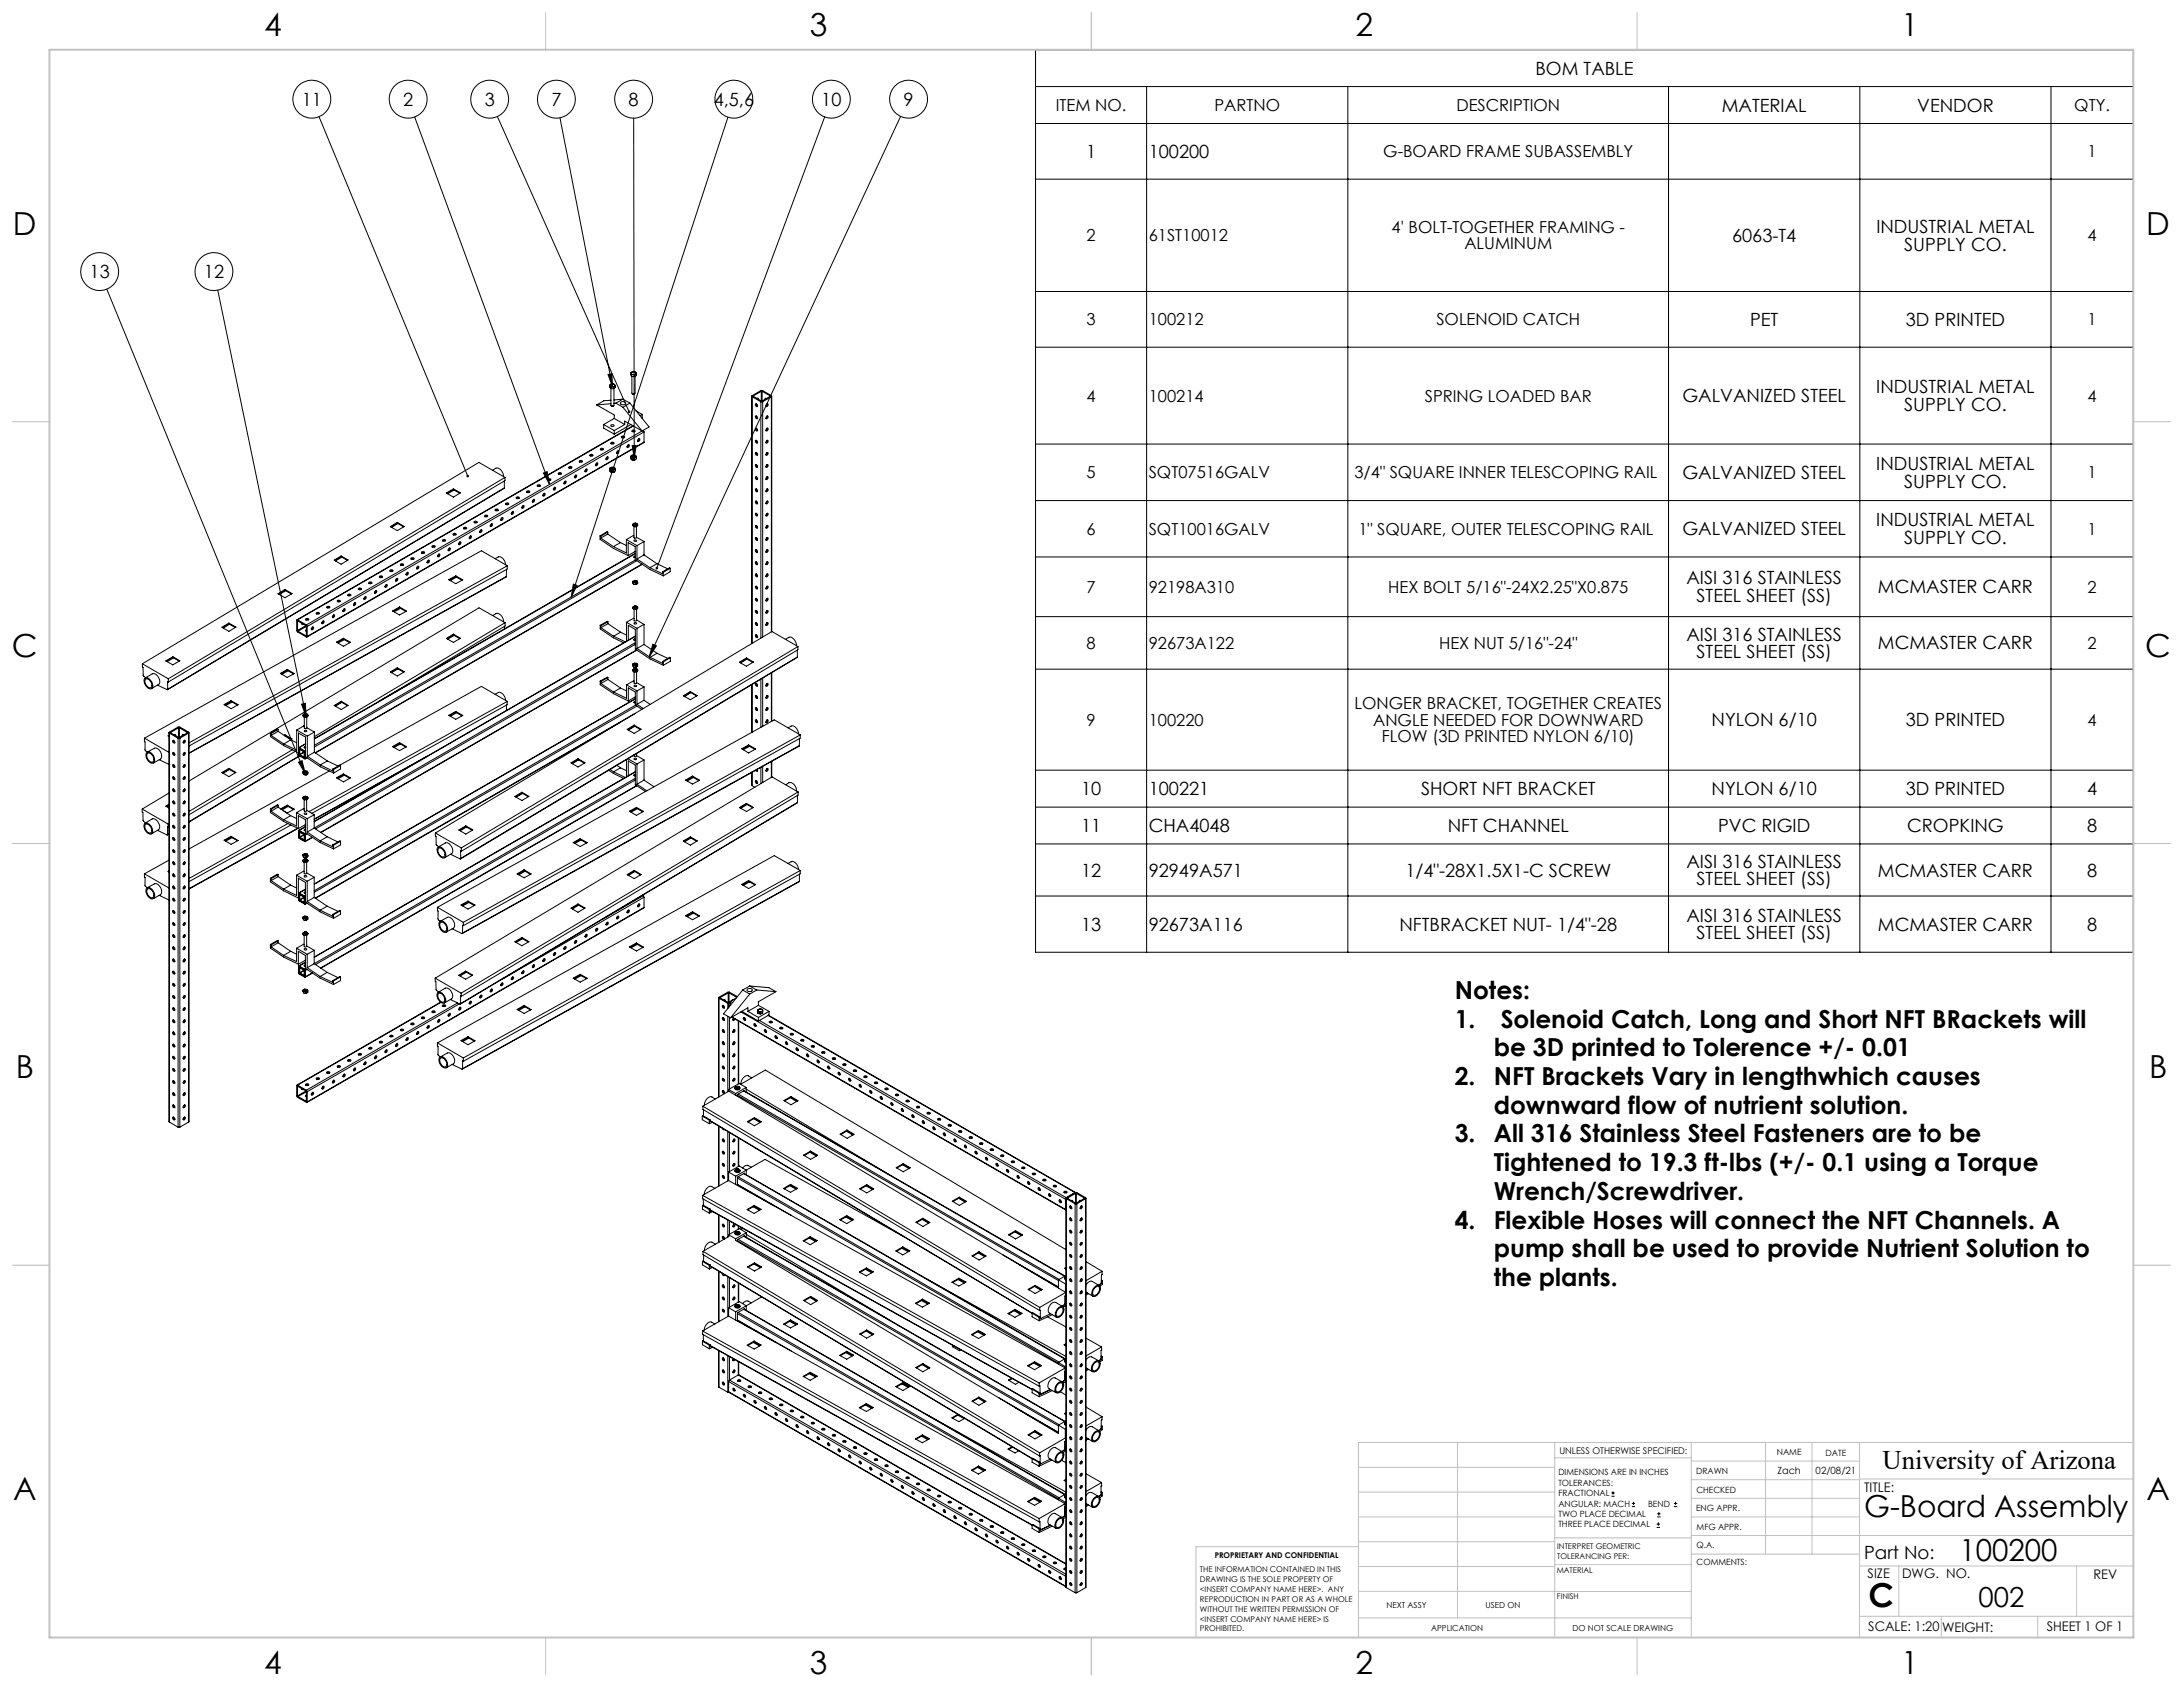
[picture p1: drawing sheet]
<svg xmlns="http://www.w3.org/2000/svg" width="559mm" height="432mm" viewBox="0 0 559 432" stroke-linecap="round" stroke-linejoin="round" font-family="sans-serif">
<defs><g id="words">
<text font-size="8.5" x="478.3" y="411.4">C</text>
<g font-size="8.1">
<text x="67.6" y="9.3">4</text>
<text x="207.3" y="9.3">3</text>
<text x="347" y="9.3">2</text>
<text x="486.7" y="9.3">1</text>
<text x="3.3" y="60.1">D</text>
<text x="549.4" y="60.1">D</text>
<text x="3" y="168">C</text>
<text x="549.1" y="168">C</text>
<text x="4" y="276">B</text>
<text x="550.1" y="276">B</text>
<text x="3.3" y="383.9">A</text>
<text x="549.4" y="383.9">A</text>
<text x="67.6" y="428.4">4</text>
<text x="207.3" y="428.4">3</text>
<text x="347" y="428.4">2</text>
<text x="486.7" y="428.4">1</text>
</g>
<g font-size="7.8">
<text x="477.2" y="388.3">G-Board Assembly</text>
<text x="501.6" y="399.6">100200</text>
</g>
<text font-size="7.1" x="506.5" y="411.4">002</text>
<text font-size="6.9" x="481.9" y="376">University of Arizona</text>
<g font-size="6.3">
<text x="372.4" y="255.7">Notes:</text>
<text x="372.4" y="263">1.</text>
<text x="384.1" y="263">Solenoid Catch, Long and Short NFT BRackets will</text>
<text x="382.4" y="270.4">be 3D printed to Tolerence +/- 0.01</text>
<text x="372.4" y="277.7">2.</text>
<text x="382.4" y="277.7">NFT Brackets Vary in lengthwhich causes</text>
<text x="382.4" y="285.1">downward flow of nutrient solution.</text>
<text x="372.4" y="292.4">3.</text>
<text x="382.4" y="292.4">All 316 Stainless Steel Fasteners are to be</text>
<text x="382.4" y="299.8">Tightened to 19.3 ft-lbs (+/- 0.1 using a Torque</text>
<text x="382.4" y="307.1">Wrench/Screwdriver.</text>
<text x="372.4" y="314.5">4.</text>
<text x="382.4" y="314.5">Flexible Hoses will connect the NFT Channels. A</text>
<text x="382.4" y="321.8">pump shall be used to provide Nutrient Solution to</text>
<text x="382.4" y="329.1">the plants.</text>
</g>
<g font-size="4.7">
<text x="393" y="19.1">BOM TABLE</text>
<text x="77.3" y="27.1">11</text>
<text x="103.2" y="27.1">2</text>
<text x="124.1" y="27.1">3</text>
<text x="141.1" y="27.1">7</text>
<text x="160.9" y="27.1">8</text>
<text x="182.7" y="27.1">4,5,6</text>
<text x="210.2" y="27.1">10</text>
<text x="231.3" y="27.1">9</text>
<text x="440.7" y="28.5">MATERIAL</text>
<text x="490.8" y="28.5">VENDOR</text>
<text x="278" y="40.4">1</text>
<text x="294" y="40.4">100200</text>
<text x="480.3" y="59.6">INDUSTRIAL METAL</text>
<text x="443.4" y="61.9">6063-T4</text>
<text x="487.4" y="64.2">SUPPLY CO.</text>
<text x="22.9" y="71.2">13</text>
<text x="52.2" y="71.2">12</text>
<text x="448" y="83.4">PET</text>
<text x="487.9" y="83.4">3D PRINTED</text>
<text x="480.3" y="100.7">INDUSTRIAL METAL</text>
<text x="430.7" y="102.9">GALVANIZED STEEL</text>
<text x="487.4" y="105.2">SUPPLY CO.</text>
<text x="430.7" y="122.6">GALVANIZED STEEL</text>
<text x="480.3" y="120.3">INDUSTRIAL METAL</text>
<text x="487.4" y="124.8">SUPPLY CO.</text>
<text x="430.7" y="137">GALVANIZED STEEL</text>
<text x="480.3" y="134.7">INDUSTRIAL METAL</text>
<text x="487.4" y="139.3">SUPPLY CO.</text>
<text x="431.7" y="149.6">AISI 316 STAINLESS</text>
<text x="434.3" y="154.1">STEEL SHEET (SS)</text>
<text x="480.7" y="151.9">MCMASTER CARR</text>
<text x="431.7" y="164">AISI 316 STAINLESS</text>
<text x="480.7" y="166.2">MCMASTER CARR</text>
<text x="434.3" y="168.5">STEEL SHEET (SS)</text>
<text x="438.1" y="185.9">NYLON 6/10</text>
<text x="487.9" y="185.9">3D PRINTED</text>
<text x="276.7" y="203.5">10</text>
<text x="294" y="203.5">100221</text>
<text x="363.8" y="203.5">SHORT NFT BRACKET</text>
<text x="438.1" y="203.5">NYLON 6/10</text>
<text x="487.8" y="203.5">3D PRINTED</text>
<text x="534.3" y="203.5">4</text>
<text x="276.7" y="213">11</text>
<text x="294" y="213">CHA4048</text>
<text x="370.6" y="213">NFT CHANNEL</text>
<text x="439.8" y="213">PVC RIGID</text>
<text x="488.2" y="213">CROPKING</text>
<text x="534.3" y="213">8</text>
<text x="276.7" y="224.3">12</text>
<text x="294" y="224.3">92949A571</text>
<text x="359.7" y="224.3">1/4&quot;-28X1.5X1-C SCREW</text>
<text x="431.7" y="222.1">AISI 316 STAINLESS</text>
<text x="434.3" y="226.6">STEEL SHEET (SS)</text>
<text x="480.7" y="224.3">MCMASTER CARR</text>
<text x="534.3" y="224.3">8</text>
<text x="276.7" y="238.2">13</text>
<text x="294" y="238.2">92673A116</text>
<text x="358.2" y="238.2">NFTBRACKET NUT- 1/4&quot;-28</text>
<text x="431.7" y="235.9">AISI 316 STAINLESS</text>
<text x="480.7" y="238.2">MCMASTER CARR</text>
<text x="534.3" y="238.2">8</text>
<text x="434.3" y="240.5">STEEL SHEET (SS)</text>
<text x="477.2" y="399">Part No:</text>
</g>
<g font-size="4.2">
<text x="270.3" y="28.4">ITEM NO.</text>
<text x="310.9" y="28.4">PARTNO</text>
<text x="372.8" y="28.4">DESCRIPTION</text>
<text x="531" y="28.4">QTY.</text>
<text x="354.1" y="40.2">G-BOARD FRAME SUBASSEMBLY</text>
<text x="534.4" y="40.2">1</text>
<text x="356.2" y="59.7">4' BOLT-TOGETHER FRAMING -</text>
<text x="278.1" y="61.7">2</text>
<text x="294" y="61.7">61ST10012</text>
<text x="374.8" y="63.8">ALUMINUM</text>
<text x="534.4" y="61.7">4</text>
<text x="278.1" y="83.2">3</text>
<text x="294" y="83.2">100212</text>
<text x="367.7" y="83.2">SOLENOID CATCH</text>
<text x="534.4" y="83.2">1</text>
<text x="278.1" y="102.8">4</text>
<text x="294" y="102.8">100214</text>
<text x="364.7" y="102.8">SPRING LOADED BAR</text>
<text x="534.4" y="102.8">4</text>
<text x="278.1" y="122.4">5</text>
<text x="294" y="122.4">SQT07516GALV</text>
<text x="346.7" y="122.4">3/4&quot; SQUARE INNER TELESCOPING RAIL</text>
<text x="534.4" y="122.4">1</text>
<text x="278.1" y="136.8">6</text>
<text x="294" y="136.8">SQT10016GALV</text>
<text x="347.7" y="136.8">1&quot; SQUARE, OUTER TELESCOPING RAIL</text>
<text x="534.4" y="136.8">1</text>
<text x="278.1" y="151.7">7</text>
<text x="294" y="151.7">92198A310</text>
<text x="355.3" y="151.7">HEX BOLT 5/16&quot;-24X2.25&quot;X0.875</text>
<text x="534.4" y="151.7">2</text>
<text x="278.1" y="166.1">8</text>
<text x="294" y="166.1">92673A122</text>
<text x="368.4" y="166.1">HEX NUT 5/16&quot;-24&quot;</text>
<text x="534.4" y="166.1">2</text>
<text x="278.1" y="185.7">9</text>
<text x="294" y="185.7">100220</text>
<text x="346.7" y="181.6">LONGER BRACKET, TOGETHER CREATES</text>
<text x="351.5" y="185.7">ANGLE NEEDED FOR DOWNWARD</text>
<text x="534.4" y="185.7">4</text>
<text x="353.7" y="189.8">FLOW (3D PRINTED NYLON 6/10)</text>
</g>
<g font-size="3.4">
<text x="477.2" y="381.9">TITLE:</text>
<text x="478.1" y="404">SIZE</text>
<text x="486.9" y="404">DWG. NO.</text>
<text x="535.9" y="404.1">REV</text>
<text x="478.2" y="417.6">SCALE: 1:20</text>
<text x="497.1" y="417.7">WEIGHT:</text>
<text x="523.9" y="417.6">SHEET 1 OF 1</text>
</g>
<g font-size="2.5">
<text x="455" y="377.2">Zach</text>
<text x="464.8" y="377.3">02/08/21</text>
</g>
<text font-size="2.4" x="399.2" y="372.1">UNLESS OTHERWISE SPECIFIED:</text>
<g font-size="2.2">
<text x="398.9" y="377.7">DIMENSIONS ARE IN INCHES</text>
<text x="434.2" y="377.3">DRAWN</text>
<text x="454.8" y="372.5">NAME</text>
<text x="467.3" y="372.6">DATE</text>
<text x="398.9" y="380.3">TOLERANCES:</text>
<text x="398.9" y="383">FRACTIONAL</text>
<text x="434.3" y="382.2">CHECKED</text>
<text x="398.9" y="385.6">ANGULAR: MACH</text>
<text x="398.9" y="388.3">TWO PLACE DECIMAL</text>
<text x="421.9" y="385.6">BEND</text>
<text x="434.2" y="386.9">ENG APPR.</text>
<text x="398.9" y="390.9">THREE PLACE DECIMAL</text>
<text x="434.3" y="391.6">MFG APPR.</text>
<text x="434.3" y="396.3">Q.A.</text>
<text x="434.3" y="400.5">COMMENTS:</text>
</g>
<g font-size="2.1">
<text x="354.9" y="411.6">NEXT ASSY</text>
<text x="380.3" y="411.6">USED ON</text>
<text x="366.3" y="417.4">APPLICATION</text>
<text x="402.5" y="417.5">DO NOT SCALE DRAWING</text>
</g>
<g font-size="2">
<text x="310.9" y="398.8">PROPRIETARY AND CONFIDENTIAL</text>
<text x="398.6" y="396.5">INTERPRET GEOMETRIC</text>
<text x="398.6" y="399">TOLERANCING PER:</text>
<text x="307.2" y="402.4">THE INFORMATION CONTAINED IN THIS</text>
<text x="307.2" y="404.9">DRAWING IS THE SOLE PROPERTY OF</text>
<text x="307.2" y="407.5">&lt;INSERT COMPANY NAME HERE&gt;. ANY</text>
<text x="398.5" y="402.6">MATERIAL</text>
<text x="307.2" y="410">REPRODUCTION IN PART OR AS A WHOLE</text>
<text x="307.2" y="412.5">WITHOUT THE WRITTEN PERMISSION OF</text>
<text x="398.5" y="409.4">FINISH</text>
<text x="307.2" y="415">&lt;INSERT COMPANY NAME HERE&gt; IS</text>
<text x="307.2" y="417.6">PROHIBITED.</text>
</g>
</g></defs>
<g fill="none" stroke="#000" stroke-width=".26">
<path d="M265.1 12.7h281v231h-281zM81.7 29.9l38 91.9M106.2 30l34.5 94M127.3 29.8l33.7 75.6M143.3 30.1l13.5 68.9M162.2 30.2l.1 87.1M186.3 30l-40.1 122.8M211.1 29.9l-43 115.5M230.5 29.8l-64.3 138.3M265.1 22.2h281M265.1 31.6h281M293.5 22.2v221.5"/>
<path d="M345 22.2v221.5M427.1 22.2v221.5M476.1 22.2v221.5M525 22.2v221.5M265.1 45.9h281M27.3 74l50.8 123.9M55.7 74.3l22.7 109M265.1 74.6h281M155.6 95.8l1-.1 .2 3.3zM156 98.7l.2 .1M156 98.7v.4l.4 .4h.7M156.2 98.8l.2 .3"/>
<path d="M156.2 98.8l.6 .2M156.2 98.5v.3M156.2 98.5l-.2 .2M156.4 99.1v4.7l.4 .2M156.8 98.2l-.6 .3M156.8 98.2l.5 .3M156.8 99l-.4 .1M156.8 99l.3 .1M157.1 99.1v.4M157.2 99.4v4.4l-.4 .2M157.3 98.5v.3M157.3 98.5l.2 .2"/>
<path d="M157.3 98.8l-.5 .2M157.3 98.8l-.2 .3M157.5 98.7l-.2 .1M157.5 98.7v.4l-.4 .4M161.4 95.5l.1 .1M161.4 95.5l.2 .8M161.5 95.6l.5 .3M161.5 95.6l.1 .3M161.6 95.9h.4M161.6 95.9v.4M161.6 96.3l.8 .1M161.7 95.3l-.2 .3"/>
<path d="M161.7 95.3l-.3 .2M161.7 96.3v4.3l.4 .3M162 95.9l.4 .1M162.3 95.2l-.6 .1M162.3 95.2l.5 .2M162.4 96v.4M162.6 96.3v4.3l-.5 .3M162.6 95.8l-.2 .2M162.6 95.8l-.6 .1M162.8 95.4l-.2 .4M162.8 95.4l.1 .3M162.9 95.7l-.3 .1"/>
<path d="M162.9 95.7v.4l-.5 .3M265.1 88.9h281M145.6 119.8h.7M145.7 119.5l.2-.1a.27 .27 0 0 1 .4 0 .27 .27 0 0 1 0 .4l-.1 .1a.33 .33 0 0 1-.4 0 .33 .33 0 0 1-.1-.4zM148.3 118l.3-.1a.3 .3 0 0 1 .4 0 .3 .3 0 0 1 0 .3l-.2 .1a.33 .33 0 0 1-.3 0 .33 .33 0 0 1-.2-.3zM148.3 118.2h.7M151 116.4l.3-.1a.27 .27 0 0 1 .4 0 .27 .27 0 0 1 0 .4h-.1a.36 .36 0 0 1-.4 .1 .36 .36 0 0 1-.2-.4zM151 116.7h.7M152.6 118.6a.25 .25 0 0 1 .4 0 .25 .25 0 0 1-.1 .4v.1a.24 .24 0 0 1-.4 .1 .24 .24 0 0 1 0-.4zM152.8 103.6l4.4 2.6v.9M152.8 118.5l-.4 .6M153.7 114.9l.3-.2a.31 .31 0 0 1 .3 0 .31 .31 0 0 1 .1 .4l-.2 .1a.33 .33 0 0 1-.3 0 .33 .33 0 0 1-.2-.3z"/>
<path d="M153.7 115.1h.7M154.5 108.7l2.7 1.5M154.5 108.7v.9l2.7 1.5M155.2 117.2l.1-.1a.22 .22 0 0 1 .4-.1 .22 .22 0 0 1 0 .3 .3 .3 0 0 1-.2 .3 .3 .3 0 0 1-.4-.1zM155.5 116.9l-.3 .6M156.1 119.9v.2M156.1 119.9l.1 .9M156.3 119.7a.84 .84 0 0 1 1.1 .1M156.3 119.7l-.2 .4M156.3 119.7l-.2 .2M156.4 119.9l.2-.2 .6 .2M156.4 108.8l.3-.1a.29 .29 0 0 1 .3 0 .29 .29 0 0 1 .1 .4h-.1a.36 .36 0 0 1-.4 .1 .36 .36 0 0 1-.2-.4z"/>
<path d="M156.4 103.3l-3.6 .3M156.4 102.4l-1.8 .2-1.8 1M156.4 113.6l.3-.2 .4 .2M156.5 119.6h.1M156.5 119.6l-.2 .1M156.5 113.2h.1a.35 .35 0 0 1 .4 0 .35 .35 0 0 1 .1 .4h-.1a.32 .32 0 0 1-.5 0 .32 .32 0 0 1 0-.4zM156.5 119.8l.2-.1a.25 .25 0 0 1 .4 .1 .25 .25 0 0 1-.1 .3l-.1 .1a.29 .29 0 0 1-.4 0 .29 .29 0 0 1 0-.4zM156.5 103.9l.3 .1M157.1 103.9l-.3 .1M157.1 119.6h.1M157.1 119.6l.3 .2M157.2 110.2v.9"/>
<path d="M157.2 107.1l2.7 1.6M157.2 107.1l-2.7 1.6M157.4 119.8l-.2 .4M157.4 119.8l.1 .3M157.7 103.2l-.5 .1M157.7 103.2l1.8 1M158.1 115.4a.34 .34 0 0 1 .3 .5 .34 .34 0 0 1-.6 .1zM158.2 115.4l-.4 .6M158.8 103l.5-.2a.49 .49 0 0 1 .6 0 .49 .49 0 0 1 .1 .7l-.3 .1a.59 .59 0 0 1-.6 0 .59 .59 0 0 1-.3-.6zM159.1 112l.4-.1 .3 .1M159.1 111.7h.1a.32 .32 0 0 1 .5-.1 .32 .32 0 0 1 0 .4l-.1 .1a.32 .32 0 0 1-.4 0 .32 .32 0 0 1-.1-.4zM159.5 104.2l4.9 6.1"/>
<path d="M159.5 102.2l-1.8 1M159.5 102.2l1.8 1M159.5 102.2l-2.3 .2M159.9 108.7v-.9l4.5 2.5M159.9 108.7l-2.7 1.5M160.7 113.9a.26 .26 0 0 1 .4 0 .26 .26 0 0 1-.1 .4v.1a.25 .25 0 0 1-.4 .2 .25 .25 0 0 1 0-.4zM160.9 113.8l-.1 .4-.3 .2M161.3 103.2l4.9 6.1-1.8 1M161.3 103.2l-1.8 1M161.5 116.8l.1 .9M161.5 116.8v.1M161.5 108.7l-4.3 2.4"/>
<path d="M161.5 116.9l.5 .3M161.5 116.9l.1 .3M161.6 117.7l.4 .1M161.6 117.2h.4M161.6 117.2v.5M161.7 116.6l.5-.1 .6 .2M161.7 116.6l-.2 .3M161.7 116.6l-.2 .2M161.8 116.8l.3-.2a.29 .29 0 0 1 .5 .3 .28 .28 0 0 1-.5 .2zM161.8 110.2l.1-.1a.36 .36 0 0 1 .4-.1 .36 .36 0 0 1 .2 .4l-.2 .1a.33 .33 0 0 1-.4 .1 .33 .33 0 0 1-.1-.4zM161.8 114h1l-.5 3.3zM161.8 116.8l.2-.1a.28 .28 0 0 1 .3 0 .28 .28 0 0 1 .1 .3l-.4 .1z"/>
<path d="M161.8 110.4h.7M161.9 117.7h.1M161.9 116.5h.1M161.9 117.7l.1 .1M161.9 116.5l-.2 .1M161.9 100.8l.2 .1M162 117.8h.3M162 117.2l.3 .1M162 109l-86 49.6M162.1 109l-85.9 49.6M162.3 117.3v.5M162.4 110.3v.2"/>
<path d="M162.5 117.7l-.5 .1M162.5 100.8l-.4 .1M162.5 117.7h.1M162.5 116.5h.1M162.5 116.5l.3 .2M162.6 117.1l-.6 .1M162.6 117.1l-.3 .2M162.8 116.7l-.2 .4M162.8 116.7l.1 .3M162.8 105.2l1.6 .9M162.9 117l-.3 .1M162.9 117v.4l-.6 .4"/>
<path d="M163.4 112.4a.22 .22 0 0 1 .3-.1 .22 .22 0 0 1 .1 .3 .3 .3 0 0 1-.2 .4 .3 .3 0 0 1-.4-.2zM163.4 112.4h.2M163.6 112.3l-.4 .6M164.4 110.3l-86 49.6M164.4 106.1l-.6 .3M164.4 106.1l-.1 .9M164.6 110.2l.3 .4M164.9 113.2l-86.3 49.9M164.9 110.6v2.6M164.9 110.6l-86.3 49.7M164.9 113.2l-86.3 49.7M192.4 101.4v63.3"/>
<path d="M192.5 101.5v-.2l2.5-1.4 2.5 1.4-.1 .2M192.5 101.5l2.3 1.3M192.5 101.5v63.2M192.9 101.3v.2M192.9 101.5l2 1.1M193.4 119l.4 .1a.3 .3 0 0 1 .2 .3 .3 .3 0 0 1-.3 .3zM193.4 115.9l.4 .1a.31 .31 0 0 1 .2 .4 .31 .31 0 0 1-.4 .2 .31 .31 0 0 1-.2-.4zM193.4 112.8a.36 .36 0 0 1 .5 .1 .36 .36 0 0 1-.2 .5zM193.4 109.7a.36 .36 0 0 1 .5 .1 .36 .36 0 0 1-.2 .5zM193.4 103.4l.4 .1a.3 .3 0 0 1 .2 .4 .3 .3 0 0 1-.3 .2zM193.4 106.6a.36 .36 0 0 1 .5 .1 .36 .36 0 0 1-.2 .5zM193.6 103.4l.3 .6"/>
<path d="M193.6 106.5l.3 .6M193.6 109.6l.3 .6M193.6 112.7l.3 .6M193.6 115.8l.3 .6M193.6 118.9l.3 .6M193.8 102h.3l.1 .2M193.9 102v.1M194.8 102.8h.4M194.8 102.8v60.5M194.9 102.6h.2M194.9 100.2h.2M194.9 100.2l-2 1.1"/>
<path d="M194.9 100.2v2.4M195.1 100.2l2 1.1M195.1 100.2v2.4M195.2 102.8v60.3M196 102v.1M196.2 102h-.3l-.1 .2M196.3 115.9a.27 .27 0 0 1 .4 0 .27 .27 0 0 1-.2 .4 .29 .29 0 0 1-.5 .2 .29 .29 0 0 1 .2-.5zM196.3 103.4a.3 .3 0 0 1 .2 .5 .3 .3 0 0 1-.5 0zM196.3 106.5a.3 .3 0 0 1 .2 .5 .3 .3 0 0 1-.5 0zM196.3 109.6h.1a.37 .37 0 0 1 .1 .5 .37 .37 0 0 1-.5 .1zM196.3 112.7h.1a.37 .37 0 0 1 .1 .5 .37 .37 0 0 1-.5 .1zM196.3 119a.3 .3 0 0 1 .2 .4 .3 .3 0 0 1-.5 .1z"/>
<path d="M196.4 103.4l-.4 .6M196.4 106.5l-.4 .6M196.4 109.6l-.4 .6M196.4 112.7l-.4 .6M196.4 115.8l-.4 .6M196.4 118.9l-.4 .6M197.1 101.3v.2M197.1 101.5l-2 1.1M197.4 101.5l-2.2 1.3M197.4 101.5v60.2M197.6 101.4v60.3M265.1 113.7h281"/>
<path d="M99.9 134.8l1.8-1.1 1.8 1.1-1.8 1zM101.7 133.7v.2M101.7 133.9l-1.6 1M101.7 133.9l1.6 1M101.8 134l-1.6 1M110.6 140h.7M110.7 139.7a.36 .36 0 0 1 .5-.1 .36 .36 0 0 1 .1 .4l-.2 .1a.3 .3 0 0 1-.4 0 .3 .3 0 0 1 0-.4zM113.3 138.4h.7M113.3 138.1h.3a.3 .3 0 0 1 .3 0 .3 .3 0 0 1 .1 .3l-.5 .1-.3-.1zM114.3 126.2l1.8-1.1 1.8 1.1-1.8 1zM116 136.9h.7M116 136.6l.2-.1a.27 .27 0 0 1 .4 0 .27 .27 0 0 1 0 .4h-.1a.31 .31 0 0 1-.4 .1 .31 .31 0 0 1-.1-.4z"/>
<path d="M116.1 125.1v.2M116.1 125.3l1.6 1M116.1 125.3l-1.7 1M116.2 125.4l-1.6 1M117.6 138.8a.28 .28 0 0 1 .4 .1 .28 .28 0 0 1-.1 .4l-.2 .1a.3 .3 0 0 1-.4-.2 .3 .3 0 0 1 .3-.4zM117.8 138.7l-.1 .3-.3 .3M118.7 135.1l.3-.1a.3 .3 0 0 1 .3 0 .3 .3 0 0 1 .1 .3l-.2 .1a.33 .33 0 0 1-.4 0 .33 .33 0 0 1-.1-.3zM118.7 135.3h.7M120.3 137.3a.22 .22 0 0 1 .3-.1 .22 .22 0 0 1 0 .3 .28 .28 0 0 1-.1 .4 .28 .28 0 0 1-.4-.2zM120.5 137.2l-.4 .6M121.4 133.5l.2-.1a.29 .29 0 0 1 .4 0 .29 .29 0 0 1 0 .4h-.1a.36 .36 0 0 1-.4 .1 .36 .36 0 0 1-.1-.4zM121.4 133.8h.7"/>
<path d="M123 135.7a.25 .25 0 0 1 .4 0 .25 .25 0 0 1-.1 .4l-.1 .1a.24 .24 0 0 1-.3 .1 .24 .24 0 0 1-.1-.4zM123.2 135.6l-.4 .6M124.1 132l.1-.1a.32 .32 0 0 1 .5-.1 .32 .32 0 0 1 0 .5h-.1a.33 .33 0 0 1-.4 0 .33 .33 0 0 1-.1-.3zM124.1 132.2h.7M125.6 134.3l.1-.1a.22 .22 0 0 1 .3-.1 .22 .22 0 0 1 0 .3 .3 .3 0 0 1-.2 .3 .3 .3 0 0 1-.3-.1zM125.8 134.1v.3l-.3 .3M126.1 120.4l.8-.6a1.91 1.91 0 0 1 2 2.2M126.8 130.4l.1-.1a.31 .31 0 0 1 .5 0 .31 .31 0 0 1 0 .4h-.1a.34 .34 0 0 1-.4 .1 .34 .34 0 0 1-.1-.4zM126.8 130.7l.3-.2 .4 .2M128.3 132.7l.1-.1a.25 .25 0 0 1 .4 0 .25 .25 0 0 1-.1 .4l-.1 .1a.23 .23 0 0 1-.4 .1 .23 .23 0 0 1 0-.4zM128.6 132.5l-.4 .6M129.1 123.1v1.8"/>
<path d="M129.1 124.9l-86.2 51.6M129.1 124.9l-86.2 51.5M129.3 122.2v.8l-86.2 51.6M129.3 122.2l-6.7-3.8-86.2 51.5M129.3 122.2l-86.2 51.5M129.5 129.1h.7M129.5 128.8h.1a.32 .32 0 0 1 .5-.1 .32 .32 0 0 1 0 .5h-.1a.32 .32 0 0 1-.4 0 .32 .32 0 0 1-.1-.4zM131 131.1h.1a.25 .25 0 0 1 .4-.1 .25 .25 0 0 1-.1 .4l-.1 .1a.26 .26 0 0 1-.3 .1 .26 .26 0 0 1-.1-.4zM131.2 130.9v.4l-.3 .3M132.2 127.3l.1-.1a.3 .3 0 0 1 .5-.1 .3 .3 0 0 1-.1 .5 .33 .33 0 0 1-.4 .1 .33 .33 0 0 1-.1-.4zM132.2 127.5h.7M133.6 130h.1"/>
<path d="M133.8 129.5a.22 .22 0 0 1 .3-.1 .22 .22 0 0 1 0 .4 .3 .3 0 0 1-.2 .3 .3 .3 0 0 1-.3-.2zM133.9 129.4l-.3 .6M134.8 125.8l.3-.2a.29 .29 0 0 1 .4 .1 .29 .29 0 0 1 0 .3l-.5 .1zM134.9 126h.7M136.5 127.9l.1-.1a.36 .36 0 0 1 .2 .5 .36 .36 0 0 1-.5 .1zM136.6 127.8l-.3 .6M137.5 124.2l.3-.1a.31 .31 0 0 1 .4 0 .31 .31 0 0 1 .1 .4 .31 .31 0 0 1-.5 0zM137.5 124.4h.8M139.1 121.1l1-.4 .6 3.3zM139.1 126.4l.1-.1a.31 .31 0 0 1 .3 .5 .31 .31 0 0 1-.5 0zM139.3 126.3v.3l-.3 .3M140.3 122.9h.7"/>
<path d="M140.3 122.6h.1a.36 .36 0 0 1 .4-.1 .36 .36 0 0 1 .2 .4l-.2 .1a.3 .3 0 0 1-.4 0 .3 .3 0 0 1-.1-.4zM141.7 125.3h.1M141.9 124.8a.22 .22 0 0 1 .3-.1 .22 .22 0 0 1 0 .4 .3 .3 0 0 1-.2 .3 .3 .3 0 0 1-.4-.2zM142 124.7l-.3 .6M142.9 121.1l.4-.1a.27 .27 0 0 1 .4 .2 .27 .27 0 0 1-.4 .2l-.4-.1zM142.9 121.3h.8M144.5 123.3a.23 .23 0 0 1 .4-.1 .23 .23 0 0 1 0 .3 .3 .3 0 0 1-.2 .3 .3 .3 0 0 1-.3-.1zM144.7 123.2l-.3 .6M147.2 121.7a.22 .22 0 0 1 .4-.1 .22 .22 0 0 1 0 .4 .3 .3 0 0 1-.2 .3 .3 .3 0 0 1-.4-.2zM147.4 121.6v.3l-.4 .3M149.9 120.2a.22 .22 0 0 1 .4-.1 .22 .22 0 0 1 0 .3 .28 .28 0 0 1-.2 .3 .28 .28 0 0 1-.3-.1zM150.1 120.1l-.3 .5"/>
<path d="M153.6 137.2v.8l3.4 2.4 3.8 1.8M153.6 137.2l.2 .1M153.8 137.3v.4M153.8 137.7l3.2 2.2M155.6 136.7l-1.8 1M155.6 136.7l3.2 2.2M155.6 136.2l-1.8 1.1M155.6 136.2v.5M155.6 136.2l-.2-.1-1.8 1.1M156.1 120.1l.5 .2M156.1 120.1l.1 .2M156.2 120.3h.4"/>
<path d="M156.2 120.8l.4 .1M156.2 120.3v.5M156.5 120.8h.1M156.5 120.8l.1 .1M156.6 120.3l.4 .1M156.6 120.9h.4M156.6 120.2l-.1-.1a.28 .28 0 0 1 .3-.4 .28 .28 0 0 1 .2 .5h-.1M157 120.4v.5M157.1 120.8h.1M157.1 120.8l-.5 .1M157.2 120.2l-.6 .1M157.2 120.2l-.2 .2"/>
<path d="M157.5 120.1v.4l-.5 .4M157.5 120.1l-.3 .1M158.8 138.9l-1.8 1M158.8 138.9l1.5 .7M160.3 138.1v3.4l-3.3-1.6M160.3 138.1l2.8 1.6M162 134.3a.65 .65 0 0 0 .6 .5 .65 .65 0 0 0 .6-.5M162 134.3l.4 .4 .6-.1 .2-.3M162.1 134.1l.4-.2a.41 .41 0 0 1 .6 .3 .41 .41 0 0 1-.5 .4 .39 .39 0 0 1-.5-.5zM162.1 134.1l-.1 .2M162.3 134.8v2.8l.2 .2 .4-.1v-2.9M162.3 137.2l-.2-.1-1.8 1"/>
<path d="M162.3 138.3l.1-.1a.27 .27 0 0 1 .3 0 .27 .27 0 0 1 .1 .3h-.1a.26 .26 0 0 1-.3 .1 .26 .26 0 0 1-.1-.3zM162.4 134l.2 .1M162.4 134l.1 .1M162.4 134v.1M162.5 134.1l-.2 .2 .3-.1M162.5 134.1v.1M162.6 133.9h.2M162.6 133.9h-.1M162.6 134.1v.1M162.7 134.1l.2 .2-.3-.1M162.7 134.1v.1M162.8 134l-.1 .1"/>
<path d="M162.8 134l-.2 .1M162.9 137.5l2 1.1M163 134l.2 .3M163.1 139.7v3.4M164.9 138.6l-1.8 1.1M164.9 138.6v3.4M193.4 137.7a.36 .36 0 0 1 .5 .1 .36 .36 0 0 1-.2 .5zM193.4 134.5l.4 .2a.31 .31 0 0 1 .2 .4 .31 .31 0 0 1-.4 .1 .31 .31 0 0 1-.2-.3zM193.4 131.4l.4 .2a.31 .31 0 0 1 .2 .3 .31 .31 0 0 1-.4 .2 .31 .31 0 0 1-.2-.3zM193.4 128.3a.36 .36 0 0 1 .5 .2 .36 .36 0 0 1-.2 .5zM193.4 125.2a.36 .36 0 0 1 .5 .2 .36 .36 0 0 1-.2 .5zM193.4 122.1a.36 .36 0 0 1 .5 .2 .36 .36 0 0 1-.2 .5z"/>
<path d="M193.6 122l.3 .6M193.6 125.1l.3 .7M193.6 128.3l.3 .6M193.6 131.4l.3 .6M193.6 134.5l.3 .6M193.6 137.6l.3 .6M196.3 131.4a.27 .27 0 0 1 .4 .1 .27 .27 0 0 1-.2 .4 .29 .29 0 0 1-.5 .2 .29 .29 0 0 1 .2-.5zM196.3 122.1a.3 .3 0 0 1 .2 .4 .3 .3 0 0 1-.5 .1zM196.3 125.2l.1-.1a.37 .37 0 0 1 .1 .5 .37 .37 0 0 1-.5 .2zM196.3 128.3l.1-.1a.37 .37 0 0 1 .1 .5 .37 .37 0 0 1-.5 .2zM196.3 134.5a.33 .33 0 0 1 .3 .5 .33 .33 0 0 1-.6 .1zM196.3 137.6a.3 .3 0 0 1 .2 .5 .3 .3 0 0 1-.5 0z"/>
<path d="M196.4 122l-.4 .6M196.4 125.1l-.4 .7M196.4 128.3l-.4 .6M196.4 131.4l-.4 .6M196.4 134.5l-.4 .6M196.4 137.6l-.4 .6M265.1 128.1h281M58.6 159.5v.2M58.6 159.7l-1.6 1M58.6 159.7l1.6 .9M58.8 159.8l-1.7 1M71.2 152l1.8-1.1 1.8 1-1.8 1.1z"/>
<path d="M73 150.9v.2M73 151.1l1.6 .9M73 151.1l-1.7 1M73.1 151.2l-1.6 1M76.2 158.6l-.2 .1v2.9l2.5 1.5 .1-.2M76.2 159v2.4M76.2 158.6l2.2 1.3M76.3 159h-.1M76.3 159l2 1.1M77.2 159.5l.1 .3 .3-.1M77.4 159.6l-.2 .1M78.2 158.4l.3-.1a.33 .33 0 0 1 .5 0 .33 .33 0 0 1-.1 .5 .33 .33 0 0 1-.4-.1z"/>
<path d="M78.3 158.6h.7M78.4 159.9l.2 .4M81 156.9l.1-.1a.32 .32 0 0 1 .5-.1 .32 .32 0 0 1 0 .5h-.1a.34 .34 0 0 1-.4 0 .34 .34 0 0 1-.1-.3zM81 157.1h.7M82.7 159a.26 .26 0 0 1 .3 .1 .26 .26 0 0 1-.1 .3 .27 .27 0 0 1-.2 .3 .27 .27 0 0 1-.3-.2zM82.8 158.9l-.4 .6M83.7 155.5h.7M83.7 155.3l.2-.1a.3 .3 0 0 1 .4 0 .3 .3 0 0 1 .1 .3l-.6 .1-.2-.1zM85.3 157.5a.25 .25 0 0 1 .4-.1 .25 .25 0 0 1-.1 .4l-.1 .1a.24 .24 0 0 1-.4 .2 .24 .24 0 0 1 0-.4zM85.4 157.4l-.3 .6M85.5 143.4l1.8-1.1 1.8 1-1.8 1.1zM86.3 153.7l.3-.1a.27 .27 0 0 1 .4 0 .27 .27 0 0 1 0 .4l-.1 .1a.36 .36 0 0 1-.4 0 .36 .36 0 0 1-.2-.4z"/>
<path d="M86.4 154h.7M87.3 142.3v.2M87.3 142.5l1.6 .9M87.3 142.5l-1.6 1M87.5 142.6l-1.6 1M87.9 155.9a.28 .28 0 0 1 .5 .1 .28 .28 0 0 1-.2 .4l-.1 .1a.3 .3 0 0 1-.4-.2 .3 .3 0 0 1 .2-.4zM88.1 155.8v.3l-.3 .3M89 152.2l.3-.1a.3 .3 0 0 1 .4 0 .3 .3 0 0 1 .1 .3l-.2 .1a.33 .33 0 0 1-.4 0 .33 .33 0 0 1-.2-.3zM89.1 152.4h.7M90.7 154.4a.22 .22 0 0 1 .3-.1 .22 .22 0 0 1 0 .3 .28 .28 0 0 1-.2 .4 .28 .28 0 0 1-.3-.2zM90.8 154.3l-.3 .6M91.7 150.6l.3-.1a.31 .31 0 0 1 .4 0 .31 .31 0 0 1 .1 .4l-.2 .1a.36 .36 0 0 1-.4 0 .36 .36 0 0 1-.2-.4z"/>
<path d="M91.8 150.9h.7M93.3 152.8a.25 .25 0 0 1 .4 0 .25 .25 0 0 1 0 .4 .28 .28 0 0 1-.5 .2 .28 .28 0 0 1 .1-.5zM93.5 152.7l-.3 .6M94.4 149.3l.4-.1 .3 .1M94.5 149h.1a.32 .32 0 0 1 .4-.1 .32 .32 0 0 1 .1 .5h-.1a.32 .32 0 0 1-.4 0 .32 .32 0 0 1-.1-.4zM96 151.4l.1-.1a.22 .22 0 0 1 .3-.1 .22 .22 0 0 1 0 .3 .3 .3 0 0 1-.2 .4 .3 .3 0 0 1-.4-.2zM96.2 151.2v.3l-.4 .3M97.1 147.5l.2-.1a.36 .36 0 0 1 .4 0 .36 .36 0 0 1 .2 .3l-.2 .1a.34 .34 0 0 1-.4 .1 .34 .34 0 0 1-.2-.4zM97.2 147.8l.3-.2 .4 .2M98.7 149.8v-.1a.22 .22 0 0 1 .4-.1 .22 .22 0 0 1 0 .4 .28 .28 0 0 1-.2 .3 .28 .28 0 0 1-.3-.2zM98.9 149.6l-.3 .6M99.8 146.2h.7"/>
<path d="M99.9 145.9h.1a.32 .32 0 0 1 .4-.1 .32 .32 0 0 1 .1 .5h-.1a.32 .32 0 0 1-.4 0 .32 .32 0 0 1-.1-.4zM100.5 156.4l1.8-1 1.8 1-1.8 1zM101.4 148.2a.25 .25 0 0 1 .4-.1 .25 .25 0 0 1-.1 .4v.1a.26 .26 0 0 1-.4 .1 .26 .26 0 0 1 0-.4zM101.6 148l-.4 .7M102.3 155.4v.2M102.3 155.6l-1.6 .9M102.3 155.6l1.6 .9M102.5 144.4l.2-.1a.32 .32 0 0 1 .4-.1 .32 .32 0 0 1 .1 .5h-.2a.34 .34 0 0 1-.3 .1 .34 .34 0 0 1-.2-.4zM102.5 155.7l-1.6 .9M102.6 144.6h.6M104 146.7l.3-.2a.35 .35 0 0 1 .1 .5 .35 .35 0 0 1-.5 0zM104.3 146.5l-.3 .6"/>
<path d="M105.2 142.9l.3-.2a.29 .29 0 0 1 .4 .1 .29 .29 0 0 1 0 .4h-.5zM105.2 143.1h.7M106.8 145l.2-.1a.34 .34 0 0 1 .1 .5 .34 .34 0 0 1-.5 .1zM107 144.9l-.4 .6M107.9 141.3l.3-.1a.31 .31 0 0 1 .4 0 .31 .31 0 0 1 0 .4 .31 .31 0 0 1-.4 0zM107.9 141.5h.7M109.5 143.5a.27 .27 0 0 1 .4 0 .27 .27 0 0 1 0 .4 .27 .27 0 0 1-.3 .2 .27 .27 0 0 1-.3-.3zM109.7 143.4l-.1 .3-.3 .3M112 142.4h.1M112.3 141.9a.26 .26 0 0 1 .3 .1 .26 .26 0 0 1-.1 .3 .27 .27 0 0 1-.2 .3 .27 .27 0 0 1-.3-.3zM112.4 141.8l-.3 .6M114.9 148.4l1.8-1 1.8 1-1.8 1z"/>
<path d="M114.9 140.4a.25 .25 0 0 1 .4-.1 .25 .25 0 0 1-.1 .4l-.1 .1a.24 .24 0 0 1-.3 .2 .24 .24 0 0 1 0-.4zM115.1 140.3l-.4 .6M116.7 147.4v.2M116.7 147.6l-1.7 .9M116.7 147.6l1.6 .9M116.9 147.7l-1.6 .9M126.1 157.6l.9-.5a1.91 1.91 0 0 1 1.9 2.1M126.7 143l.8-.4a1.85 1.85 0 0 1 1.9 2M129.3 159.4l-6.7-3.8-74.2 44.3M129.3 159.4l-48.8 29.2M129.3 159.4v.8l-32.5 19.4M129.6 147.6l-81.2 45.2"/>
<path d="M129.6 145.8v1.8M129.9 144.8l-6.7-3.8-86.2 47.9M129.9 144.8l-81.5 45.3M129.9 144.8l-.1 .9-81.4 45.3M146.8 149.5l.9 .3-1.5 3zM155.6 159.1v.5M155.6 159.6l-1.8 1.1M155.6 159.6l3.3 2.2M155.6 159.1l-1.8 1.1M155.6 159.1l-.2-.1-1.8 1.1M160.4 159.3v4.8M160.4 159.3l2.7 1.5"/>
<path d="M160.8 142.2v-3.3l1.8 1v3.3l3.8 2.6 3.4 1.6M162 148.8l.1 .7M162 148.8l.4-.2h.7l.1 .4M162 148.8l.1 .4M162 155.5a.62 .62 0 0 0 .6 .5 .62 .62 0 0 0 .6-.5M162 155.5l.4 .4 .6-.1 .2-.3M162 155.4a.64 .64 0 0 1 .7-.3 .64 .64 0 0 1 .5 .5l-.7 .2zM162.1 149.5l.7 .1M162.1 149.2l.7 .1M162.1 149.2v.3M162.2 155.2l-.2 .3M162.3 148.9l.2-.2 .4 .2"/>
<path d="M162.3 159.5l.4-.2a.2 .2 0 0 1 .2 .2 .2 .2 0 0 1-.2 .2zM162.3 148.8h.5a.27 .27 0 0 1-.2 .3 .27 .27 0 0 1-.3-.3zM162.3 156v2.8l.3 .2 .3-.2v-2.8M162.3 158.3l-1.9 1M162.4 155.2l.2 .1M162.4 155.2l.1 .1M162.5 149.1l-.2-.2 .3-.1 .3 .1-.2 .2M162.5 155.3l-.2 .2 .3-.1M162.5 155.3v.1M162.6 155.1h.1M162.6 155.1h.2M162.6 142.3l-.4 .3 .3 .1"/>
<path d="M162.6 142.5l-.3 .1h.3M162.6 141.6l-82.1 47.5M162.6 141.1l-1.8 1.1M162.6 141.7l-82.1 47.5M162.6 155.3v.1M162.7 143.3l-82.2 47.5M162.7 155.3l.2 .2-.3-.1M162.7 155.3v.1M162.8 149.3v.3M162.8 155.2l-.1 .1M162.8 155.2l-.2 .1M162.8 155.2v.1"/>
<path d="M162.9 158.7l2 1.1M163 155.2l.2 .3M163 143.5l-82.5 47.7M163.1 143.1l3.3 2.2M163.2 149v.4l-.4 .2M163.2 149l-.4 .3M164.3 144.4l-83.6 48.3M164.4 144.4l-83.6 48.3M164.9 142l-1.8 1.1M164.9 142l3.3 2.3M164.9 159.8v5.2M164.9 159.8l-1.8 1"/>
<path d="M166.4 145.3l3.2 1.6v-.5M168.2 144.3l-1.8 1M168.2 144.3l2.7 1.3M169.6 146.4l.2 .1M169.8 146.5v.9M171.6 145.5l-1.8 1M171.6 145.5l-.2-.2-1.8 1.1M171.6 145.5v.8l-1.8 1.1M193.4 159.5a.36 .36 0 0 1 .5 .1 .36 .36 0 0 1-.2 .5zM193.4 156.4a.36 .36 0 0 1 .5 .1 .36 .36 0 0 1-.2 .5zM193.4 153.2l.4 .1a.3 .3 0 0 1 .2 .4 .3 .3 0 0 1-.3 .2zM193.4 150.1l.4 .1a.31 .31 0 0 1 .2 .4 .31 .31 0 0 1-.4 .2 .31 .31 0 0 1-.2-.4z"/>
<path d="M193.4 147a.36 .36 0 0 1 .5 .1 .36 .36 0 0 1-.2 .5zM193.4 143.9a.36 .36 0 0 1 .5 .1 .36 .36 0 0 1-.2 .5zM193.4 140.8a.36 .36 0 0 1 .5 .1 .36 .36 0 0 1-.2 .5zM193.6 140.7l.3 .6M193.6 143.8l.3 .6M193.6 146.9l.3 .6M193.6 150l.3 .6M193.6 153.1l.3 .6M193.6 156.2l.3 .6M193.6 159.3l.3 .7M196.3 150.1a.26 .26 0 0 1 .3 0 .26 .26 0 0 1-.1 .4 .29 .29 0 0 1-.5 .2 .29 .29 0 0 1 .2-.5zM196.3 140.7h.1a.37 .37 0 0 1 .1 .5 .37 .37 0 0 1-.5 .1z"/>
<path d="M196.3 143.8h.1a.37 .37 0 0 1 .1 .5 .37 .37 0 0 1-.5 .1zM196.3 146.9a.34 .34 0 0 1 .3 .5 .34 .34 0 0 1-.6 .1zM196.3 153.2a.3 .3 0 0 1 .2 .4 .3 .3 0 0 1-.5 .1zM196.3 156.3a.3 .3 0 0 1 .2 .4 .3 .3 0 0 1-.5 .1zM196.3 159.4l.1-.1a.37 .37 0 0 1 .1 .6 .37 .37 0 0 1-.5 .1zM196.4 140.7l-.4 .6M196.4 143.8l-.4 .6M196.4 146.9l-.4 .6M196.4 150l-.4 .6M196.4 153.1l-.4 .6M196.4 156.2l-.4 .6M196.4 159.3l-.4 .7"/>
<path d="M265.1 142.6h281M265.1 157.8h281M36.4 169.9l.3 3 .6 .6M36.4 169.9l6.7 3.8M37 173.6a1.48 1.48 0 0 1 2 1.3 .84 .84 0 0 1-.1 1.3 .84 .84 0 0 1-1.3-.3l-.5-.8a1.43 1.43 0 0 1-.1-1.5zM37.2 173.5l1.8-1a1.83 1.83 0 0 1 1.6 2.7l-1.8 1M37.3 173.9a1.42 1.42 0 0 1 1.5 1.8 .85 .85 0 0 1-.9 .3 .85 .85 0 0 1-.5-.8l-.3-.5zM40.3 175.4l2.5 1.2 .1-.2M42.4 169.2l1.8-1.1 1.8 1-1.8 1.1zM43.1 173.7v.9M43.1 174.6l-.2-.2v2M44.2 168.3l-1.6 1"/>
<path d="M44.2 168.1v.2M44.2 168.3l1.7 .9M44.4 168.4l-1.6 .9M56.8 160.5l1.8-1 1.8 1-1.8 1.1zM59.2 179.4v.2M59.2 179.6l-1.7 .8M59.2 179.6l1.6 .9M59.4 179.7l-1.6 .9M71.8 172.4l1.8-1.1 1.7 1.1-1.8 1zM73.5 171.6l-1.6 .9M73.5 171.6l1.6 .9M73.6 171.3l-.1 .3"/>
<path d="M73.8 171.7l-1.7 .9M76.2 161.4l.1 .2M76.3 161.6l2 1.1M78.3 160.1l.1 .2M78.3 160.1l-2.1 1.3M78.4 162.7h-.1M78.4 161.2l-.2 .2 .2 .2M78.4 161.4l-.1 .1M78.4 160.3v2.4M78.4 160.3l-2.1 1.3M78.6 160.3v2.6M79.9 160.6a.23 .23 0 0 1 .3-.1 .23 .23 0 0 1 .1 .3 .3 .3 0 0 1-.2 .4 .3 .3 0 0 1-.4-.2z"/>
<path d="M80 160.5v.3l-.3 .3M86.1 164.4l1.8-1 1.8 1-1.8 1zM87.3 179.5v.2M87.3 179.7l1.7 .9M87.3 179.7l-1.6 1M87.5 179.8l-1.6 1M87.9 163.4v.2M87.9 163.6l-1.6 .9M87.9 163.6l1.6 .9M88.1 163.7l-1.6 .9M99.9 172l1.8-1.1 1.8 1-1.8 1.1zM101.7 171.1l-1.6 1"/>
<path d="M101.7 170.9v.2M101.7 171.1l1.6 .9M101.8 171.2l-1.6 1M114.3 163.4l1.8-1.1 1.8 1.1-1.8 1zM116.1 162.3v.2M116.1 162.5l1.6 1M116.1 162.5l-1.7 1M116.2 162.6l-1.6 1M126.7 177.7l.8-.4a1.85 1.85 0 0 1 1.9 2M129.1 160.3v.7M129.9 179.5l-6.7-3.8-36.2 20.1M129.9 179.5l-50.8 28.3"/>
<path d="M129.9 179.5l-.1 .9-50 27.8M153.6 174.3v1l3.5 2.3 3.7 1.8M153.6 160.1v.9l3.5 2.3 2.5 1.2M153.6 174.3l.2 .1M153.6 160.1l.2 .1M153.8 160.2v.5M153.8 174.4v.5M153.8 174.9l3.3 2.2M153.8 160.7l3.3 2.1M155.6 173.9l-1.8 1M155.6 173.9l3.3 2.2M155.6 173.4l-1.8 1"/>
<path d="M155.6 173.4v.5M155.6 173.4l-.2-.1-1.8 1M157.1 162.8l3 1.5M158.9 176.1l-1.8 1M158.9 176.1l1.5 .7M158.9 161.8l-1.8 1M158.9 161.8l1.5 .8M160.4 175.3v3.4l-3.3-1.6M160.4 175.3l2.7 1.5M160.8 163.8v-3.7l1.8 1v5.1l3.8 2.5 3.4 1.6M160.8 179.4v-3.3l1.8 1v3.3l1.7 1.2M162 170l.1 .7"/>
<path d="M162 170l.4-.3 .7 .1 .1 .4M162 170l.1 .3M162 171.5a.62 .62 0 0 0 .6 .5 .62 .62 0 0 0 .6-.5M162 171.5a.68 .68 0 0 0 .6 .4 .68 .68 0 0 0 .6-.4M162.1 171.3l.3-.1a.44 .44 0 0 1 .6-.1 .44 .44 0 0 1 .1 .7 .44 .44 0 0 1-.6 0l-.4-.1zM162.1 170.7l.7 .1M162.1 170.3v.4M162.1 170.3l.7 .1M162.2 171.3l-.2 .2M162.3 170.1l.2-.2 .4 .2M162.3 170h.5a.27 .27 0 0 1-.2 .3 .27 .27 0 0 1-.3-.3zM162.3 172v2.8l.2 .2 .4-.2v-2.8"/>
<path d="M162.3 175.5l.2-.1a.25 .25 0 0 1 .4 0 .25 .25 0 0 1 0 .3h-.6zM162.3 174.3l-1.9 1M162.4 171.2l.2 .1M162.4 171.2l.1 .1M162.5 170.3l-.2-.2 .3-.2 .3 .2-.2 .2M162.5 171.3l-.2 .2 .3-.1M162.5 171.3v.2M162.6 171.1h.1M162.6 171.1l.2 .1M162.6 179.5l-.4 .2 .3 .2M162.6 179.7l-.3 .1 .3-.1M162.6 163.5l-.4 .2 .3 .2"/>
<path d="M162.6 163.7l-.3 .1 .3-.1M162.6 178.8l-82.2 47.5M162.6 162.8l-82.2 47.5M162.6 171.3v.1M162.6 178.4l-1.8 1M162.6 178.9l-82.2 47.4M162.6 164.9l-81.8 47.3M162.6 164.5l-82.2 47.4M162.6 162.9l-82.2 47.4M162.7 171.3l.1 .3-.2-.2M162.7 171.3v.2M162.8 170.4v.4"/>
<path d="M162.8 171.2l-.1 .1M162.8 171.2l-.2 .1M162.8 171.2v.1M162.9 174.7l2 1.1M162.9 166.4l-80.8 46.6M163 171.2l.2 .3M163 166.4l-80.9 46.7M163.1 160.8v5.2M163.1 176.8v3.5M163.1 166l3.3 2.2M163.2 170.2v.3l-.4 .3M163.2 170.2l-.4 .2"/>
<path d="M164.9 175.8v3.4M164.9 179.2l-1.8 1.1M164.9 179.2l1.5 1.1M164.9 175.8l-1.8 1M164.9 165l-1.8 1M164.9 165l3.3 2.2M166.4 168.2l3.2 1.6v-.5M167.1 164.9l.9 .4-1.8 2.8zM168.2 167.2l-1.8 1M168.2 167.2l2.8 1.3M169.6 169.3l.2 .1M169.8 169.4v.9"/>
<path d="M171.6 168.3v1l-1.8 1M171.6 168.3l-1.8 1.1M171.6 168.3l-.2-.1-1.8 1.1M174.9 178.1l1.8-1.1 1.8 1-1.8 1.1zM176.7 177v.2M176.7 177.2l1.6 1M176.7 177.2l-1.6 1M176.8 177.3l-1.6 1M189.3 169.5l1.8-1.1 1.8 1-1.8 1.1zM191.1 168.4v.2M191.1 168.6l1.6 .9M191.1 168.6l-1.7 1"/>
<path d="M191.2 168.7l-1.6 1M192.4 175.3v12.2M192.5 175.2v12.2M193.4 178.1a.36 .36 0 0 1 .5 .2 .36 .36 0 0 1-.2 .5zM193.4 175a.36 .36 0 0 1 .5 .2 .36 .36 0 0 1-.2 .4zM193.4 162.6a.36 .36 0 0 1 .5 .1 .36 .36 0 0 1-.2 .5zM193.6 162.5l.3 .6M193.6 174.9l.3 .6M193.6 178l.3 .6M194.8 173.8v12.4M195.2 173.6v12.3M196.3 174.9h.1a.37 .37 0 0 1 .1 .5 .37 .37 0 0 1-.5 .1z"/>
<path d="M196.3 178h.1a.37 .37 0 0 1 .1 .5 .37 .37 0 0 1-.5 .1zM196.4 174.9l-.4 .6M196.4 178l-.4 .6M197.4 172.2v12.5M197.6 172.2v12.4M201.1 163.7l.8-.6a1.97 1.97 0 0 1 2 2.2M204.1 166.4v1.8M204.1 168.2l-86.2 51.7M204.1 168.2l-86.2 51.5M204.3 165.5v.8l-86.2 51.6M204.3 165.5l-6.7-3.9-86.2 51.6M204.3 165.5l-86.2 51.5"/>
<path d="M265.1 171.3h281M37 188.9v.9l.1 .1v2.1l.6 .5M37 188.9l6.3 3.7M37.5 192.8a.92 .92 0 0 1 1.6 .3l.4 .8a.86 .86 0 0 1 0 1.1 .86 .86 0 0 1-1 .3l-1-1.2-.1-.6zM37.7 192.5l1.8-1a1.8 1.8 0 0 1 1.5 2.8l-1.7 1M37.7 192.9a1.2 1.2 0 0 1 1.6 1.2 .7 .7 0 0 1-.3 1 .7 .7 0 0 1-.9-.5l-.3-.4a1.17 1.17 0 0 1-.1-1.3zM40.7 194.5l2.6 1.2M43.3 195.7h.1M43.3 187.5l.1 99.7M43.3 188.2l-.3 .1 .3 .2M43.3 188.4l-.1 .1M43.4 187.6l-.1-.2 2.3-1.3h.4l2.3 1.3v.2"/>
<path d="M43.4 187.6l2.2 1.3M43.4 187.6v99.6M43.7 187.5v.1M43.7 187.6l2 1.1M44.2 198.8l.4 .1a.33 .33 0 0 1 .2 .3 .33 .33 0 0 1-.3 .3l-.3-.3zM44.2 195.7l.4 .1a.33 .33 0 0 1 .2 .3 .33 .33 0 0 1-.3 .3l-.3-.3zM44.2 189.5l.4 .1a.33 .33 0 0 1 .2 .3 .33 .33 0 0 1-.3 .3l-.3-.3zM44.2 192.6l.4 .1a.33 .33 0 0 1 .2 .3 .33 .33 0 0 1-.3 .3l-.3-.3zM44.4 189.5v.3l.4 .3M44.4 192.6l.4 .6M44.4 195.7v.3l.4 .3M44.4 198.8v.3l.4 .3"/>
<path d="M44.6 188.1h.3l.1 .2M44.8 188.1v.1M45.6 188.9h.4M45.6 188.9v99.6M45.7 188.7h.2M45.7 186.3h.2M45.7 186.3l-2 1.2M45.7 186.3v2.4M45.9 186.3l2 1.2M45.9 186.3v2.4M46 188.9v99.6M46.9 188.1v.1"/>
<path d="M47 188.1a.21 .21 0 0 0-.3 0 .21 .21 0 0 0-.1 .2M47.1 189.6a.25 .25 0 0 1 .4 0 .25 .25 0 0 1-.2 .4 .27 .27 0 0 1-.3 .2 .27 .27 0 0 1-.1-.4zM47.1 192.7a.23 .23 0 0 1 .3-.1 .23 .23 0 0 1 0 .4 .29 .29 0 0 1-.2 .3 .29 .29 0 0 1-.4-.2zM47.1 195.8l.1-.1a.36 .36 0 0 1 .2 .5 .36 .36 0 0 1-.5 .1zM47.1 198.9a.27 .27 0 0 1 .4 0 .27 .27 0 0 1-.2 .4 .29 .29 0 0 1-.4 .2 .29 .29 0 0 1 .1-.5zM47.2 189.5l-.3 .6M47.2 192.6l-.3 .6M47.2 195.7l-.3 .6M47.2 198.8l-.3 .6M47.9 187.5v.1M47.9 187.6l-2 1.1M48.3 187.6l-2.3 1.3"/>
<path d="M48.3 187.6v99.6M48.4 187.5l-.1 99.7M56.8 197.7l1.8-1 1.8 1-1.8 1.1zM57.4 180.3l1.8-.9 1.8 1-1.8 1zM58.6 196.7v.2M58.6 196.9l1.6 .9M58.6 196.9l-1.6 .9M58.7 197l-1.6 .9M69.2 187.6v.9l3.4 2.4 3.8 1.8M69.2 187.6l.2 .1M69.4 187.7v.5M69.4 188.2l3.2 2.2"/>
<path d="M71.2 186.7v.5M71.2 187.2l-1.8 1M71.2 187.2l3.2 2.2M71.2 186.7l-1.8 1M71.2 186.7l-.2-.1-1.8 1M73 188.1l1.8 1-.4 .2M73 188.1l-.3 .1M73 188.1v.2M73 188.3l1.6 .9M73 188.3h-.1M73.1 188.4h-.1M74.4 189.4l-1.8 1"/>
<path d="M74.4 189.4l1.6 .7M74.8 191.9l-26.4 15.8M75.6 192.3l-27.2 16.3M76 186.9v5.1l-3.4-1.6M76 186.9l2.7 1.5M76.4 195.1l.9-.4 .8 3.2zM76.6 193.2v.1M76.6 191.6h.1M76.6 191.6v1.6M76.6 191.6l1.4 .8v1.7M76.6 193.4l1.5 .9 .1-.2M76.6 193.4l-.2-.2v-5.6l1.8 1.1v5.4"/>
<path d="M76.6 191.4l-.2 .1M76.6 193.3l1.4 .8M76.6 191.4l1.4 .8M76.6 193.5l-28.2 16.8M76.6 193.1v.1M76.7 193.2l-.1 .1M76.7 193.5l-28.3 16.9M76.7 193.1h.1M76.7 191.6l-.1 .1M76.7 191.9v1.2M76.8 191.8l-.1 .1M76.8 191.7h-.2v1.5l1.3 .8 .1-.2"/>
<path d="M76.8 193.1l1 .7M76.8 191.8l1 .7M76.8 191.7l1 .6M76.8 191.7h.1M77.2 180.2l1-.2 .2 3.3zM77.5 197.6l.2 .7M77.5 197.6l.5-.3 .6 .1 .2 .3M77.5 197.6l.2 .3M77.6 183.1a.65 .65 0 0 0 .6 .5 .65 .65 0 0 0 .6-.5M77.6 183.1l.6 .3h.4l.2-.3M77.7 182.9a.57 .57 0 0 1 .6-.2 .57 .57 0 0 1 .4 .5l-.3 .1a.44 .44 0 0 1-.5 0 .44 .44 0 0 1-.2-.4zM77.7 198.3l.7 .1"/>
<path d="M77.7 197.9v.4M77.7 197.9l.7 .1M77.8 182.8l-.2 .3M77.8 192.5h.1M77.8 192.3l.2 .3M77.8 192.5l-1.1 .6M77.9 197.6l.2-.2 .4 .2M77.9 193.7l-.1 .1M77.9 192.5v1.2M77.9 192.3h-.1M77.9 192.5l-1.1 .6M77.9 197.6l.5-.1a.27 .27 0 0 1-.2 .3 .27 .27 0 0 1-.3-.2z"/>
<path d="M77.9 183.6v2.7l.2 .2 .4-.1v-2.8M77.9 185.9l-1.9 1M77.9 187h.6a.3 .3 0 0 1-.3 .3 .3 .3 0 0 1-.3-.3zM78 182.7l.2 .1M78 182.7l.1 .2M78 192.2l.2 .3M78 194.1h.1M78 182.7v.1M78 193.8h.1M78 193.9v.1M78.1 197.8l-.2-.1 .2-.2 .3 .1-.1 .2M78.1 182.9l-.1 .2 .2-.2"/>
<path d="M78.1 182.9v.1M78.1 182.7h.1M78.2 182.7h.2M78.2 191.1h-.1a.22 .22 0 0 0-.2 .3 .22 .22 0 0 0 .3 .1h-.1M78.2 191.2l-.3 .1M78.2 191.3l-.3 .1M78.2 190.4l-1.8 1M78.2 182.8v.1M78.2 193.7l3.8 2.6 3.4 1.6M78.2 192.5h.1M78.2 192.1l-.2 .1M78.2 190.4l-1.6 1"/>
<path d="M78.3 182.9l.2 .2-.3-.2M78.3 182.9v.1M78.4 198v.4M78.4 182.7l-.1 .2M78.4 182.7l-.2 .1M78.4 182.7v.1M78.5 186.3l2 1.1M78.5 193.9l-.3 .2M78.6 182.8l.2 .3M78.6 194l-.5 .2M78.7 188.4v5.2M78.7 193.6l3.3 2.2"/>
<path d="M78.8 197.7v.4l-.4 .3M78.8 197.7l-.4 .3M80.5 187.4v5.1M80.5 187.4l-1.8 1M80.5 192.5l-1.8 1.1M80.5 192.5l3.3 2.3M82 195.8l3.2 1.5v-.4M83.8 194.8l-1.8 1M83.8 194.8l2.7 1.3M84.3 197.3l-35.9 20M85.2 196.9l.2 .1M85.4 197v.9"/>
<path d="M85.5 180.6l1.8-1.1 1.8 1.1-1.8 1zM86.1 199.1l1.8-1 1.8 1-1.8 1zM87.2 195.9v.9l-1.8 1.1M87.2 195.9l-1.8 1.1M87.2 195.9l-.2-.1-1.8 1.1M87.9 198.1v.2M87.9 198.3l-1.6 .9M87.9 198.3l1.6 .9M88.1 198.4l-1.6 .9M100.5 191.1l1.8-1 1.8 1-1.8 1zM102.3 190.1v.2M102.3 190.3l-1.6 .9"/>
<path d="M102.3 190.3l1.6 .9M102.5 190.4l-1.6 .9M105.1 196l-24.7 13.7M109.2 193.6l-28.8 16.1M114.9 183.1l1.8-1 1.8 1-1.8 1zM116.7 182.1v.2M116.7 182.3l-1.7 .9M116.7 182.3l1.6 .9M116.9 182.4l-1.6 .9M129.6 180.5v1.3M146.2 195.3l1.8-1.1 1.8 1-1.8 1.1zM148 194.2v.2"/>
<path d="M148 194.4l-1.7 1M148 194.4l1.6 .9M148.1 194.5l-1.6 1M155.8 197.2l3.8 2M156.1 197l1 .6M157.1 197.6l3 1.4M157.9 195.9l1 .6M158.6 185l-77.8 44.9M158.9 196.5l-1.8 1.1M158.9 196.5l1.5 .8M160.4 194.4v4.4M160.5 186.7l1.8-1.1 1.8 1.1-1.8 1z"/>
<path d="M160.7 194.2l2.4 1.3M160.8 198.5v-3.7l1.8 1v5.1l2.6 1.7M162.3 194.2l.4-.1a.2 .2 0 0 1 .2 .2 .2 .2 0 0 1-.2 .2zM162.3 185.6v.2M162.3 185.8l1.6 1M162.3 185.8l-1.6 1M162.5 185.9l-1.6 1M162.6 182.6l-81.9 47.3M162.6 198.2l-.4 .2 .3 .2M162.6 198.4l-.3 .1 .3-.1M162.6 197.5l-82.2 47.5M162.6 199.6l-81.8 47.3"/>
<path d="M162.6 199.2l-82.2 47.5M162.6 197.6l-82.2 47.4M162.7 180.5l-82.3 47.5M162.9 192.9v.7a.35 .35 0 0 1-.4 0 .35 .35 0 0 1-.2-.3M162.9 193.4l2 1.1M163 180.7l-82.6 47.7M163.1 195.5v5.2M163.1 180.3l1.6 1.1M164.9 194.5v5.2M164.9 199.7l-1.8 1M164.9 194.5l-1.8 1M164.9 199.7l2.5 1.7"/>
<path d="M175.5 199.7l1.8-1.1 1.8 1.1-1.8 1zM177.3 198.6v.3M177.3 198.9l-1.7 .9M177.3 198.9l1.6 .9M177.5 199l-1.6 .9M189.9 191.7l1.7-1 1.8 1-1.8 1zM191.6 190.7v.2M191.6 190.9l-1.6 .9M191.6 190.9l1.7 .9M191.9 191l-1.6 .9M192.4 197.7l.1 3.4M192.5 197.7v3.4"/>
<path d="M193.4 199.9l.4 .1a.31 .31 0 0 1 .2 .4 .31 .31 0 0 1-.4 .2 .31 .31 0 0 1-.2-.4zM193.4 184.3l.4 .1a.31 .31 0 0 1 .2 .4 .31 .31 0 0 1-.4 .2 .31 .31 0 0 1-.2-.4zM193.4 181.2l.4 .1a.3 .3 0 0 1 .2 .4 .3 .3 0 0 1-.4 .2 .3 .3 0 0 1-.2-.4zM193.6 181.2l.3 .6M193.6 184.3l.3 .6M193.6 199.8l.3 .6M193.6 197l.3 .3M193.9 196.9a.28 .28 0 0 1 0 .5 .28 .28 0 0 1-.5-.2M194.8 196.4v4.2M195.2 196.2v4.1M196.3 181.2a.27 .27 0 0 1 .4 0 .27 .27 0 0 1-.2 .4 .28 .28 0 0 1-.4 .2 .28 .28 0 0 1 .1-.5zM196.3 184.3a.33 .33 0 0 1 .3 .5 .33 .33 0 0 1-.6 .1z"/>
<path d="M196.3 196.7a.34 .34 0 0 1 .3 .5 .34 .34 0 0 1-.6 .1zM196.4 181.2l-.4 .6M196.4 184.3l-.4 .6M196.4 196.7l-.4 .6M197.4 194.9v4.1M197.6 194.9v4M201.7 186.3l.8-.5a1.86 1.86 0 0 1 1.9 2.1M204.6 190.9l-86.2 48M204.6 190.9l-86.2 47.9M204.6 189.1v1.8M204.9 188.1l-6.7-3.8-86.2 47.9M204.9 188.1l-86.3 48"/>
<path d="M204.9 188.1l-.1 .8-86.2 48M265.1 197.1h281M36.4 207.1l.2 2.9 .7 .6M36.4 207.1l6.6 3.8M37.1 210.7a1.84 1.84 0 0 1 1.7 2.7 1.89 1.89 0 0 1-1.7-2.7zM37.1 210.7l1.8-1.1a1.87 1.87 0 0 1 1.7 2.8l-1.8 1M37.3 211a1.41 1.41 0 0 1 1.3 .7 1.41 1.41 0 0 1 0 1.5 1.52 1.52 0 0 1-1.3-2.2zM40.3 212.5l2.5 1.2 .1-.1M43 210.9l.1 .8M43.1 211.7l-.2-.1v2M43.3 213.5l-.4 .2M43.3 210.8l-.3 .1"/>
<path d="M43.3 203l-6.9 4.1M43.3 205.8l-.9 .5 .9 .5M43.3 211.6l-.2 .1M43.3 206.2l-.5 .3M43.3 206.1l-.7 .3M43.3 213.4l-.4 .2M44.2 217.5l.4 .1a.3 .3 0 0 1 .2 .4 .3 .3 0 0 1-.4 .2l-.2-.4zM44.2 214.4l.4 .1a.33 .33 0 0 1 .2 .3 .33 .33 0 0 1-.3 .3l-.3-.3zM44.2 211.3h.4a.33 .33 0 0 1 .2 .4 .33 .33 0 0 1-.3 .3l-.3-.3zM44.2 208.2h.4a.33 .33 0 0 1 .2 .4 .33 .33 0 0 1-.3 .3l-.3-.4zM44.2 205.1h.4a.33 .33 0 0 1 .2 .4 .33 .33 0 0 1-.3 .3l-.3-.4zM44.2 202h.4a.3 .3 0 0 1 .2 .4 .3 .3 0 0 1-.4 .2l-.2-.4z"/>
<path d="M44.4 201.9v.3l.4 .3M44.4 205v.4l.4 .2M44.4 208.1l.4 .7M44.4 211.2v.4l.4 .3M44.4 214.4v.3l.4 .3M44.4 217.5v.3l.4 .3M47.1 202a.25 .25 0 0 1 .4 0 .25 .25 0 0 1-.2 .4 .29 .29 0 0 1-.4 .2 .29 .29 0 0 1 .1-.5zM47.1 205.1a.25 .25 0 0 1 .4 0 .25 .25 0 0 1-.2 .4 .27 .27 0 0 1-.3 .3 .27 .27 0 0 1-.1-.5zM47.1 208.2a.23 .23 0 0 1 .3 0 .23 .23 0 0 1 0 .3 .29 .29 0 0 1-.2 .4 .29 .29 0 0 1-.4-.2zM47.1 211.3l.1-.1a.36 .36 0 0 1 .2 .5 .36 .36 0 0 1-.5 .2zM47.1 214.5a.27 .27 0 0 1 .4 0 .27 .27 0 0 1-.2 .4 .28 .28 0 0 1-.4 .1 .28 .28 0 0 1 .1-.4zM47.1 217.6a.25 .25 0 0 1 .4 0 .25 .25 0 0 1-.2 .4 .29 .29 0 0 1-.4 .2 .29 .29 0 0 1 .1-.5z"/>
<path d="M47.2 201.9l-.3 .6M47.2 205l-.3 .6M47.2 208.1l-.3 .7M47.2 211.2l-.3 .7M47.2 214.4l-.3 .6M47.2 217.5l-.3 .6M57.4 215.1l1.8-1 1.8 1-1.8 1zM59.2 214.1v.2M59.2 214.3l-1.7 .9M59.2 214.3l1.6 .9M59.4 214.4l-1.6 .9M69.2 207v1l3.4 2.3 3.8 1.8"/>
<path d="M69.2 207l.2 .2M69.4 207.2v.4M69.4 207.6l3.2 2.2M71.2 206.6l-1.8 1M71.2 206.6l3.2 2.2M71.2 206.1l-1.8 1.1M71.2 206.1v.5M71.2 206.1l-.2-.1-1.8 1M73.5 206.3l-1.5 .9M73.5 206.3l1.6 .9M73.6 206.1l1.7 1-1.8 1-.8-.5M73.6 206.1l-1.8 .9"/>
<path d="M73.6 206.1l-.1 .2M73.7 210.8l-25.3 14.1M73.8 206.4l-1.6 .9M74.4 208.8l-1.8 1M74.4 208.8l1.5 .7M74.5 211.2l-26.1 14.5M75.9 208v3.4l-3.3-1.6M75.9 208l2.7 1.6M76.2 212l-27.8 15.5M76.3 212.1l-27.9 15.5M76.4 212.1v-3.3l1.8 1v3.3l3.8 2.6 3.4 1.6M76.6 214.3v.1"/>
<path d="M76.6 212.7h.1M76.6 212.7v1.6M76.6 212.5l-.2 .1v1.9l1.7 .9 .1-.1M76.6 214.4l1.4 .8M76.6 212.7l1.4 .8M76.6 212.5l1.4 .9M76.6 214.3h.1M76.7 214.4h-.1M76.7 214.3h.1M76.7 212.8h-.1M76.7 213v1.3M76.8 213h-.1"/>
<path d="M76.8 212.9h-.2v1.4l1.3 .8 .1-.1M76.8 214.3l1 .6M76.8 213l1 .6M76.8 212.9l1 .6M76.8 212.8v.1M77.5 218.7l.2 .7M77.5 204.2a.65 .65 0 0 0 .7 .6 .65 .65 0 0 0 .6-.6M77.5 204.2l.5 .4 .6-.1 .2-.3M77.5 218.7l.5-.3 .6 .1 .2 .4M77.5 218.7l.2 .4M77.6 204l.6-.2a.39 .39 0 0 1 .6 .4 .39 .39 0 0 1-.6 .3 .4 .4 0 0 1-.4-.1 .4 .4 0 0 1-.2-.4zM77.7 220l-.2 .2"/>
<path d="M77.7 203.9l-.2 .3M77.7 219.4l.7 .1M77.7 219.1v.3M77.7 219.1h.7M77.8 213.5l.2 .2M77.8 213.6l.1 .1M77.8 213.6l-1.1 .7M77.9 218.8l.2-.2 .4 .2M77.9 204.7v2.8l.2 .2 .4-.2v-2.8M77.9 214.9h-.1M77.9 213.7v1.2M77.9 207l-2 1"/>
<path d="M77.9 213.4l-.1 .1M77.9 213.7l-1.1 .6M77.9 218.7h.5a.27 .27 0 0 1-.2 .3 .27 .27 0 0 1-.3-.3zM77.9 208.1l.6 .1a.28 .28 0 0 1-.3 .3 .28 .28 0 0 1-.3-.4zM78 219.9l.2 .1M78 219.9l.1 .1M78 203.9h.2M78 203.9l.1 .1M78 219.9v.1M78 203.9v.1M78 215.2h.1M78 213.4l.2 .3"/>
<path d="M78 215h.1M78 213.6h.1M78 215.1h.1M78 213.6v1.6M78.1 219l-.2-.2 .2-.1 .4 .1-.2 .2M78.1 204l-.2 .2 .3-.1M78.1 204v.2M78.1 219.9h.1M78.1 203.8h.1M78.1 219.9h.3M78.1 203.8h.3M78.2 212.2l-.3 .2 .2 .2"/>
<path d="M78.2 212.4l-.3 .1 .3-.1M78.2 211.6l-1.8 .9M78.2 203.9v.2M78.2 213.7v1.6M78.2 220v.1M78.2 211.1l-1.8 1M78.2 211.6l-1.6 .9M78.3 204l.1 .2-.2-.1M78.3 204v.2M78.3 213.2l-.3 .2M78.4 219.1v.4M78.4 219.9l-.1 .1"/>
<path d="M78.4 219.9l-.2 .1M78.4 203.9l-.1 .1M78.4 203.9h-.2M78.4 219.9v.1M78.4 203.9v.1M78.5 207.4l1.9 1.1M78.6 220l.2 .2M78.6 203.9l.2 .3M78.6 213.4l-.4 .3M78.6 209.6v3.4M78.6 213l3.4 2.2M78.8 218.9v.4l-.4 .2"/>
<path d="M78.8 218.9l-.4 .2M79.9 214.3l-1.7 1M80 214.3l-1.9 1.1M80.4 211.9l-1.8 1.1M80.4 211.9l3.3 2.3M80.4 208.5l-1.8 1.1M80.4 208.5v3.4M82 215.2l3.2 1.5v-.4M83.7 214.2l-1.7 1M83.7 214.2l2.8 1.3M85.2 216.3l.2 .1M85.4 216.4v.9"/>
<path d="M87.2 215.3l-1.8 1.1M87.2 215.3l-.2-.1-1.8 1.1M87.2 215.3v1l-1.8 1M111.4 213.2l.3 3 .6 .5M111.4 213.2l6.7 3.8M112 216.9a1.27 1.27 0 0 1 1.8 .9l.1 .2a.94 .94 0 0 1 .3 1 .94 .94 0 0 1-.8 .6 2.17 2.17 0 0 1-1.4-2.7zM112.2 216.8l1.8-1a1.83 1.83 0 0 1 1.6 2.7l-1.8 1.1M112.3 217.1a1.47 1.47 0 0 1 1.3 2.2 1.54 1.54 0 0 1-1.3-2.2zM115.3 218.7l2.5 1.2 .1-.2M117.4 212.4l1.8-1 1.8 1-1.8 1.1zM118.1 217v.9M118.1 217.9l-.2-.1v1.9"/>
<path d="M119.2 211.6l-1.6 .9M119.2 211.4v.2M119.2 211.6l1.7 .9M119.4 211.7l-1.6 1M131.8 203.9l1.8-1.1 1.8 1-1.8 1.1zM133.6 202.8v.2M133.6 203l1.6 .9M133.6 203l-1.6 1M133.8 203.1l-1.6 .9M146.7 215.7l1.8-1 1.8 1-1.8 1zM148.5 214.7v.2M148.5 214.9l-1.6 .9"/>
<path d="M148.5 214.9l1.6 .9M148.8 215l-1.7 .9M161.1 207.6l1.8-.9 1.8 1-1.8 1zM162.9 206.7v.2M162.9 206.9l-1.6 .9M162.9 206.9l1.6 .9M162.9 201.1l-80.8 46.7M163 201.1l-80.9 46.7M163.1 200.7l2.5 1.7M163.1 207l-1.6 .9M174.9 215.3l1.8-1.1 1.8 1-1.8 1.1zM176.7 214.2v.2"/>
<path d="M176.7 214.4l1.6 .9M176.7 214.4l-1.6 1M176.8 214.5l-1.6 1M189.3 206.7l1.8-1.1 1.8 1.1-1.8 1zM191.1 205.6v.2M191.1 205.8l1.6 1M191.1 205.8l-1.7 1M191.2 205.9l-1.6 1M192.5 201.1l.7 .4M193.9 200.3h-.1M201.1 200.9l.9-.6a1.91 1.91 0 0 1 1.9 2.2M204.1 203.6l.1 1.8"/>
<path d="M204.2 205.4l-86.3 51.6M204.2 205.4l-86.3 51.5M204.3 202.7l-6.7-3.8-86.2 51.5M204.3 202.7l-86.3 51.5M204.3 202.7v.8l-86.2 51.5M265.1 206.6h281M265.1 216h281M37 223.7v.8l.1 .1v2.1l.6 .5M37 223.7l6.3 3.6M37.7 227.3a1.81 1.81 0 0 1 1.9 2 .78 .78 0 0 1-.6 .8 .78 .78 0 0 1-.9-.5l-.6-.8a1.33 1.33 0 0 1 .2-1.5zM37.7 227.2l1.8-1a1.8 1.8 0 0 1 1.5 2.8l-1.7 1M37.9 227.5a1.44 1.44 0 0 1 1.2 2.3 1.49 1.49 0 0 1-1.2-2.3z"/>
<path d="M40.7 229.2l2.6 1.2M43.3 230.4h.1M43.3 220.2l-6.3 3.5M43.3 222.9l-.3 .2 .3 .1M43.3 223.1l-.1 .1M44.2 239.3l.4 .1a.33 .33 0 0 1 .2 .3 .33 .33 0 0 1-.3 .3l-.3-.4zM44.2 236.2l.4 .1a.3 .3 0 0 1 .2 .3 .3 .3 0 0 1-.4 .2l-.2-.4zM44.2 233l.4 .1a.33 .33 0 0 1 .2 .3 .33 .33 0 0 1-.3 .4l-.3-.4zM44.2 229.9l.4 .1a.33 .33 0 0 1 .2 .3 .33 .33 0 0 1-.3 .3l-.3-.3zM44.2 226.8l.4 .1a.33 .33 0 0 1 .2 .3 .33 .33 0 0 1-.3 .3l-.3-.3zM44.2 223.7l.4 .1a.33 .33 0 0 1 .2 .3 .33 .33 0 0 1-.3 .3l-.3-.3zM44.2 220.6l.4 .1a.3 .3 0 0 1 .2 .4 .3 .3 0 0 1-.4 .2l-.2-.4z"/>
<path d="M44.4 220.6v.3l.4 .3M44.4 223.7v.3l.4 .3M44.4 226.8l.4 .6M44.4 229.9v.4l.4 .2M44.4 233v.4l.4 .2M44.4 236.1v.4l.4 .2M44.4 239.3v.3l.4 .3M47.1 220.7a.25 .25 0 0 1 .4 0 .25 .25 0 0 1-.2 .4 .24 .24 0 0 1-.3 .2 .24 .24 0 0 1-.1-.3zM47.1 223.8a.25 .25 0 0 1 .4 0 .25 .25 0 0 1-.2 .4 .27 .27 0 0 1-.3 .2 .27 .27 0 0 1-.1-.4zM47.1 226.9l.1-.1a.36 .36 0 0 1 .2 .5 .36 .36 0 0 1-.5 .1zM47.1 230l.1-.1a.36 .36 0 0 1 .2 .5 .36 .36 0 0 1-.5 .1zM47.1 233.1a.27 .27 0 0 1 .4 0 .27 .27 0 0 1-.2 .4 .29 .29 0 0 1-.4 .2 .29 .29 0 0 1 .1-.5z"/>
<path d="M47.1 236.3a.25 .25 0 0 1 .4 0 .25 .25 0 0 1-.2 .3 .24 .24 0 0 1-.3 .3 .24 .24 0 0 1-.1-.4zM47.1 239.4a.25 .25 0 0 1 .4 0 .25 .25 0 0 1-.2 .3 .27 .27 0 0 1-.3 .3 .27 .27 0 0 1-.1-.5zM47.2 220.6l-.3 .6M47.2 223.7l-.3 .6M47.2 226.8l-.3 .6M47.2 229.9l-.3 .6M47.2 233l-.3 .6M47.2 236.1l-.3 .6M47.2 239.3l-.3 .6M69.2 224.8v.9l3.4 2.3 3.8 1.9M69.2 224.8l.2 .1M69.4 224.9v.5"/>
<path d="M69.4 225.4l3.2 2.2M71.2 223.9v.5M71.2 224.4l-1.8 1M71.2 224.4l3.2 2.2M71.2 223.9l-1.8 1M71.2 223.9l-.2-.1-1.8 1M74.4 226.6l-1.8 1M74.4 226.6l1.5 .7M75.9 224v5.2l-3.3-1.6M75.9 224l2.7 1.6M76.4 229.9v-5.1l1.8 1v5.5M76.4 229.8v.1"/>
<path d="M76.6 230.4h.1M76.6 228.7h.1M76.6 228.7v1.7M76.6 228.7l1.4 .9v1.6M76.6 228.6h-.2v1.9l1.6 1 .2-.2M76.6 230.4l1.4 .9M76.6 228.6l1.4 .8M76.7 230.4h-.1M76.7 230.3l.1 .1M76.7 228.8l-.1 .1M76.7 229.1v1.2M76.8 229l-.1 .1"/>
<path d="M76.8 228.9h-.2l.1 1.5 1.2 .7 .1-.1M76.8 230.4l1 .6M76.8 229l1 .7M76.8 228.9l1 .6M76.8 228.8v.1M77.5 234.7l.2 .7M77.5 220.2a.65 .65 0 0 0 .7 .6 .65 .65 0 0 0 .6-.6M77.5 238.9a.65 .65 0 0 0 .7 .6 .65 .65 0 0 0 .6-.6M77.5 220.2l.5 .4 .7-.1 .1-.3M77.5 238.9l.5 .4 .6-.1 .2-.3M77.5 234.7l.5-.2 .6 .1 .2 .3M77.5 234.7l.2 .4"/>
<path d="M77.6 220l.7-.1a.38 .38 0 0 1 .5 .4 .38 .38 0 0 1-.6 .2 .39 .39 0 0 1-.5 0 .39 .39 0 0 1-.1-.5zM77.6 238.7l.7-.2a.38 .38 0 0 1 .5 .5 .38 .38 0 0 1-.6 .2 .4 .4 0 0 1-.4-.1 .4 .4 0 0 1-.2-.4zM77.7 238.7l-.2 .2M77.7 235.4l.7 .1M77.7 235.1l.7 .1M77.7 235.1v.3M77.8 229.5l.2 .3M77.8 229.7h.1M77.8 229.7l-1.1 .6M77.8 229.5h.1M77.9 234.8l.2-.2 .4 .2M77.9 220.7v2.8l.2 .2 .4-.1v-2.9"/>
<path d="M77.9 239.4v2.8l.2 .2 .4-.1v-2.9M77.9 230.9l-.1 .1M77.9 229.7v1.2M77.9 223.1l-2 .9M77.9 229.7l-1.1 .7M77.9 234.7h.1a.25 .25 0 0 1 .3-.1 .25 .25 0 0 1 .1 .4 .28 .28 0 0 1-.3 0 .28 .28 0 0 1-.2-.3zM77.9 224.2l.1-.1a.27 .27 0 0 1 .3 0 .27 .27 0 0 1 .1 .3 .26 .26 0 0 1-.4 .1 .26 .26 0 0 1-.1-.3zM78 238.6l.2 .1M78 238.6l.1 .1M78 238.6v.1M78 231.3h.1M78 229.4l.2 .3"/>
<path d="M78 231.1h.1M78 231.2v.1M78 231h.1M78.1 235l-.2-.2 .2-.1 .3 .1-.1 .2M78.1 220l-.1 .3 .2-.2M78.1 238.7l-.2 .2 .3-.1M78.1 220v.2M78.1 238.7v.2M78.1 238.5h.1M78.1 238.5h.3M78.2 228.2l-.3 .2 .2 .2M78.2 228.4l-.3 .1"/>
<path d="M78.2 228.5l-.3 .1M78.2 227.6l-1.8 1M78.2 238.7v.1M78.2 230.9l3.8 2.5 3.4 1.7M78.2 229.3l-.2 .1M78.2 227.6l-1.6 1M78.3 220l.1 .3-.2-.2M78.3 238.7l.1 .2-.2-.1M78.3 220v.2M78.3 238.7v.2M78.4 235.2v.3M78.4 238.6l-.1 .1"/>
<path d="M78.4 238.6l-.2 .1M78.4 238.6v.1M78.5 223.4l1.9 1.1M78.5 231.1l-.3 .2M78.6 238.6l.2 .3M78.6 231.2l-.5 .3M78.6 225.6v5.2M78.6 230.8l3.4 2.2M78.8 234.9v.4l-.4 .2M78.8 234.9l-.4 .3M80.4 224.5v5.2M80.4 224.5l-1.8 1.1"/>
<path d="M80.4 229.7l-1.8 1.1M80.4 229.7l3.3 2.3M82 233l3.2 1.5v-.5M83.7 232l-1.7 1M83.7 232l2.8 1.3M85.2 234l.2 .1M85.4 234.1v1M87.2 233.1v.9l-1.8 1.1M87.2 233.1l-1.8 1M87.2 233.1l-.2-.1-1.8 1M112 232.2l.1 3.2 .6 .4 1.8-1a1.81 1.81 0 0 1 1.5 2.8l-1.8 1M112 232.2l6.6 3.9"/>
<path d="M112.6 236.3a.86 .86 0 0 1 1.5 .4 .88 .88 0 0 1 .3 1 .88 .88 0 0 1-.8 .6l-.9-1zM112.7 235.8a1.84 1.84 0 0 1 1.9 2.2 .82 .82 0 0 1-.7 .7 .82 .82 0 0 1-.9-.5l-.5-.8a1.33 1.33 0 0 1 .2-1.6zM115.7 237.7l2.5 1.2 .2-.1M118 231.6l1.8-1 1.8 1.1-1.8 1zM118.6 236.1v.8M118.6 236.9l-.2-.1v2M119.8 230.6v.3M119.8 230.9l-1.6 .8M119.8 230.9l1.6 .9M120 231l-1.6 .9M132.4 223.7l1.8-1.1 1.8 1.1-1.8 1zM133.6 240v.2"/>
<path d="M134.2 222.6v.2M134.2 222.8l-1.7 1M134.2 222.8l1.6 1M134.4 223l-1.6 .9M146.2 232.4l1.8-1 1.8 1-1.8 1.1zM148 231.6l-1.7 1M148 231.4v.2M148 231.6l1.6 .9M148.1 231.7l-1.6 1M150 239.2a.31 .31 0 0 1 .3 .4 .31 .31 0 0 1-.5 .1zM150.1 239.1l-.3 .6M152.6 237.7a.23 .23 0 0 1 .3-.1 .23 .23 0 0 1 .1 .3 .33 .33 0 0 1-.2 .4 .33 .33 0 0 1-.4-.1z"/>
<path d="M152.8 237.6l-.4 .6M155.2 236.3l.1-.2a.22 .22 0 0 1 .4 0 .22 .22 0 0 1 0 .3 .3 .3 0 0 1-.2 .3 .3 .3 0 0 1-.4-.1zM155.5 236l-.3 .6M158.1 234.5a.34 .34 0 0 1 .3 .5 .34 .34 0 0 1-.6 .1zM158.2 234.5l-.4 .6M160.5 223.9l1.8-1.1 1.8 1-1.8 1.1zM160.7 233a.28 .28 0 0 1 .4 .1 .28 .28 0 0 1-.1 .4l-.1 .1a.23 .23 0 0 1-.4 0 .23 .23 0 0 1 .1-.3zM160.9 232.9l-.1 .4-.3 .2M162.3 222.8v.2M162.3 223l1.7 .9M162.3 223l-1.6 1M162.5 223.1l-1.6 .9"/>
<path d="M163.3 232h-.1M163.4 231.5h.2M163.5 231.4a.36 .36 0 0 1 .3 .5 .36 .36 0 0 1-.5 .2l-.1-.2zM163.6 231.4l-.3 .6M164.4 229.2l.2 .1M164.6 229.3l.3 .4M164.6 229.3l-10.5 6.1M164.9 232.3l-86.3 49.9M164.9 229.7v2.6M164.9 232.3l-86.3 49.7M164.9 229.7l-36.5 21M175.5 234.4l1.8-1 1.8 1-1.8 1z"/>
<path d="M177.3 233.4v.2M177.3 233.6l-1.7 .9M177.3 233.6l1.6 .9M177.5 233.7l-1.6 .9M189.9 226.4l1.7-1 1.8 1-1.8 1zM191.6 225.4v.2M191.6 225.6l-1.6 .9M191.6 225.6l1.7 .9M191.9 225.7l-1.6 .9M201.7 221l.8-.4a1.86 1.86 0 0 1 1.9 2M204.6 225.6l-86.2 48M204.6 225.6l-86.2 47.9"/>
<path d="M204.6 223.8v1.8M204.9 222.8l-6.7-3.8-86.2 47.9M204.9 222.8l-86.3 48M204.9 222.8l-.1 .9-86.2 47.9M265.1 229.3h281M44.2 251.8h.4a.32 .32 0 0 1 .2 .4 .32 .32 0 0 1-.3 .3 .32 .32 0 0 1-.3-.4zM44.2 258h.4a.33 .33 0 0 1 .2 .4 .33 .33 0 0 1-.3 .3l-.3-.4zM44.2 254.8l.4 .1a.33 .33 0 0 1 .2 .3 .33 .33 0 0 1-.3 .4l-.3-.4zM44.2 248.6l.4 .1a.33 .33 0 0 1 .2 .3 .33 .33 0 0 1-.3 .3l-.3-.3zM44.2 245.5l.4 .1a.33 .33 0 0 1 .2 .3 .33 .33 0 0 1-.3 .3l-.3-.3zM44.2 242.4l.4 .1a.33 .33 0 0 1 .2 .3 .33 .33 0 0 1-.3 .3l-.3-.4zM44.4 242.4l.4 .6"/>
<path d="M44.4 245.5v.3l.4 .3M44.4 248.6v.3l.4 .3M44.4 251.7v.3l.4 .3M44.4 254.8v.3l.4 .3M44.4 257.9l.4 .7M47 255l.1-.1a.25 .25 0 0 1 .4 0 .25 .25 0 0 1-.2 .4 .27 .27 0 0 1-.3 .3 .27 .27 0 0 1-.1-.5zM47.1 242.5a.23 .23 0 0 1 .3-.1 .23 .23 0 0 1 0 .3 .29 .29 0 0 1-.2 .4 .29 .29 0 0 1-.4-.2zM47.1 245.6l.1-.1a.36 .36 0 0 1 .2 .5 .36 .36 0 0 1-.5 .1zM47.1 248.7a.27 .27 0 0 1 .4 0 .27 .27 0 0 1-.2 .4 .29 .29 0 0 1-.4 .2 .29 .29 0 0 1 .1-.5zM47.1 251.8a.25 .25 0 0 1 .4 0 .25 .25 0 0 1-.2 .4 .29 .29 0 0 1-.4 .2 .29 .29 0 0 1 .1-.5zM47.1 258a.23 .23 0 0 1 .3 0 .23 .23 0 0 1 0 .3 .29 .29 0 0 1-.2 .3 .29 .29 0 0 1-.4-.2zM47.2 242.4l-.3 .6"/>
<path d="M47.2 245.5l-.3 .6M47.2 248.6l-.3 .6M47.2 251.7l-.3 .6M47.2 254.8l-.3 .6M47.2 257.9l-.3 .7M69.2 241.8v.9l3.4 2.3 3.8 1.8M69.2 241.8l.2 .1M69.4 241.9v.5M69.4 242.4l3.2 2.1M71.2 240.8v.5M71.2 241.3l-1.8 1.1M71.2 241.3l3.2 2.2"/>
<path d="M71.2 240.8l-1.8 1.1M71.2 240.8l-.2-.1-1.8 1.1M74.4 243.5l-1.8 1M74.4 243.5l1.5 .7M75.9 242.7v3.4l-3.3-1.6M75.9 242.7l2.7 1.6M76.4 246.8v-3.3l1.8 1v3.4l3.8 2.5 3.4 1.6M76.6 249.1h.1M76.6 247.4h.1M76.6 247.4v1.7M76.6 247.4l1.4 .8v1.7M76.6 247.3h-.2v1.9l1.7 1 .1-.2"/>
<path d="M76.6 249.1l1.4 .8M76.6 247.3l1.4 .8M76.6 249v.1M76.7 249.1h-.1M76.7 249h.1M76.7 247.5h-.1M76.7 247.8v1.2M76.8 247.7l-.1 .1M76.8 247.6h-.2v1.5l1.3 .7 .1-.1M76.8 249l1 .7M76.8 247.7l1 .7M76.8 247.6l1 .6"/>
<path d="M76.8 247.5v.1M77.5 253.4l.2 .7M77.5 253.4l.5-.2 .6 .1 .2 .3M77.5 253.4l.2 .4M77.7 254.1l.7 .1M77.7 253.8v.3M77.7 253.8l.7 .1M77.8 248.4h.1M77.8 248.2l.2 .3M77.8 248.4l-1.1 .6M77.9 253.5l.2-.2 .4 .2M77.9 247.2l.3-.1-.3 .2"/>
<path d="M77.9 249.6l-.1 .1M77.9 248.4v1.2M77.9 241.8l-2 .9M77.9 248.1l-.1 .1M77.9 248.4l-1.1 .6M77.9 253.4h.5a.27 .27 0 0 1-.2 .3 .27 .27 0 0 1-.3-.3zM77.9 242.9h.6a.28 .28 0 0 1-.3 .3 .28 .28 0 0 1-.3-.3zM78 249.9h.1M78 248.1l.2 .3M78 249.7h.1M78 249.8h.1M78 248.5h.1"/>
<path d="M78.1 253.7l-.2-.2 .2-.1 .3 .1-.1 .2M78.2 246.9h-.1a.21 .21 0 0 0-.2 .3 .21 .21 0 0 0 .3 .1h-.1M78.2 246.3l-1.8 1M78.2 248.4v1.6M78.2 245.8l-1.8 1M78.2 246.3l-1.6 1M78.3 247.9l-.3 .2M78.4 253.9v.3M78.5 242.1l1.9 1.1M78.6 248.1l-.4 .3M78.6 244.3v3.4M78.6 247.7l3.4 2.2"/>
<path d="M78.8 253.6v.4l-.4 .2M78.8 253.6l-.4 .3M79.9 249l-1.7 1M80 249.1l-1.9 1M80.4 243.2v3.5M80.4 246.7l-1.8 1M80.4 246.7l3.3 2.2M80.4 243.2l-1.8 1.1M82 249.9l3.2 1.6v-.5M83.7 248.9l-1.7 1M83.7 248.9l2.8 1.3M85.2 251l.2 .1"/>
<path d="M85.4 251.1v.9M87.2 250v1l-1.8 1M87.2 250l-1.8 1.1M87.2 250l-.2-.1-1.8 1.1M110.6 258.9l.1-.1a.36 .36 0 0 1 .5-.1 .36 .36 0 0 1 .1 .4l-.2 .1a.33 .33 0 0 1-.4 0 .33 .33 0 0 1-.1-.3zM110.6 259.1h.7M111.4 250.4l.2 2.9 .7 .6M111.4 250.4l6.6 3.8M111.9 254.2a1.07 1.07 0 0 1 1.8 .6l.1 .2a1.13 1.13 0 0 1-.2 1.8 2.17 2.17 0 0 1-1.7-2.6zM112.1 254l1.8-1.1a1.83 1.83 0 0 1 1.7 2.8l-1.8 1M112.3 254.3a1.43 1.43 0 0 1 1.3 2.2 1.52 1.52 0 0 1-1.3-2.2zM112.8 256.5l-36.8 21.2"/>
<path d="M112.9 256.6l-36.7 21.1M113.3 257.3l.3-.1a.29 .29 0 0 1 .3 0 .29 .29 0 0 1 0 .4h-.4zM113.3 257.5h.7M114.8 259.6l.3-.2a.36 .36 0 0 1 .1 .5 .36 .36 0 0 1-.5 .1zM115.1 259.4l-.4 .6M115.3 255.8l2.5 1.2 .1-.1M117.1 256.7l-38.7 22.3M117.4 249.6l1.8-1 1.8 1-1.8 1zM117.5 258l.2-.2a.32 .32 0 0 1 .2 .5 .32 .32 0 0 1-.5 .1zM117.6 256.9l-39 22.5M117.8 257.8l-.1 .3-.3 .3M118 254.2l.1 .8"/>
<path d="M118.1 255l-.2-.1v2M119.2 248.6v.1M119.2 248.7l1.6 1M119.2 248.7l-1.6 1M119.4 248.8l-1.6 1M120.3 256.4a.22 .22 0 0 1 .3-.1 .22 .22 0 0 1 0 .3 .28 .28 0 0 1-.1 .4 .28 .28 0 0 1-.4-.2zM120.5 256.3l-.4 .6M123 254.8a.23 .23 0 0 1 .3-.1 .23 .23 0 0 1 .1 .4 .3 .3 0 0 1-.2 .3 .3 .3 0 0 1-.4-.2zM123.2 254.7l-.4 .6M125.6 253.4l.1-.1a.22 .22 0 0 1 .3-.1 .22 .22 0 0 1 0 .3 .3 .3 0 0 1-.2 .3 .3 .3 0 0 1-.3-.1zM125.8 253.2v.3l-.3 .3M128.4 251.6a.34 .34 0 0 1 .3 .5 .34 .34 0 0 1-.5 .1z"/>
<path d="M128.6 251.6l-.4 .6M131.1 250.2a.25 .25 0 0 1 .4-.1 .25 .25 0 0 1-.1 .4l-.2 .2a.24 .24 0 0 1-.3 0 .24 .24 0 0 1 0-.3zM131.2 250v.4l-.3 .2M131.8 241.1l1.8-1.1 1.8 1-1.8 1.1zM132.4 258.4l1.8-1 1.8 1-1.8 1zM133.6 240.2l1.6 .9M133.6 240.2l-1.6 1M133.6 249.1h.1M133.7 240.3l-1.6 .9M133.8 248.6a.22 .22 0 0 1 .3-.1 .22 .22 0 0 1 0 .3 .3 .3 0 0 1-.2 .4 .3 .3 0 0 1-.3-.2zM133.9 248.5l-.3 .6M134.2 257.4v.2"/>
<path d="M134.2 257.6l-1.7 .9M134.2 257.6l1.6 .9M134.4 257.7l-1.6 .9M136.5 247.1a.25 .25 0 0 1 .4-.1 .25 .25 0 0 1-.1 .4l-.3 .3a.26 .26 0 0 1-.3-.2 .26 .26 0 0 1 .2-.3zM136.6 246.9l-.3 .6M139.1 245.5a.28 .28 0 0 1 .5 0 .28 .28 0 0 1-.2 .5 .25 .25 0 0 1-.4 .1 .25 .25 0 0 1 0-.4zM139.3 245.4v.3l-.3 .3M141.8 244l.1-.1a.22 .22 0 0 1 .3-.1 .22 .22 0 0 1 0 .4 .3 .3 0 0 1-.2 .3 .3 .3 0 0 1-.4-.1zM142 243.8l-.3 .6M144.5 242.5v-.1a.25 .25 0 0 1 .4-.1 .25 .25 0 0 1 0 .4 .27 .27 0 0 1-.4 .3 .27 .27 0 0 1-.1-.4zM144.7 242.3l-.3 .6M146.7 250.4l1.8-1 1.8 1-1.8 1z"/>
<path d="M147.1 240.9l.3-.2a.34 .34 0 0 1 .2 .5 .34 .34 0 0 1-.6 .1zM147.4 240.7l-.4 .6M148.5 249.4v.2M148.5 249.6l-1.6 .9M148.5 249.6l1.6 .9M148.8 249.7l-1.7 .9M161.1 242.4l1.8-1 1.8 1-1.8 1zM162.9 241.4v.2M162.9 241.6l-1.6 .9M162.9 241.6l1.6 .9M163.1 241.7l-1.6 .9M183.9 255.4v25.4"/>
<path d="M184 255.5l2.3 1.3M184 255.5v25.2M184.4 255.3v.1M184.4 255.4l2 1.2M184.9 257.4l.4 .1a.28 .28 0 0 1 .2 .4 .28 .28 0 0 1-.3 .2l-.2-.3zM185.1 257.4l.4 .6M185.3 256l.3-.1 .1 .3M185.5 255.9v.1M186.3 256.8h.4M186.3 256.8v1.4M186.4 254.1h.2M186.4 256.6h.2"/>
<path d="M186.4 254.1l-2 1.2M186.4 254.1v2.5M186.5 257.2v.7M186.5 257.2l.4 .2M186.6 254.1l2 1.2M186.6 254.1v2.5M186.7 256.8l-.2 .4M186.7 256.8l.3 .1M187 256.3v.9M187 256.3l.5 .3M187 256.4l-.4 .2M187 256.7l-.3 .1"/>
<path d="M187.6 255.9h.1M187.6 255.9l-.2 .1M188.5 255.4l-1.5 .9M188.7 255.1l-2.3-1.2-2.4 1.3v.3M189.7 259l83 48M189.9 258.9l4.2 2.4M190.1 253.4l1.8 1M190.1 253.4l-4.9 6.1 1.8 1M191.3 253.2l.5-.2a.49 .49 0 0 1 .6 0 .49 .49 0 0 1 .1 .7 .49 .49 0 0 1-.7 .1 .42 .42 0 0 1-.5-.1 .42 .42 0 0 1 0-.5zM191.5 258.9v-.9l-4.5 2.5M191.5 258.9l2.6 1.5M191.9 254.4l-4.9 6.1"/>
<path d="M191.9 252.4l1.8 1M191.9 252.4l-1.8 1M191.9 252.4l4.9 .4 1.8 1M193.7 253.4l-1.8 1M193.7 253.4l4.9 .4M194 258.7l.3 .3M194 258.7v.2l.3 .1M194 258.5v.2M194 258.5v.9l.6 .1M194.1 257.3l-2.6 1.6M194.1 257.3l2.7 1.6M194.3 259l.3 .1"/>
<path d="M194.3 259h.6M194.3 258.3h.6M194.3 258.3l-.3 .4M194.3 258.3l-.3 .2M194.6 259.1v.4M194.9 259l-.3 .1M194.9 258.3l.3 .3M195.2 258.9l-.3 .1M195.2 258.6l-.3 .4M195.2 258.6v.3M195.2 258.9v.4l-.6 .2M196.6 259.9l78.6 45.4"/>
<path d="M196.7 259.9l78.6 45.3M196.8 258.9l-2.7 1.5M196.8 258.9v.9l-2.7 1.5M198.6 253.8l-4.5 2.6v.9M44.2 270.4l.4 .1a.32 .32 0 0 1 .2 .3 .32 .32 0 0 1-.3 .3 .32 .32 0 0 1-.3-.3zM44.2 279.7l.4 .1a.33 .33 0 0 1 .2 .3 .33 .33 0 0 1-.3 .3l-.3-.3zM44.2 276.6l.4 .1a.33 .33 0 0 1 .2 .3 .33 .33 0 0 1-.3 .3l-.3-.3zM44.2 273.5l.4 .1a.33 .33 0 0 1 .2 .3 .33 .33 0 0 1-.3 .3l-.3-.3zM44.2 267.3h.4a.35 .35 0 0 1 .2 .4 .35 .35 0 0 1-.3 .3l-.3-.3zM44.2 264.2h.4a.33 .33 0 0 1 .2 .4 .33 .33 0 0 1-.3 .3l-.3-.4zM44.2 261.1h.4a.33 .33 0 0 1 .2 .4 .33 .33 0 0 1-.3 .3l-.3-.4zM44.4 261l.4 .7"/>
<path d="M44.4 264.2v.3l.4 .3M44.4 267.3v.3l.4 .3M44.4 270.4v.3l.4 .3M44.4 273.5v.3l.4 .3M44.4 276.6l.4 .6M44.4 279.7v.3l.4 .3M47 270.5h.1a.25 .25 0 0 1 .4 0 .25 .25 0 0 1-.2 .4 .24 .24 0 0 1-.3 .2 .24 .24 0 0 1-.1-.3zM47 273.6h.1a.25 .25 0 0 1 .4 0 .25 .25 0 0 1-.2 .4 .27 .27 0 0 1-.3 .2 .27 .27 0 0 1-.1-.4zM47.1 261.1l.1-.1a.36 .36 0 0 1 .2 .5 .36 .36 0 0 1-.5 .2zM47.1 264.2a.27 .27 0 0 1 .4 .1 .27 .27 0 0 1-.2 .4 .28 .28 0 0 1-.4 .1 .28 .28 0 0 1 .1-.5zM47.1 267.3a.26 .26 0 0 1 .4 .1 .26 .26 0 0 1-.2 .4 .29 .29 0 0 1-.4 .1 .29 .29 0 0 1 .1-.5zM47.1 276.7a.23 .23 0 0 1 .3-.1 .23 .23 0 0 1 0 .4 .29 .29 0 0 1-.2 .3 .29 .29 0 0 1-.4-.2z"/>
<path d="M47.1 279.8l.1-.1a.36 .36 0 0 1 .2 .5 .36 .36 0 0 1-.5 .1zM47.2 261l-.3 .7M47.2 264.2l-.3 .6M47.2 267.3l-.3 .6M47.2 270.4l-.3 .6M47.2 273.5l-.3 .6M47.2 276.6l-.3 .6M47.2 279.7l-.3 .6M76.2 277.7l-.2 .1v2.8l2.5 1.6 .1-.2M76.2 278.2v2.3M76.2 277.7l2.2 1.3M76.3 278.1l-.1 .1"/>
<path d="M76.3 278.1l2 1.2M77.2 278.6l.1 .3 .3-.1M77.4 278.7l-.2 .1M78.2 277.5l.2-.1a.32 .32 0 0 1 .5-.1 .32 .32 0 0 1 0 .5h-.1a.36 .36 0 0 1-.4 .1 .36 .36 0 0 1-.2-.4zM78.3 277.7h.7M78.3 279.3l.1 .1M78.3 279.3l-2.1 1.2M78.4 279l.2 .4M78.4 279.4v2.4M78.4 279.4l-2.1 1.3M78.6 279.4v2.6M79.8 279.8l.1-.1a.26 .26 0 0 1 .4 0 .26 .26 0 0 1-.1 .4v.1a.26 .26 0 0 1-.4 .1 .26 .26 0 0 1-.1-.4z"/>
<path d="M80 279.6l-.1 .4-.2 .2M81 276.2h.7M81 275.9h.1a.3 .3 0 0 1 .5-.1 .3 .3 0 0 1-.1 .5 .33 .33 0 0 1-.4 0 .33 .33 0 0 1-.1-.3zM82.4 278.6v.1M82.5 278.2h.1a.22 .22 0 0 1 .3-.1 .22 .22 0 0 1 0 .3 .3 .3 0 0 1-.2 .4 .3 .3 0 0 1-.3-.2zM82.8 278l-.4 .6M83.6 274.4l.3-.1a.29 .29 0 0 1 .4 0 .29 .29 0 0 1 0 .4h-.5zM83.7 274.6h.7M85.3 276.6l.1-.1a.31 .31 0 0 1 .2 .5 .31 .31 0 0 1-.5 0zM85.4 276.5l-.3 .6M86.3 272.9l.3-.2a.31 .31 0 0 1 .4 0 .31 .31 0 0 1 .1 .4 .31 .31 0 0 1-.5 .1zM86.4 273.1h.7"/>
<path d="M87.9 275h.2a.31 .31 0 0 1 .2 .4 .31 .31 0 0 1-.5 0zM88.1 274.9v.3l-.3 .3M89 271.3l.2-.1a.36 .36 0 0 1 .4 0 .36 .36 0 0 1 .2 .3l-.2 .1a.34 .34 0 0 1-.4 0 .34 .34 0 0 1-.2-.3zM89.1 271.5h.7M90.7 273.5a.22 .22 0 0 1 .3-.1 .22 .22 0 0 1 0 .3 .28 .28 0 0 1-.2 .4 .28 .28 0 0 1-.3-.2zM90.8 273.4l-.3 .6M91.7 269.8l.4-.2a.27 .27 0 0 1 .4 .2 .27 .27 0 0 1-.4 .3l-.3-.1zM91.8 270h.7M93.3 271.9a.23 .23 0 0 1 .4-.1 .23 .23 0 0 1 0 .4 .3 .3 0 0 1-.2 .3 .3 .3 0 0 1-.3-.2zM93.5 271.8l-.3 .6M94.4 268.4h.7M94.5 268.1h.2a.27 .27 0 0 1 .4 0 .27 .27 0 0 1 0 .4h-.1a.33 .33 0 0 1-.4 0 .33 .33 0 0 1-.1-.4z"/>
<path d="M96.1 270.4a.22 .22 0 0 1 .3-.1 .22 .22 0 0 1 0 .3 .3 .3 0 0 1-.2 .4 .3 .3 0 0 1-.4-.2zM96.2 270.3v.3l-.4 .3M97.1 266.6l.3-.1a.3 .3 0 0 1 .4 0 .3 .3 0 0 1 .1 .4h-.2a.34 .34 0 0 1-.4 .1 .34 .34 0 0 1-.2-.4zM97.2 266.9h.7M98.7 268.8a.22 .22 0 0 1 .4-.1 .22 .22 0 0 1 0 .4 .28 .28 0 0 1-.2 .3 .28 .28 0 0 1-.3-.2zM98.9 268.7l-.3 .6M99.8 265.1l.3-.1a.27 .27 0 0 1 .4 0 .27 .27 0 0 1 0 .4h-.1a.36 .36 0 0 1-.4 0 .36 .36 0 0 1-.2-.3zM99.8 265.3h.7M101.4 267.3a.25 .25 0 0 1 .4-.1 .25 .25 0 0 1-.1 .4l-.1 .2a.24 .24 0 0 1-.4 0 .24 .24 0 0 1 .1-.3zM101.6 267.2l-.4 .6M102.5 263.5l.3-.1a.33 .33 0 0 1 .3 0 .33 .33 0 0 1 .2 .4h-.3a.33 .33 0 0 1-.3 .1 .33 .33 0 0 1-.2-.4zM102.6 263.8h.6"/>
<path d="M104 265.8l.1-.1a.22 .22 0 0 1 .4-.1 .22 .22 0 0 1 0 .4 .3 .3 0 0 1-.2 .3 .3 .3 0 0 1-.4-.2zM104.3 265.6l-.3 .6M105.2 262.2l.4-.1 .3 .1M105.3 261.9h.1a.31 .31 0 0 1 .4-.1 .31 .31 0 0 1 .1 .5h-.1a.32 .32 0 0 1-.4 0 .32 .32 0 0 1-.1-.4zM106.8 264.2a.25 .25 0 0 1 .4-.1 .25 .25 0 0 1-.1 .4l-.1 .2a.23 .23 0 0 1-.3 0 .23 .23 0 0 1 0-.3zM107 264.1l-.4 .6M107.9 260.4l.2-.1a.32 .32 0 0 1 .4-.1 .32 .32 0 0 1 0 .5h-.1a.36 .36 0 0 1-.3 .1 .36 .36 0 0 1-.2-.4zM107.9 260.7l.4-.2 .3 .2M109.5 262.6a.26 .26 0 0 1 .4-.1 .26 .26 0 0 1 0 .5l-.1 .1a.25 .25 0 0 1-.4 .1 .25 .25 0 0 1 0-.4zM109.7 262.5l-.1 .3-.3 .3M112 266.9v.9l.1 .1v2.1l.6 .5M112 266.9l6.6 3.9"/>
<path d="M112.1 261.5h-.1M112.1 261.1h.1a.22 .22 0 0 1 .3-.1 .22 .22 0 0 1 .1 .3 .3 .3 0 0 1-.2 .3 .3 .3 0 0 1-.4-.1zM112.4 260.9l-.3 .6M112.6 271a1.13 1.13 0 0 1 1.7 1.1 .7 .7 0 0 1-.3 1 .7 .7 0 0 1-.9-.5l-.5-.7zM112.7 270.5a1.85 1.85 0 0 1 1.9 2.3 .82 .82 0 0 1-.7 .6 .82 .82 0 0 1-.9-.5l-.5-.8a1.37 1.37 0 0 1 .2-1.6zM112.7 270.5l1.8-1a1.81 1.81 0 0 1 1.5 2.8l-1.8 1M115.7 272.5l2.5 1.1 .2-.1M118 266.3l1.8-.9 1.8 1-1.8 1zM118.6 270.8v.8M118.6 271.6l-.2-.1v2M119.8 265.4v.2M119.8 265.6l-1.6 .9"/>
<path d="M119.8 265.6l1.6 .9M120 265.7l-1.6 .9M184.9 263.6l.4 .1a.3 .3 0 0 1 .2 .4 .3 .3 0 0 1-.3 .2zM184.9 279.2l.4 .1a.3 .3 0 0 1 .2 .3 .3 .3 0 0 1-.3 .3zM184.9 260.5l.4 .1a.28 .28 0 0 1 .2 .4 .28 .28 0 0 1-.3 .2l-.2-.3zM184.9 266.7h.3l.3 .4a.23 .23 0 0 1-.2 .3 .23 .23 0 0 1-.3-.1zM184.9 269.8l.4 .2a.28 .28 0 0 1 .2 .3 .28 .28 0 0 1-.3 .2l-.2-.2zM184.9 272.9l.4 .2a.28 .28 0 0 1 .2 .3 .28 .28 0 0 1-.3 .2l-.2-.2zM184.9 276l.4 .2a.28 .28 0 0 1 .2 .3 .28 .28 0 0 1-.3 .2l-.2-.2zM185.1 260.5l.4 .6M185.1 263.6l.4 .6M185.1 266.7l.4 .6"/>
<path d="M185.1 269.8l.4 .6M185.1 272.9l.4 .6M185.1 276l.4 .6M185.1 279.1l.4 .6M186.3 260.1v19.3M186.5 278.9v.4M186.5 278.9l1.8 1M186.7 260.4v18.3M187.3 260.4l85.5 49.3M187.4 260.3l85.3 49.3M187.7 260.6a.32 .32 0 0 0-.2 .4 .32 .32 0 0 0 .5 .2 .32 .32 0 0 0 .1-.4M187.8 276.1l.1-.1a.32 .32 0 0 1 .3 .3 .32 .32 0 0 1-.3 .4 .27 .27 0 0 1-.4-.1 .27 .27 0 0 1 .2-.4z"/>
<path d="M187.8 269.9a.23 .23 0 0 1 .3-.1 .23 .23 0 0 1 0 .4 .29 .29 0 0 1-.2 .3 .29 .29 0 0 1-.3-.2zM187.9 272.9h.1a.37 .37 0 0 1 .1 .5 .37 .37 0 0 1-.5 .1zM187.9 266.7a.3 .3 0 0 1 .2 .5 .3 .3 0 0 1-.5 0zM187.9 263.6a.3 .3 0 0 1 .2 .4 .3 .3 0 0 1-.5 .1zM187.9 260.7l-.3 .4M187.9 263.6l-.3 .6M187.9 266.7l-.3 .6M187.9 269.8l-.3 .6M187.9 272.9l-.3 .6M187.9 276l-.3 .6M188.1 278.4h.1M188.1 278.4a.62 .62 0 0 0 .7 .6 .62 .62 0 0 0 .6-.6"/>
<path d="M188.1 278.4l.5 .4h.5l.3-.4M188.2 278.3l.3-.2a.43 .43 0 0 1 .6-.1 .43 .43 0 0 1 .1 .6 .43 .43 0 0 1-.6 .1l-.4-.2zM188.3 278.2l-.2 .2M188.3 279.9v.4M188.6 278.1l.1 .1M188.6 278.1v.1M188.6 278.2l-.1 .2 .2-.1M188.6 278.2l.1 .2M188.7 278.1h.1M188.7 278.1h.2M188.7 278.2v.1M188.8 278.2l.2 .2-.3-.1"/>
<path d="M188.8 278.2v.2M188.9 278.1l-.1 .1M188.9 278.1l-.2 .1M188.9 278.1v.1M189 261.3v16.1M189.1 261.4v16M189.2 278.2l.2 .2M189.6 277.5l6.3-3.6 77 46M190.4 260.5l.3 .1a.31 .31 0 0 1 .2 .3 .31 .31 0 0 1-.3 .3l-.3-.5zM190.4 279.2l82.1 47.5M190.4 279.2l82.2 47.4M190.5 260.5l.4 .6"/>
<path d="M190.5 279.3v-.2l-1.8 1.1v.4M191 278.8l36.3 21.7M191 278.3v1.2M191 278.3l-2.7 1.6M191 278.3l-1.8-1-2.7 1.6M192.4 275.9l-.8-.5a1.92 1.92 0 0 0-1.9 2.1M193 262.1a.36 .36 0 0 1 .5 .1 .36 .36 0 0 1-.2 .5zM193.2 262l.3 .6M194.1 260.4v.9M194.4 261.2l78.5 45.4M195.7 263.6l.3 .1a.3 .3 0 0 1 .3 .3 .3 .3 0 0 1-.3 .3l-.3-.3zM195.9 263.6l.4 .6"/>
<path d="M196.9 261.5l.2-.1a.35 .35 0 0 1 .4-.1 .35 .35 0 0 1 .2 .4l-.6 .1zM197 261.7h.7M198.4 265.1l.4 .1a.31 .31 0 0 1 .2 .4 .31 .31 0 0 1-.4 .2l-.3-.4zM198.6 265.1l.3 .6M199.6 263l.2-.1a.32 .32 0 0 1 .4 0 .32 .32 0 0 1 .1 .4h-.1a.32 .32 0 0 1-.4 .1 .32 .32 0 0 1-.2-.4zM199.6 263.3h.7M201.1 266.7l.3 .1a.34 .34 0 0 1 .2 .3 .34 .34 0 0 1-.2 .3l-.3-.2zM201.3 266.7l.3 .6M202.3 264.6l.2-.1a.3 .3 0 0 1 .4 0 .3 .3 0 0 1 .1 .4h-.1a.37 .37 0 0 1-.4 0 .37 .37 0 0 1-.2-.3zM202.3 264.8h.7M203.8 268.3a.36 .36 0 0 1 .4 .2 .36 .36 0 0 1-.2 .5l-.2-.3zM204 268.2l.3 .6"/>
<path d="M205 266.1l.2-.1a.32 .32 0 0 1 .4 0 .32 .32 0 0 1 .1 .4l-.1 .1a.34 .34 0 0 1-.4 0 .34 .34 0 0 1-.2-.4zM205 266.4h.7M206.4 269.8a.37 .37 0 0 1 .6 .2 .37 .37 0 0 1-.3 .5zM206.7 269.8l.3 .6M207.7 267.7l.2-.1a.29 .29 0 0 1 .4 0 .29 .29 0 0 1 .1 .4h-.1a.37 .37 0 0 1-.4 .1 .37 .37 0 0 1-.2-.4zM207.7 267.9h.7M209.2 271.4l.3 .1a.33 .33 0 0 1 .2 .3 .33 .33 0 0 1-.2 .3l-.3-.3zM209.3 271.3l.4 .7M210.4 269.3l.2-.2a.3 .3 0 0 1 .4 .1 .3 .3 0 0 1 .1 .4h-.1a.4 .4 0 0 1-.6-.3zM210.4 269.5h.7M211.9 272.9l.3 .1a.31 .31 0 0 1 .2 .4 .31 .31 0 0 1-.3 .2l-.2-.2zM212.1 272.9l.3 .6"/>
<path d="M213.1 270.8l.2-.1a.32 .32 0 0 1 .4 0 .32 .32 0 0 1 .1 .3l-.3 .1a.28 .28 0 0 1-.3 0 .28 .28 0 0 1-.1-.3zM213.1 271h.7M214.5 274.5l.4 .1a.31 .31 0 0 1 .2 .3 .31 .31 0 0 1-.3 .3l-.3-.4zM214.7 274.5l.4 .6M215.8 272.6l.3-.1 .4 .1M215.8 272.3l.2-.1a.3 .3 0 0 1 .4 0 .3 .3 0 0 1 0 .5 .32 .32 0 0 1-.5 0 .32 .32 0 0 1-.1-.4zM217.3 276l.3 .1a.3 .3 0 0 1 .2 .4 .3 .3 0 0 1-.3 .2l-.2-.2zM217.5 276l.3 .6M218.4 274l.4-.2a.31 .31 0 0 1 .4 .1 .31 .31 0 0 1-.1 .4 .31 .31 0 0 1-.4-.1zM218.5 274.2h.7M220 277.6l.3 .1a.31 .31 0 0 1 .2 .3 .31 .31 0 0 1-.3 .3l-.3-.5zM220.1 277.6l.4 .6"/>
<path d="M221.2 275.4h.2a.29 .29 0 0 1 .4 0 .29 .29 0 0 1 0 .4h-.5zM221.2 275.7h.7M222.7 279.1l.3 .1a.31 .31 0 0 1 .2 .4 .31 .31 0 0 1-.3 .2l-.2-.2zM222.8 279.1l.4 .6M223.9 277.3h.7M223.9 277h.1a.33 .33 0 0 1 .4-.1 .33 .33 0 0 1 .1 .4l-.2 .1a.28 .28 0 0 1-.4 0 .28 .28 0 0 1 0-.4zM226.6 278.6l.2-.1a.31 .31 0 0 1 .4 0 .31 .31 0 0 1 .1 .3l-.3 .1a.3 .3 0 0 1-.4 0 .3 .3 0 0 1 0-.3zM226.6 278.8h.7M43.4 287.2l2.2 1.3M44.2 286h.4a.3 .3 0 0 1 .2 .4 .3 .3 0 0 1-.4 .2l-.2-.4zM44.2 282.8l.4 .1a.33 .33 0 0 1 .2 .3 .33 .33 0 0 1-.3 .3l-.3-.3zM44.4 282.8v.3l.4 .3"/>
<path d="M44.4 285.9v.3l.4 .3M44.8 286.4l-.2 .1M45.6 288.5h.4M46.9 286.4l.1 .1M47 286.1l.1-.1a.25 .25 0 0 1 .4 0 .25 .25 0 0 1-.2 .4 .29 .29 0 0 1-.4 .2 .29 .29 0 0 1 .1-.5zM47.1 282.9a.27 .27 0 0 1 .4 0 .27 .27 0 0 1-.2 .4 .29 .29 0 0 1-.4 .2 .29 .29 0 0 1 .1-.5zM47.2 282.8l-.3 .6M47.2 285.9l-.3 .6M48.3 287.2l-2.3 1.3M76.2 280.5l.1 .2M76.3 280.7l2 1.1M78.4 281.8h-.1"/>
<path d="M78.4 280.3l-.2 .2 .2 .2M78.4 280.5l-.1 .1M179.8 285.7l1.8 1M179.8 285.7v.9l1.8 1M179.8 285.7l.2-.1 1.8 1M179.9 283.1l6.6-3.8 86.3 51.5M179.9 283.1l86.2 51.5M179.9 283.1v.9l86.2 51.5M180.1 284.1v1.5M181.6 286.7v.9M181.8 286.9l82.4 49.3M181.8 286.6l-.2 .1"/>
<path d="M181.8 286.6v.5l.1-.1M181.8 286.8l82.4 49.3M182.4 287.3l-.8 .3M183.1 281.3l-.9-.5a1.86 1.86 0 0 0-1.9 2.1M183.9 288.2v15.4M184 288.3v15.3M184.9 288.8l.2 .3h.4M184.9 294.7l.4 .2a.3 .3 0 0 1 .2 .3 .3 .3 0 0 1-.3 .2zM184.9 297.9l.4 .1a.3 .3 0 0 1 .2 .3 .3 .3 0 0 1-.3 .2zM184.9 291.6l.4 .1a.28 .28 0 0 1 .2 .4 .28 .28 0 0 1-.3 .2l-.2-.2zM185.1 291.6l.4 .6M185.1 294.7l.4 .6"/>
<path d="M185.1 297.8l.4 .6M186.3 289.6v12.7M186.7 289.9v10M187.8 294.7a.26 .26 0 0 1 .4 .1 .26 .26 0 0 1-.1 .4 .29 .29 0 0 1-.5 .2 .29 .29 0 0 1 .1-.5zM187.9 297.8a.3 .3 0 0 1 .2 .5 .3 .3 0 0 1-.5 0zM187.9 291.6a.34 .34 0 0 1 .2 .5 .34 .34 0 0 1-.5 .1zM187.9 291.6l-.3 .6M187.9 294.7l-.3 .6M187.9 297.8l-.3 .6M188.1 299.6h.1M188.1 299.6a.65 .65 0 0 0 .7 .5 .65 .65 0 0 0 .6-.5M188.1 299.6l.6 .4 .5-.1 .2-.3"/>
<path d="M188.3 299.3l-.1 .3M188.6 299.3h.2M188.6 299.3l.1 .1M188.6 299.3v.1M188.7 299.4l-.2 .2 .3-.2M188.7 299.4v.1M188.7 299.2h.1M188.7 299.2a.39 .39 0 0 0-.5 .4 .39 .39 0 0 0 .6 .3 .39 .39 0 0 0 .6-.4 .39 .39 0 0 0-.6-.3M188.7 280.3l82.2 47.5M188.8 299.2h.2M188.8 299.3v.1M188.9 299.4l.2 .1-.3-.1"/>
<path d="M188.9 299.4v.1M188.9 280l82.2 47.5M189 299.3l-.1 .1M189 299.3h-.2M189 291.2v7.4M189.1 291.3v7.3M189.2 299.3l.2 .3M191 299.5l4.8-2.7 35.6 19.8M191 299.5v1.2M191 299.5l-2.7 1.6M191 299.5l-1.8-1-2.7 1.5M191.3 287.1l1.8-1 1.8 1-1.8 1z"/>
<path d="M192.3 298.8l-.9-.5a1.23 1.23 0 0 0-1.3 .7M193 286.3l1.6 1M193.1 286.1v.1M193.1 286.2l1.6 1M193.1 286.2l-1.6 1M200.7 281.7l1.8-1 1.8 1-1.8 1.1zM202.3 281l1.6 .9M202.5 280.9l1.6 .9M202.5 280.7v.2M202.5 280.9l-1.7 .9M205.7 295.7l1.8-1.1 1.8 1.1-1.8 1.1zM207.3 294.9l1.7 1"/>
<path d="M207.5 294.6v.3M207.5 294.9l-1.6 .9M207.5 294.9l1.6 .9M215.1 290.3l1.7-1.1 1.8 1.1-1.7 1.1zM216.7 289.6l1.6 .9M216.8 289.2v.3M216.8 289.5l-1.6 .9M216.8 289.5l1.6 .9M225.4 280.7l.3 .1a.3 .3 0 0 1 .2 .3 .3 .3 0 0 1-.3 .3l-.2-.3zM225.5 280.7l.4 .6M228 282.3a.39 .39 0 0 1 .5 .2 .39 .39 0 0 1-.1 .5l-.4-.4zM228.2 282.2l.4 .6"/>
<path d="M229.3 280.1l.2-.1a.29 .29 0 0 1 .4 0 .29 .29 0 0 1 0 .4l-.2 .1a.3 .3 0 0 1-.4 0 .3 .3 0 0 1 0-.4zM229.3 280.4h.7M229.4 298.9l1.8-1 1.8 1-1.8 1zM230.8 283.8l.3 .1a.3 .3 0 0 1 .2 .3 .3 .3 0 0 1-.3 .3l-.2-.2zM230.9 283.8l.3 .6M231 298.1l1.7 1M231.2 298l1.6 1M231.2 297.9v.1M231.2 298l-1.6 1M232 281.9h.7M232 281.7l.2-.1a.3 .3 0 0 1 .4 0 .3 .3 0 0 1 0 .4h-.1a.32 .32 0 0 1-.4 .1 .32 .32 0 0 1-.1-.4zM233.4 285.4a.36 .36 0 0 1 .5 .2 .36 .36 0 0 1-.2 .5l-.3-.3z"/>
<path d="M233.6 285.3l.4 .6M234.7 283.2l.2-.1a.32 .32 0 0 1 .4 0 .32 .32 0 0 1 .1 .4l-.2 .1a.32 .32 0 0 1-.4 0 .32 .32 0 0 1-.1-.4zM234.7 283.5h.7M236.1 286.9a.37 .37 0 0 1 .5 .2 .37 .37 0 0 1-.2 .5l-.3-.3zM236.3 286.9l.3 .6M237.3 284.8l.3-.1a.29 .29 0 0 1 .4 0 .29 .29 0 0 1 0 .4l-.1 .1a.37 .37 0 0 1-.4 0 .37 .37 0 0 1-.2-.4zM237.3 285h.8M238.8 288.5l.3 .1a.33 .33 0 0 1 .3 .3 .33 .33 0 0 1-.3 .3l-.3-.3zM239 288.4l.3 .7M240 286.4l.3-.2a.29 .29 0 0 1 .4 .1 .29 .29 0 0 1 0 .3l-.1 .1a.4 .4 0 0 1-.6-.3zM240 286.6h.7M241.5 290.1h.4a.31 .31 0 0 1 .2 .4 .31 .31 0 0 1-.3 .2z"/>
<path d="M241.7 290l.3 .6M242.7 287.9l.3-.1a.32 .32 0 0 1 .3 0 .32 .32 0 0 1 .2 .3l-.2 .2a.36 .36 0 0 1-.4 0 .36 .36 0 0 1-.2-.4zM242.7 288.1h.8M244.2 291.6l.3 .1a.31 .31 0 0 1 .2 .3 .31 .31 0 0 1-.2 .3l-.3-.4zM244.4 291.5l.3 .7M245.4 289.7h.7M245.5 289.4l.1-.1a.32 .32 0 0 1 .5 .1 .32 .32 0 0 1 0 .4h-.1a.32 .32 0 0 1-.4 .1 .32 .32 0 0 1-.1-.4zM246.9 293.1l.3 .1a.3 .3 0 0 1 .3 .4 .3 .3 0 0 1-.3 .2l-.3-.2zM247.1 293.1l.3 .6M248.1 291l.3-.1a.3 .3 0 0 1 .3 0 .3 .3 0 0 1 .1 .4l-.2 .1a.3 .3 0 0 1-.4 0 .3 .3 0 0 1-.1-.4zM248.1 291.3l.3-.2 .4 .2M249.6 294.7l.3 .1a.31 .31 0 0 1 .2 .3 .31 .31 0 0 1-.3 .3l-.3-.5z"/>
<path d="M249.8 294.7l.3 .6M250.8 292.6l.2-.1a.29 .29 0 0 1 .4 0 .29 .29 0 0 1 .1 .4l-.7-.1zM250.8 292.8h.7M252.3 296.2l.3 .1a.31 .31 0 0 1 .2 .4 .31 .31 0 0 1-.2 .2l-.3-.2zM252.4 296.2l.4 .6M253.5 294.2l.1-.1a.36 .36 0 0 1 .6-.1 .36 .36 0 0 1 0 .5 .36 .36 0 0 1-.6-.1zM254.2 294.4h-.7M254.2 294.4h.1M255 297.8l.3 .1a.31 .31 0 0 1 .2 .3 .31 .31 0 0 1-.3 .3l-.2-.3zM255.2 297.8l.3 .6M256.2 295.7l.2-.1a.31 .31 0 0 1 .4 0 .31 .31 0 0 1 .1 .3l-.3 .2a.3 .3 0 0 1-.3-.1 .3 .3 0 0 1-.1-.3zM256.2 295.9h.7"/>
<path d="M257.7 299.3l.3 .1a.31 .31 0 0 1 .2 .4 .31 .31 0 0 1-.3 .2l-.3-.3zM257.8 299.3l.4 .6M258.9 297.5h.7M258.9 297.2h.1a.32 .32 0 0 1 .5-.1 .32 .32 0 0 1 0 .4v.1a.32 .32 0 0 1-.4 0 .32 .32 0 0 1-.2-.4zM261.6 299h.7M261.6 298.8l.2-.1a.3 .3 0 0 1 .4 0 .3 .3 0 0 1 .1 .4l-.3 .1a.29 .29 0 0 1-.3 0 .29 .29 0 0 1-.1-.4zM179.8 308.6v.9l1.8 1M179.8 308.6l1.8 1M179.8 308.6l.2-.1 1.8 1M179.8 306l6.7-3.8 86.2 47.9-6.7 3.9M179.8 306l86.2 48M179.8 306v.8l86.2 48"/>
<path d="M180 306.9l.1 1.6M181.6 309.6v.9M181.8 309.8l82.4 45.9M181.8 309.5v.5l.2-.1M181.8 309.5l-.2 .1M181.8 309.7l82.4 45.9M182.4 310.1l-.8 .4M183 304.2l-.8-.5a1.91 1.91 0 0 0-1.9 2M183.1 318.5l-.9-.5a1.86 1.86 0 0 0-1.9 2.1M183.9 311v7M184 311v6.9M184.9 313.4l.4 .1a.3 .3 0 0 1 .2 .3 .3 .3 0 0 1-.3 .3z"/>
<path d="M184.9 300.9h.3l.3 .4a.23 .23 0 0 1-.2 .3 .23 .23 0 0 1-.3-.1zM185.1 300.9l.4 .6M185.1 313.3l.4 .6M185.1 316.4l.4 .6M185.4 317.1l.1-.2a.31 .31 0 0 0-.2-.4 .31 .31 0 0 0-.4 .1l.1 .4 .3 .2M186.3 312.3v4.4M186.5 316.1l1.8 1M186.5 300v2.2M186.5 316.1v.4M186.5 300l1.8 1.1M186.6 316.5l-6.6 3.8M186.7 312.5v3.4"/>
<path d="M187.9 313.4a.33 .33 0 0 1 .2 .4 .33 .33 0 0 1-.5 .1zM187.9 313.3l-.3 .6M188.1 315.6h.1M188.1 315.6a.65 .65 0 0 0 .7 .5 .65 .65 0 0 0 .6-.5M188.1 315.6l.6 .4 .4-.1 .3-.3M188.3 317.1v.4l82.6 49.4v-2.1M188.3 301.1v2.1M188.3 315.3l-.1 .3M188.6 315.3h.2M188.6 315.3l.1 .1M188.6 315.3v.1M188.7 315.4l-.2 .2 .3-.1"/>
<path d="M188.7 315.4v.1M188.7 315.2h.1M188.7 315.2a.38 .38 0 0 0-.5 .5 .38 .38 0 0 0 .6 .2 .38 .38 0 0 0 .6-.3 .38 .38 0 0 0-.6-.4M188.8 315.2h.2M188.8 303.2l9.5 5.6M188.8 315.3v.2M188.8 301.5l82.1 47.4M188.8 303.1l13.7 8M188.8 317.5l82.1 47.4M188.9 315.4l.2 .2-.3-.1M188.9 315.4v.1M188.9 301.2l82.2 47.5"/>
<path d="M188.9 317.2l82.2 47.5M189 315.3l-.1 .1M189 315.3h-.2M189 313.8v.8M189.1 313.8v.8M189.2 315.3l.2 .3M189.7 314.2v.5M190.1 314.4l-.5 .3M190.4 300.4l82.1 47.4M190.4 316.4l82.1 47.5M190.4 300.4l82.2 47.4M190.4 316.4l82.2 47.4"/>
<path d="M190.6 300.4v-.1l-1.8 1v2.1M190.6 316.4v-.1l-1.8 1v.5M190.6 304.3v.1M191 315.9l36.5 21.9M191 315.5l-2.7 1.6M191 304.5l.1 .1M191 315.5v1.2M191 315.5l-1.8-1-2.7 1.6M191.2 309.6l1.8-1.1 1.8 1-1.8 1.1zM191.6 304.8l-.1 .1M192.8 308.9l1.6 .9M193 308.5v.3"/>
<path d="M193 308.8l1.6 .8M193 308.8l-1.6 .9M200.6 304.2l1.8-1.1 1.8 1.1-1.8 1zM202.1 303.5l1.7 .9M202.4 303.1v.3M202.4 303.4l1.6 .9M202.4 303.4l-1.6 .9M205.6 317.6l1.8-1.1 1.8 1-1.8 1.1zM207.2 316.9l1.6 .9M207.4 316.8l1.6 .8M207.4 316.5v.3M207.4 316.8l-1.6 .9"/>
<path d="M214.9 312.2l1.8-1 1.8 .9-1.8 1.1zM216.5 311.5l1.6 .9M216.7 311.2v.2M216.7 311.4l1.6 .8M216.7 311.4l-1.6 .9M220.1 304.3l1.8-1.1 1.8 1.1-1.8 1zM221.7 303.5l1.6 1M221.9 303.2v.2M221.9 303.4l1.6 1M221.9 303.4l-1.7 1M230.9 319.5l1.6 .9M231.1 319.2v.2"/>
<path d="M231.1 319.4l1.6 .9M231.1 319.4l-1.6 .9M234.5 312.8l1.7-1 1.8 1.1-1.7 1zM236.1 312.1l1.6 1M236.2 311.8v.2M236.2 312l1.6 1M236.2 312l-1.6 .9M243.8 307.4l1.8-1 1.8 1.1-1.8 1zM245.4 306.7l1.7 1M245.6 306.6l1.6 1M245.6 306.4v.2M245.6 306.6l-1.7 1"/>
<path d="M258.2 316.1l1.8-1.1 1.8 1.1-1.8 1zM259.8 315.3l1.6 1M259.9 315.2l-1.6 1M259.9 315.2l1.6 1M260 315l-.1 .2M260.4 300.9l.3 .1a.3 .3 0 0 1 .2 .3 .3 .3 0 0 1-.3 .3l-.2-.3zM260.5 300.9l.4 .6M263.1 302.4l.3 .1a.33 .33 0 0 1 .2 .4 .33 .33 0 0 1-.3 .3l-.2-.3zM263.2 302.4l.4 .6M264.3 300.3l.2-.1a.32 .32 0 0 1 .4 0 .32 .32 0 0 1 .1 .4l-.2 .1a.32 .32 0 0 1-.4 0 .32 .32 0 0 1-.1-.4zM264.3 300.6h.7M265.7 304.1a.37 .37 0 0 1 .5 .1 .37 .37 0 0 1-.2 .5z"/>
<path d="M265.9 304l.4 .6M266.9 301.9l.3-.1a.29 .29 0 0 1 .4 0 .29 .29 0 0 1 0 .4l-.1 .1a.37 .37 0 0 1-.4 0 .37 .37 0 0 1-.2-.4zM267 302.2h.7M268.5 305.6l.3 .1a.31 .31 0 0 1 .2 .3 .31 .31 0 0 1-.3 .3 .31 .31 0 0 1-.3-.4zM268.6 305.5l.4 .6M269.6 303.5l.3-.1a.29 .29 0 0 1 .4 0 .29 .29 0 0 1 0 .3l-.1 .1a.4 .4 0 0 1-.6-.3zM269.7 303.7h.7M271.1 307.2h.4a.31 .31 0 0 1 .2 .4 .31 .31 0 0 1-.3 .2zM271.3 307.1l.4 .6M272.3 305l.3-.1a.32 .32 0 0 1 .4 0 .32 .32 0 0 1 .1 .4l-.2 .1a.36 .36 0 0 1-.4 0 .36 .36 0 0 1-.2-.4zM272.4 305.3h.7M272.7 309.6l.2 .1"/>
<path d="M272.7 307v2.6M272.9 306.7v99.7M272.9 306.6v.2M272.9 306.6l-.2 .4M272.9 306.8l2.3 1.3M272.9 306.8v99.6M273.3 306.6v.2M273.3 306.8l2 1.1M273.8 308.8a.36 .36 0 0 1 .5 .1 .36 .36 0 0 1-.2 .5zM273.8 315l.4 .1a.31 .31 0 0 1 .2 .4 .31 .31 0 0 1-.4 .2 .31 .31 0 0 1-.2-.4zM273.8 318.1l.4 .1a.3 .3 0 0 1 .2 .3 .3 .3 0 0 1-.3 .2zM273.9 311.8l.3 .2a.3 .3 0 0 1 .2 .3 .3 .3 0 0 1-.4 .2 .3 .3 0 0 1-.2-.3z"/>
<path d="M274 308.6l.4 .7M274 311.8l.4 .6M274 314.9l.4 .6M274 318l.4 .6M274.2 307.3l.3-.1 .1 .3M274.4 307.2v.2M275.2 308.1h.5M275.2 305.3h.5l2.2 1.3v.2M275.2 308.1v99.6M275.2 305.3l-2.3 1.3M275.3 305.5h.2M275.3 307.9h.2"/>
<path d="M275.3 305.5l-2 1.1M275.3 305.5v2.4M275.5 305.5l2.1 1.1M275.5 305.5v2.4M275.7 308.1v99.6M276.5 307.2v.2M276.6 318.2a.26 .26 0 0 1 .4-.1 .26 .26 0 0 1 0 .4 .24 .24 0 0 1-.3 .2 .24 .24 0 0 1-.2-.3zM276.6 307.3a.21 .21 0 0 0-.3-.1 .21 .21 0 0 0 0 .3M276.7 315a.27 .27 0 0 1 .4 0 .27 .27 0 0 1-.1 .4 .29 .29 0 0 1-.5 .2 .29 .29 0 0 1 .1-.5zM276.8 308.7l.1-.1a.37 .37 0 0 1 .1 .6 .37 .37 0 0 1-.5 .1zM276.8 311.8a.34 .34 0 0 1 .2 .5 .34 .34 0 0 1-.5 .1zM276.8 308.6l-.3 .7"/>
<path d="M276.8 311.8v.3l-.3 .3M276.8 314.9v.3l-.3 .3M276.8 318v.3l-.3 .3M277.6 306.6v.2M277.6 306.8l-2.1 1.1M277.9 306.8l-2.2 1.3M277.9 306.8v99.6M278 306.7l-.1 99.7M179.8 322.9v.8l1.8 1.1M179.8 322.9l1.8 1M179.8 322.9l.2-.1 1.8 1M180 320.3l86.1 51.6"/>
<path d="M180 320.3v.8l86.1 51.6M180.1 321.2v1.6M181.6 323.9v.9M181.8 324.1l82.4 49.3M181.8 323.8l-.2 .1M181.8 323.8v.5l.2-.1M181.8 324l82.4 49.3M182.4 324.4l-.8 .4M183 338.9l-.8-.5a1.91 1.91 0 0 0-1.9 2M183.9 325.4v12.9M184 325.4v12.9M184.9 325.9v.3a.27 .27 0 0 0 .2 .3 .27 .27 0 0 0 .4-.2"/>
<path d="M184.9 328.9l.4 .2a.3 .3 0 0 1 .2 .3 .3 .3 0 0 1-.3 .2l-.2-.2zM184.9 332l.4 .2a.3 .3 0 0 1 .2 .3 .3 .3 0 0 1-.3 .2l-.2-.2zM184.9 335.1l.4 .2 .2 .4a.41 .41 0 0 1-.5-.1 .41 .41 0 0 1-.1-.5zM185.1 328.9l.4 .6M185.1 332l.4 .6M185.1 335.1l.4 .6M185.2 326.1l.3 .3M186.3 326.8v10.2M186.5 334.7v2.2M186.5 334.7l1.8 1.1M186.7 327.1v7.5M187.7 332.2a.26 .26 0 0 1 .4-.1 .26 .26 0 0 1 0 .4 .24 .24 0 0 1-.3 .2 .24 .24 0 0 1-.2-.3z"/>
<path d="M187.8 329a.25 .25 0 0 1 .4 0 .25 .25 0 0 1-.1 .4 .29 .29 0 0 1-.5 .2 .29 .29 0 0 1 .1-.5zM187.9 328.9l-.3 .6M187.9 332l-.3 .6M188.1 334.3h.1M188.1 334.3a.65 .65 0 0 0 .7 .5 .65 .65 0 0 0 .6-.5M188.1 334.3l.6 .4 .5-.1 .2-.3M188.3 335.8v2.1M188.3 334l-.1 .3M188.6 334h.2M188.6 334l.1 .1M188.6 334v.1M188.7 334.1l-.2 .2 .3-.1"/>
<path d="M188.7 334.1v.1M188.7 333.9h.1M188.7 333.9a.38 .38 0 0 0-.5 .5 .38 .38 0 0 0 .6 .2 .39 .39 0 0 0 .6-.3 .39 .39 0 0 0-.6-.4M188.8 333.9h.2M188.8 333.9h-.1M188.8 338l9.5 5.5M188.8 334v.2M188.8 336.2l82.1 47.4M188.8 337.9l13.7 7.9M188.9 334.1l.1 .2-.2-.1M188.9 334.1v.1M188.9 335.9l82.2 47.5"/>
<path d="M189 334l-.1 .1M189 334h-.2M189 328.4v4.9M189.1 328.4v4.9M189.2 334l.2 .3M190.4 335.1l82.1 47.5M190.4 335.1l82.2 47.4M190.6 335.1v-.1l-1.8 1v2.1M190.6 339v.1M191 334.2v1.2M191 339.2l.1 .1M191 334.2l-2.7 1.6"/>
<path d="M191 334.2l-1.8-1-2.7 1.5M191.3 324.3l1.8-1.1 1.8 1.1-1.8 1zM191.6 339.5l-.1 .1M192.3 333.5l-.9-.5a1.23 1.23 0 0 0-1.3 .7M193 323.5l1.6 1M193.1 323.2v.2M193.1 323.4l-1.6 1M193.1 323.4l1.7 1M194.9 332l-3.9 2.2M200.6 338.9l1.8-1 1.8 1-1.8 1zM202.1 338.2l1.7 .9M202.4 337.9v.2"/>
<path d="M202.4 338.1l1.6 .9M202.4 338.1l-1.6 .9M205.7 332.8l1.8-1 1.8 1.1-1.8 1zM207.4 332.1l1.6 1M207.5 332l1.6 1M207.5 331.8v.2M207.5 332l-1.6 1M220 325.6l1.8-1 1.8 .9-1.8 1.1zM221.5 324.9l1.6 .9M221.8 324.6v.2M221.8 324.8l1.6 .8M221.8 324.8l-1.7 .9"/>
<path d="M229.3 320.2l1.8-1 1.8 .9-1.8 1.1zM234.3 333.6l1.8-1.1 1.8 1.1-1.8 1zM235.9 332.9l1.6 .9M236.1 332.5v.2M236.1 332.7l1.6 1M236.1 332.7l-1.6 1M237.3 327.4l35.6 19.8M243.7 328.2l1.8-1 1.8 1-1.8 1zM245.2 327.5l1.6 .9M245.5 327.2v.2M245.5 327.4l1.6 .9M245.5 327.4l-1.7 .9"/>
<path d="M248.8 321.5l1.8-1.1 1.8 1.1-1.8 1zM250.4 320.7l1.7 1M250.6 320.4v.2M250.6 320.6l-1.6 1M250.6 320.6l1.6 1M256.8 321.2l14.1 8.2M258 336.2l1.8-1.1 1.8 1.1-1.8 1zM259.6 335.5l1.6 .9M259.8 335.1v.3M259.8 335.4l1.6 .9M259.8 335.4l-1.6 .9M260.9 323.7l10 5.8"/>
<path d="M263.2 330l1.8-1 1.8 1.1-1.8 1zM264.2 336.1v.9l1.8 1.1M264.2 336.1l1.8 1.1M264.2 336.1l.2-.1 1.8 1.1M264.8 329.3l1.7 .9M265 329.2l1.6 1M265 329v.2M265 329.2l-1.7 .9M266 337.2v.9M266.1 335.5l.2-.1v1.9M266.1 334.6v.9M266.2 337.4h.1"/>
<path d="M266.2 337.1v.5l.2-.1M266.2 337.1l-.2 .1M266.2 337.3h.1M268.1 337l4.8 2.7M268.9 336.3l-2.5 1.2-.1-.2M269.3 336.5l-3.3 1.6M270.7 335a.97 .97 0 0 1 1.5-.4 1.92 1.92 0 0 1-1.8 2.5 1.63 1.63 0 0 1 .3-2.1zM270.9 335.1a.71 .71 0 0 1 1-.4 .71 .71 0 0 1 .1 1.1l-.3 .6a.72 .72 0 0 1-.6 .5 .72 .72 0 0 1-.7-.3v-.8zM270.9 327.6v2.1M270.9 327.6l1.8 1M272.1 334.4l-1.8-1a1.9 1.9 0 0 0-1.8 2.6l1.9 1.1M272.6 327.2h.1"/>
<path d="M272.6 327.2l.3 .4M272.6 333.7l-.2 .3-.5 .3M272.6 327.2l.3 .3M272.6 333.7l.1 .1M272.7 326.9l-.1 .3M272.7 328.6v2.2M272.7 331.6v2.2M272.7 333.8l-.8 .6M272.8 331.6l-.2 .1v2M272.8 330.8l-6.7 3.8M272.8 330.8v.8M272.9 326.8a.28 .28 0 0 0-.3 .3 .28 .28 0 0 0 .3 .3"/>
<path d="M272.9 324.4l-.4 .2 .4 .2M272.9 324.6l-.2 .1M272.9 334.2l-.7 .4M272.9 328.5l-.2 .1M272.9 326.5l-2 1.1M273.8 327.4a.36 .36 0 0 1 .5 .2 .36 .36 0 0 1-.2 .4zM273.8 330.5l.4 .1a.31 .31 0 0 1 .2 .4 .31 .31 0 0 1-.4 .2 .31 .31 0 0 1-.2-.4zM273.8 333.6l.4 .1a.31 .31 0 0 1 .2 .4 .31 .31 0 0 1-.4 .2 .31 .31 0 0 1-.2-.4zM273.8 336.8a.36 .36 0 0 1 .5 .1 .36 .36 0 0 1-.2 .5zM273.8 339.9a.36 .36 0 0 1 .5 .1 .36 .36 0 0 1-.2 .5zM273.9 321.1l.3 .2a.3 .3 0 0 1 .2 .3 .3 .3 0 0 1-.3 .2l-.2-.2zM273.9 324.2l.3 .2a.27 .27 0 0 1 .2 .5 .27 .27 0 0 1-.5-.1z"/>
<path d="M274 321.1l.4 .6M274 324.2l.4 .6M274 327.3l.4 .6M274 330.4l.4 .6M274 333.6l.4 .6M274 336.7l.4 .6M274 339.8l.4 .6M276.7 336.8a.25 .25 0 0 1 .4 0 .25 .25 0 0 1-.1 .3 .27 .27 0 0 1-.4 .3 .27 .27 0 0 1-.1-.5zM276.7 330.5a.27 .27 0 0 1 .4 0 .27 .27 0 0 1-.1 .4 .29 .29 0 0 1-.5 .2 .29 .29 0 0 1 .1-.5zM276.7 327.4l.2-.1a.37 .37 0 0 1 .1 .5 .37 .37 0 0 1-.5 .1zM276.8 339.8h.1a.37 .37 0 0 1 .1 .5 .37 .37 0 0 1-.5 .1zM276.8 333.6a.33 .33 0 0 1 .2 .5 .33 .33 0 0 1-.5 .1z"/>
<path d="M276.8 324.2h.1a.37 .37 0 0 1 .1 .5 .37 .37 0 0 1-.5 .1zM276.8 321.1a.3 .3 0 0 1 .2 .5 .3 .3 0 0 1-.5 0zM276.8 321.1v.3l-.3 .3M276.8 324.2l-.3 .6M276.8 327.3v.4l-.3 .2M276.8 330.4v.4l-.3 .2M276.8 333.6v.3l-.3 .3M276.8 336.7v.3l-.3 .3M276.8 339.8l-.3 .6M278 328.9l.2-.3a1.17 1.17 0 0 1 1.4-.6l1.8 1M278 330.7l1.8 1.1M278 322.9l4.1 2.5"/>
<path d="M278.2 330.9l-.2 .1M278.7 331.1l-.7 .3M280.2 329.5a.85 .85 0 0 1 1.2-.4 .85 .85 0 0 1 .2 1.3l-.5 .8a.96 .96 0 0 1-1.6 .3v-.8zM280.3 329.6a.68 .68 0 0 1 1-.2 .68 .68 0 0 1 0 1l-.3 .6a.71 .71 0 0 1-.6 .5 .71 .71 0 0 1-.7-.3l.1-.8zM281.9 328.4h.1M281.9 327.9h.1M281.9 327.7l.3 .1M282 327.9v.5M282 328.4l-.2 .2M282.1 325.4l-.2 3-.7 .6M282.1 325.4l-4.1 2.4M282.2 327.8l-.2 .1"/>
<path d="M282.2 327.8v1l-.6 .4M179.8 343.3v.9l1.8 1M179.8 343.3l1.8 1M179.8 343.3l.2-.1 1.8 1M179.8 340.7v.8l86.2 48M179.8 340.7l6.7-3.8 86.2 48-6.7 3.8M179.8 340.7l86.2 48M180 341.6l.1 1.6M181.6 344.3v.9M181.8 344.5l82.4 45.9M181.8 344.2v.5l.2-.1M181.8 344.2l-.2 .1"/>
<path d="M181.8 344.4l82.4 45.9M182.4 344.8l-.8 .4M183.9 345.7l.1 9.4M184 355.1l2.3 1.2M184 345.8v9.3M184.9 347.6l.4 .1a.3 .3 0 0 1 .2 .4 .3 .3 0 0 1-.3 .2zM184.9 350.7h.3l.3 .4a.23 .23 0 0 1-.2 .3 .23 .23 0 0 1-.3-.1zM184.9 353.8l.4 .2a.28 .28 0 0 1 .2 .3 .28 .28 0 0 1-.3 .2l-.2-.2zM185.1 347.6l.4 .6M185.1 350.7l.4 .6M185.1 353.8l.4 .6M185.5 354.2l-.2 .1"/>
<path d="M186.3 356.3l.3 .1M186.3 347v9.3M186.5 356.2l.1 .2M186.5 353.6v2.6M186.5 353.6l86.2 49.8M186.5 356.2l86.2 49.8M186.6 356.4l86.2 49.7M186.7 353.2l-.2 .4M186.7 347.2v6M186.7 353.2l86.2 49.7M187.6 355.4l.4 .1a.33 .33 0 0 1 .2 .3 .33 .33 0 0 1-.2 .3l-.4-.3zM187.7 347.8l-.1 .3a.27 .27 0 0 0 .3 .2 .27 .27 0 0 0 .2-.3"/>
<path d="M187.8 355.3l.3 .7M187.9 350.7a.3 .3 0 0 1 .2 .4 .3 .3 0 0 1-.5 .1zM187.9 347.9l-.3 .3M187.9 350.7l-.3 .6M187.9 355.4l-.1 .1M188.9 353.5h.6M188.9 353.2l.2-.1a.3 .3 0 0 1 .4 .1 .3 .3 0 0 1 0 .4h-.2a.28 .28 0 0 1-.4 0 .28 .28 0 0 1 0-.4zM189 351.9l83.9 48.4M189 351.9l-2.3 1.3M189 348.5v3.4M189 353.4v.2M189 351.9l83.9 48.5"/>
<path d="M189.1 348.5v3.4M190.3 356.9l.4 .1a.31 .31 0 0 1 .2 .4 .31 .31 0 0 1-.3 .2zM190.5 356.9l.4 .6M191.2 344.3l1.8-1 1.8 1-1.8 1zM191.6 354.8l.2-.1a.32 .32 0 0 1 .4 0 .32 .32 0 0 1 .1 .3l-.3 .2a.3 .3 0 0 1-.4-.1 .3 .3 0 0 1 0-.3zM191.6 355.1l.3-.2 .4 .2M192.8 343.6l1.6 .9M193 358.5l.4 .1a.31 .31 0 0 1 .2 .3 .31 .31 0 0 1-.3 .3l-.3-.4zM193 343.3v.2M193 343.5l1.6 .9M193 343.5l-1.6 .9M193.2 358.5l.3 .6"/>
<path d="M194.2 356.6h.7M194.3 356.3h.2a.31 .31 0 0 1 .4-.1 .31 .31 0 0 1 .1 .4 .31 .31 0 0 1-.4 .1l-.4-.1zM196.9 358l.3-.2a.29 .29 0 0 1 .4 0 .29 .29 0 0 1 0 .4h-.6zM197 358.2h.7M199.6 359.4h.2a.31 .31 0 0 1 .4 0 .31 .31 0 0 1 .1 .3l-.6 .1zM199.6 359.7h.7M205.6 352.3l1.8-1 1.8 .9-1.8 1.1zM207.2 351.6l1.6 .9M207.4 351.3v.2M207.4 351.5l1.6 .9M207.4 351.5l-1.6 .9M214.9 346.9l1.8-1 1.8 1-1.8 1z"/>
<path d="M216.5 346.2l1.6 .9M216.7 345.9v.2M216.7 346.1l1.6 .9M216.7 346.1l-1.6 .9M220.1 341.5l1.8-1.1 1.8 1.1-1.8 1zM221.5 359.6l1.6 .9M221.7 340.7l1.6 1M221.8 359.3v.2M221.8 359.5l1.6 .9M221.8 359.5l-1.7 .9M221.9 340.6l1.6 1M221.9 340.4v.2"/>
<path d="M221.9 340.6l-1.7 1M229.3 354.9l1.8-1 1.8 1-1.8 1zM230.9 354.2l1.6 .9M231.1 353.9v.2M231.1 354.1l1.6 .9M231.1 354.1l-1.6 .9M234.4 350l1.8-1 1.8 1.1-1.8 1zM236.1 349.3l1.6 1M236.2 349.2l1.6 1M236.2 349v.2M236.2 349.2l-1.6 .9M244.1 344.5l-.3 .2 1.8 1 .4-.2"/>
<path d="M244.3 344.6l-.4 .2M248.7 341.6l1.8-1.1 1.8 1.1-1.8 1zM248.8 358.6l1.8-1 1.8 1.1-1.8 1zM250.3 340.9l1.5 .9M250.4 357.9l1.7 1M250.5 340.5v.2M250.5 340.7l1.6 1M250.5 340.7l-1.7 1M250.6 357.8l1.6 1M250.6 357.6v.2M250.6 357.8l-1.6 .9M255.8 357.8l15.1 8.8"/>
<path d="M259 352.8l-.9 .4 1.8 1.1 .9-.5M259.2 352.8l-.9 .5M263 349.6l1.8-1.1 1.8 1-1.8 1.1zM264.2 355.6v.9l1.8 1M264.2 355.6l1.8 1M264.2 355.6l.2-.1 1.8 1M264.6 348.9l1.6 .9M264.8 348.5v.3M264.8 348.8l1.7 .8M264.8 348.8l-1.6 .9M266 354v.8M266 356.6v.9"/>
<path d="M266 354.8l.2-.1v2M266.2 356.8h.1M266.2 356.5l-.2 .1M266.2 356.7h.1M268.9 355.6l-2.5 1.2-.2-.1M268.9 355.7l-2.7 1.3v-.5M269.3 355.9l-3.3 1.6M270.7 354.1a.84 .84 0 0 1 1.2-.4 .84 .84 0 0 1 .3 1.2l-.3 .8a.98 .98 0 0 1-.8 .8 .98 .98 0 0 1-1-.4v-1zM270.7 354.4a.7 .7 0 0 1 1-.5 .7 .7 0 0 1 .3 1.1 1.1 1.1 0 0 1-.5 1 1.1 1.1 0 0 1-1.2 0 1.59 1.59 0 0 1 .4-1.6zM270.9 348.8v.4M270.9 348.8l1.8 1M271.4 356.2l1.5 .9"/>
<path d="M271.9 353.7l-1.8-1a1.86 1.86 0 0 0-1.5 2.8l1.8 1M272.5 348.3l.4 .5M272.5 353.1l-.6 .6M272.5 353.1l.2 .1M272.7 351l-.2 .1v2M272.7 349.8v3.4M272.7 353.2l-.7 .5M272.7 348.1l-.2 .2 .4 .4M272.9 348a.28 .28 0 0 0-.3 .3 .28 .28 0 0 0 .3 .3M272.9 343.9l-.5 .3 .5 .3M272.9 344.1l-.3 .2M272.9 353.6l-.7 .4"/>
<path d="M272.9 349.7l-.2 .1M272.9 347.6l-2 1.2M273.8 343a.36 .36 0 0 1 .5 .1 .36 .36 0 0 1-.2 .5zM273.8 346.1a.36 .36 0 0 1 .5 .1 .36 .36 0 0 1-.2 .5zM273.8 349.2l.4 .1a.31 .31 0 0 1 .2 .4 .31 .31 0 0 1-.4 .2 .31 .31 0 0 1-.2-.4zM273.8 352.3l.4 .1a.3 .3 0 0 1 .2 .3 .3 .3 0 0 1-.3 .3zM273.8 355.4a.36 .36 0 0 1 .5 .2 .36 .36 0 0 1-.2 .5zM273.9 358.5l.3 .1a.27 .27 0 0 1 .2 .5 .27 .27 0 0 1-.5-.1zM274 342.9l.4 .6M274 346l.4 .6M274 349.1l.4 .6M274 352.2l.4 .6"/>
<path d="M274 355.3l.4 .6M274 358.4l.4 .7M276.6 355.5a.26 .26 0 0 1 .4-.1 .26 .26 0 0 1 0 .4 .27 .27 0 0 1-.4 .3 .27 .27 0 0 1-.1-.5zM276.6 352.4a.26 .26 0 0 1 .4-.1 .26 .26 0 0 1 0 .4 .24 .24 0 0 1-.3 .3 .24 .24 0 0 1-.2-.4zM276.6 349.3a.26 .26 0 0 1 .4-.1 .26 .26 0 0 1 0 .4 .29 .29 0 0 1-.5 .2 .29 .29 0 0 1 .1-.5zM276.7 346.1a.27 .27 0 0 1 .4 0 .27 .27 0 0 1-.1 .4 .28 .28 0 0 1-.5 .2 .28 .28 0 0 1 .1-.5zM276.7 343l.2-.1a.37 .37 0 0 1 .1 .5 .37 .37 0 0 1-.5 .1zM276.8 358.5l.1-.1a.37 .37 0 0 1 .1 .5 .37 .37 0 0 1-.5 .2zM276.8 342.9v.3l-.3 .3M276.8 346v.3l-.3 .3M276.8 349.1v.3l-.3 .3M276.8 352.2v.3l-.3 .3"/>
<path d="M276.8 355.3v.3l-.3 .3M276.8 358.4l-.3 .7M278 348.1a1.28 1.28 0 0 1 1.5-.8l1.8 1M278 350.1l1.7 1M278 342.5l4 2.3M278.3 350.3l-.3 .1M278.7 350.5l-.7 .4M280.1 348.7a.85 .85 0 0 1 1.1-.4 .85 .85 0 0 1 .4 1.2l-.4 .8a1 1 0 0 1-.8 .8 1 1 0 0 1-1-.4 2.22 2.22 0 0 1 .7-2zM280.1 349a.73 .73 0 0 1 1.1-.4 .73 .73 0 0 1 .1 1.2l-.1 .2a.9 .9 0 0 1-.6 .8 .9 .9 0 0 1-1-.3v-.5zM281.8 347.8l.2 .1M281.8 347.1l.4 .2M281.8 347.3l.2 .1"/>
<path d="M282 344.8l-.1 2.9-.7 .6M282 344.8l-4 2.3M282 347.4v.5M282 347.9l-.7 .4M282.2 347.3v.9l-.7 .4M282.2 347.3l-.2 .1M195.7 360l.3 .1a.3 .3 0 0 1 .3 .3 .3 .3 0 0 1-.3 .3l-.3-.2zM195.9 360l.4 .6M198.4 361.6a.39 .39 0 0 1 .4 .2 .39 .39 0 0 1 0 .5l-.4-.4zM198.6 361.6l.3 .6M201.1 363.1l.3 .1a.31 .31 0 0 1 .2 .3 .31 .31 0 0 1-.2 .3l-.3-.2zM201.3 363.1l.3 .6"/>
<path d="M202.3 361.1l.1-.1a.33 .33 0 0 1 .5-.1 .33 .33 0 0 1 .1 .4h-.7zM202.3 361.3h.7M203.8 364.7l.4 .1a.31 .31 0 0 1 .2 .3 .31 .31 0 0 1-.4 .3l-.2-.3zM204 364.7l.3 .6M205 362.5h.2a.31 .31 0 0 1 .4 0 .31 .31 0 0 1 .1 .3l-.2 .1a.3 .3 0 0 1-.4 0 .3 .3 0 0 1-.1-.4zM205 362.8h.7M206.5 366.2l.3 .1a.31 .31 0 0 1 .2 .4 .31 .31 0 0 1-.3 .2l-.3-.3zM206.7 366.2l.3 .6M207.7 364.4h.7M207.8 364.1l.1-.1a.29 .29 0 0 1 .4 0 .29 .29 0 0 1 .1 .4l-.1 .1a.32 .32 0 0 1-.4 0 .32 .32 0 0 1-.1-.4zM209.2 367.8l.3 .1a.32 .32 0 0 1 .2 .3 .32 .32 0 0 1-.3 .3l-.2-.2zM209.3 367.8l.4 .6"/>
<path d="M210.4 365.7l.2-.1a.29 .29 0 0 1 .4 0 .29 .29 0 0 1 .1 .4h-.1a.37 .37 0 0 1-.4 .1 .37 .37 0 0 1-.2-.4zM210.4 365.9h.7M211.9 369.4a.35 .35 0 0 1 .5 .2 .35 .35 0 0 1-.3 .4l-.3-.3zM212.1 369.3l.3 .6M213.1 367.3l.2-.2a.32 .32 0 0 1 .4 0 .32 .32 0 0 1 .1 .4l-.2 .1a.36 .36 0 0 1-.3 0 .36 .36 0 0 1-.2-.3zM213.1 367.5h.7M214.5 370.9l.4 .1a.31 .31 0 0 1 .2 .3 .31 .31 0 0 1-.3 .3l-.3-.3zM214.7 370.9l.4 .6M215.8 368.8l.2-.1a.29 .29 0 0 1 .4 0 .29 .29 0 0 1 0 .4 .37 .37 0 0 1-.4 .1 .37 .37 0 0 1-.2-.4zM215.8 369h.7M217.2 372.5l.4 .1a.33 .33 0 0 1 .2 .3 .33 .33 0 0 1-.2 .3l-.3-.3zM217.5 372.4l.3 .7"/>
<path d="M218.4 370.4l.3-.2a.3 .3 0 0 1 .4 .1 .3 .3 0 0 1 0 .4h-.1a.4 .4 0 0 1-.6-.3zM218.5 370.6h.7M219.9 374.1h.4a.31 .31 0 0 1 .2 .4 .31 .31 0 0 1-.3 .2zM220 360.3l1.8-1 1.8 1-1.8 1zM220.1 374l.4 .6M221.2 371.9l.2-.1a.32 .32 0 0 1 .4 0 .32 .32 0 0 1 .1 .3l-.3 .2a.3 .3 0 0 1-.3-.1 .3 .3 0 0 1-.1-.3zM221.2 372.1h.7M222.7 375.6l.3 .1a.31 .31 0 0 1 .2 .3 .31 .31 0 0 1-.3 .3l-.2-.3zM222.8 375.6l.4 .6M223.9 373.7l.3-.1 .4 .1M223.9 373.5l.2-.2a.32 .32 0 0 1 .4 .1 .32 .32 0 0 1 0 .4h-.2a.28 .28 0 0 1-.4 0 .28 .28 0 0 1 0-.3zM225.4 377.1l.3 .1a.3 .3 0 0 1 .2 .4 .3 .3 0 0 1-.3 .2l-.2-.2z"/>
<path d="M225.5 377.1l.4 .6M226.6 375l.2-.1a.29 .29 0 0 1 .4 0 .29 .29 0 0 1 0 .4l-.2 .1a.3 .3 0 0 1-.4 0 .3 .3 0 0 1 0-.4zM226.6 375.3h.7M228 378.7a.39 .39 0 0 1 .5 .2 .39 .39 0 0 1-.1 .5l-.4-.4zM228.2 378.7l.4 .6M229.3 376.6l.2-.1a.29 .29 0 0 1 .4 0 .29 .29 0 0 1 0 .4h-.6zM229.3 376.8h.7M231.9 378.2l.2-.1a.33 .33 0 0 1 .4-.1 .33 .33 0 0 1 .1 .4h-.6zM232 378.4h.7M234.3 368.3l1.8-1 1.8 1-1.8 1zM234.7 379.7l.1-.1a.35 .35 0 0 1 .4 0 .35 .35 0 0 1 .2 .3l-.3 .1a.3 .3 0 0 1-.4 0 .3 .3 0 0 1 0-.3zM234.7 379.9h.7"/>
<path d="M235.9 367.6l1.6 .9M236.1 367.3v.2M236.1 367.5l1.6 .9M236.1 367.5l-1.6 .9M237.3 362.1l35.6 19.8M245.2 362l-1.5 .9 1.8 1 1.4-.9M245.2 362.2l1.6 .9M245.4 362.1l-1.6 .9M248.7 376.3l1.8-1.1 1.8 1.1-1.8 1zM250.3 375.6l1.5 .9M250.5 375.2v.3M250.5 375.5l1.6 .9"/>
<path d="M250.5 375.5l-1.7 .9M259 370.3l-1 .6 1.8 1 1-.6M259.2 370.4l-1 .6M259.8 360.3l11.1 6.4M263.2 367.2l1.8-1 1.7 1.1-1.8 1zM264.2 373.3v1l1.8 1M264.2 373.3l1.8 1.1M264.2 373.3l.2-.1 1.8 1.1M264.8 366.5l1.6 1M264.9 366.4l-1.6 .9M264.9 366.4l1.7 1M265 366.2l-.1 .2"/>
<path d="M266 374.4v.9M266.1 372.7l.2-.1-.1 1.9M266.1 371.9v.8M266.2 374.6h.1M266.2 374.3v.5l.2-.2M266.2 374.3l-.2 .1M266.2 374.5h.1M266.2 374.5l.2 .1M268.9 373.5l-2.5 1.1M269.3 373.7l-3.3 1.6M270.7 372.2a1 1 0 0 1 1.5-.3 2.06 2.06 0 0 1-1.7 2.5 1.45 1.45 0 0 1 .2-2.2zM270.9 364.8l1.8 1"/>
<path d="M271.1 372a.63 .63 0 0 1 .9 0 .63 .63 0 0 1 .1 .9l-.2 .3a.96 .96 0 0 1-1.5 .7l.1-1zM271.8 373.8l1.1 .6M272 371.7l-1.8-1.1a1.85 1.85 0 0 0-1.6 2.7l1.8 1.1M272.5 364.4h.1M272.5 364.4l.4 .4M272.5 364.4l.4 .3M272.6 370.9l.1 .1M272.7 365.8l.1 2.2M272.7 368.9v2.1M272.7 371l-.8 .5M272.7 364.1l-.1 .3M272.8 368v.8l-.2 .1v2l-.2 .3"/>
<path d="M272.8 368l-6.7 3.9M272.9 364a.28 .28 0 0 0-.3 .3 .28 .28 0 0 0 .3 .3M272.9 361.6l-.4 .2 .4 .3M272.9 361.8l-.2 .2M272.9 378.6l-.5 .3 .5 .3M272.9 378.8l-.3 .2M272.9 371.3l-.7 .5M272.9 365.7l-.2 .1M272.9 363.7l-2 1.1M273.8 361.6a.36 .36 0 0 1 .5 .2 .36 .36 0 0 1-.2 .5zM273.8 364.7l.4 .1a.31 .31 0 0 1 .2 .4 .31 .31 0 0 1-.4 .2 .31 .31 0 0 1-.2-.3zM273.8 367.8l.4 .1a.3 .3 0 0 1 .2 .4 .3 .3 0 0 1-.3 .2z"/>
<path d="M273.8 371a.36 .36 0 0 1 .5 .1 .36 .36 0 0 1-.2 .5zM273.9 374l.3 .2a.27 .27 0 0 1 .2 .4 .27 .27 0 0 1-.5 0zM273.9 377.1l.3 .2a.3 .3 0 0 1 .2 .4 .3 .3 0 0 1-.4 .2 .3 .3 0 0 1-.2-.4zM274 361.6l.4 .6M274 364.7l.4 .6M274 367.8l.4 .6M274 370.9l.4 .6M274 374l.4 .6M274 377.1l.4 .6M276.7 371a.25 .25 0 0 1 .4 0 .25 .25 0 0 1-.1 .4 .27 .27 0 0 1-.4 .2 .27 .27 0 0 1-.1-.4zM276.7 364.7a.27 .27 0 0 1 .4 .1 .27 .27 0 0 1-.1 .4 .29 .29 0 0 1-.5 .1 .29 .29 0 0 1 .1-.5zM276.7 361.6a.27 .27 0 0 1 .4 .1 .27 .27 0 0 1-.1 .4 .28 .28 0 0 1-.5 .1 .28 .28 0 0 1 .1-.5z"/>
<path d="M276.8 377.1h.1a.37 .37 0 0 1 .1 .5 .37 .37 0 0 1-.5 .1zM276.8 374h.1a.37 .37 0 0 1 .1 .5 .37 .37 0 0 1-.5 .1zM276.8 367.8a.3 .3 0 0 1 .2 .5 .3 .3 0 0 1-.5 0zM276.8 361.6v.3l-.3 .3M276.8 364.7v.3l-.3 .3M276.8 367.8v.3l-.3 .3M276.8 370.9v.3l-.3 .3M276.8 374l-.3 .6M276.8 377.1v.3l-.3 .3M278 366.1l.1-.1a1.23 1.23 0 0 1 1.5-.8l1.8 1.1M278 367.9l1.7 1.1M278 360.2l4.1 2.4"/>
<path d="M278 377.2l4 2.3M278.2 368.1l-.2 .1M278.6 368.3l-.6 .3M280.1 366.6a.83 .83 0 0 1 1.2-.4 .83 .83 0 0 1 .3 1.2l-.4 .8a1 1 0 0 1-.7 .8 1 1 0 0 1-1-.4l.1-1.2zM280.1 366.9a.69 .69 0 0 1 .7-.4 .69 .69 0 0 1 .6 .4l-.4 1.3a.68 .68 0 0 1-.8 .6 .68 .68 0 0 1-.6-.7zM281.9 365.6l.1 .1M281.9 365.1l.1 .1M281.9 364.9l.3 .2M282 379.5l-.1 2.9-.7 .6M282 379.5l-4 2.3M282 365.2v.5M282 365.7l-.2 .1"/>
<path d="M282.1 362.6v.8l-.2 .1v2.2l-.7 .4M282.1 362.6l-4.1 2.4M282.2 365.1v.8l-.7 .5M282.2 365.1l-.2 .1M230.8 380.2l.3 .1a.3 .3 0 0 1 .2 .4 .3 .3 0 0 1-.3 .2l-.2-.2zM230.9 380.2l.3 .6M233.4 381.8l.4 .1a.31 .31 0 0 1 .2 .3 .31 .31 0 0 1-.3 .3l-.3-.3zM233.6 381.8l.4 .6M236.1 383.3l.4 .1a.31 .31 0 0 1 .2 .4 .31 .31 0 0 1-.3 .2l-.3-.3zM236.3 383.3l.3 .6M237.3 381.5h.8M237.4 381.2l.2-.1a.29 .29 0 0 1 .4 0 .29 .29 0 0 1 0 .4l-.1 .1a.32 .32 0 0 1-.4 0 .32 .32 0 0 1-.1-.4z"/>
<path d="M238.8 384.9l.3 .1a.32 .32 0 0 1 .3 .3 .32 .32 0 0 1-.3 .3l-.3-.2zM239 384.9l.3 .6M240 383h.7M240.1 382.8l.2-.1a.29 .29 0 0 1 .4 0 .29 .29 0 0 1 0 .4h-.1a.32 .32 0 0 1-.4 .1 .32 .32 0 0 1-.1-.4zM241.5 386.5a.37 .37 0 0 1 .5 .2 .37 .37 0 0 1-.2 .5zM241.7 386.4l.3 .6M242.7 384.3l.3-.1a.32 .32 0 0 1 .3 0 .32 .32 0 0 1 .2 .4l-.2 .1a.34 .34 0 0 1-.4 0 .34 .34 0 0 1-.2-.4zM242.7 384.6h.8M244.2 388.1a.37 .37 0 0 1 .5 .1 .37 .37 0 0 1-.2 .5l-.3-.3zM244.4 388l.3 .6M245.4 385.9l.2-.1a.3 .3 0 0 1 .4 0 .3 .3 0 0 1 .1 .4l-.1 .1a.37 .37 0 0 1-.4 0 .37 .37 0 0 1-.2-.4zM246.1 386.1l-.7 .1"/>
<path d="M246.1 386.1v.1M246.9 389.6l.3 .1a.33 .33 0 0 1 .3 .3 .33 .33 0 0 1-.3 .3l-.3-.3zM247.1 389.5l.3 .7M248.1 387.5l.3-.2a.29 .29 0 0 1 .3 .1 .29 .29 0 0 1 .1 .3l-.1 .1a.4 .4 0 0 1-.6-.3zM248.8 387.7h-.7M248.8 387.7h.1M249.6 391.2h.3a.31 .31 0 0 1 .2 .4 .31 .31 0 0 1-.3 .2zM249.8 391.1l.3 .6M250.8 389l.2-.1a.32 .32 0 0 1 .4 0 .32 .32 0 0 1 .1 .4l-.3 .1a.28 .28 0 0 1-.3-.1 .28 .28 0 0 1-.1-.3zM250.8 389.3h.7M252.3 392.7l.3 .1a.31 .31 0 0 1 .2 .3 .31 .31 0 0 1-.2 .3l-.3-.3zM252.4 392.7l.4 .6"/>
<path d="M253.5 390.6l.2-.1a.32 .32 0 0 1 .4 0 .32 .32 0 0 1 .1 .4h-.6zM253.5 390.8l.3-.1 .4 .1M255 394.2l.3 .1a.31 .31 0 0 1 .2 .4 .31 .31 0 0 1-.3 .2l-.2-.2zM255.2 394.2l.3 .6M256.2 392.1l.2-.1a.29 .29 0 0 1 .4 0 .29 .29 0 0 1 .1 .4l-.3 .1a.3 .3 0 0 1-.3 0 .3 .3 0 0 1-.1-.4zM256.2 392.4h.7M257.6 395.9a.39 .39 0 0 1 .5 .1 .39 .39 0 0 1-.1 .5l-.4-.4zM257.8 395.8l.4 .6M258.9 393.7l.2-.1a.31 .31 0 0 1 .4-.1 .31 .31 0 0 1 .1 .4 .31 .31 0 0 1-.4 .2l-.3-.2zM258.9 393.9h.7M260.4 397.3l.3 .1a.3 .3 0 0 1 .2 .4 .3 .3 0 0 1-.3 .2l-.2-.2zM260.5 397.3l.4 .6"/>
<path d="M261.5 395.3l.2-.1a.33 .33 0 0 1 .4-.1 .33 .33 0 0 1 .2 .4h-.7zM261.6 395.5h.7M263 384.3l1.8-1 1.8 .9-1.8 1.1zM263.1 398.9l.3 .1a.31 .31 0 0 1 .2 .3 .31 .31 0 0 1-.3 .3l-.2-.3zM263.2 398.9l.4 .6M264.2 390.3l.2-.1 1.8 1M264.2 390.3l1.8 1M264.2 390.3v.9l1.8 1.1M264.3 396.8l.2-.1a.31 .31 0 0 1 .4 0 .31 .31 0 0 1 .1 .3l-.3 .2a.3 .3 0 0 1-.3-.1 .3 .3 0 0 1-.1-.3zM264.3 397.1h.7M264.6 383.6l1.6 .9M264.8 383.3v.2"/>
<path d="M264.8 383.5l1.7 .9M264.8 383.5l-1.6 .9M266 388.7v.8M266 391.3v1M266 389.5l.2-.1v2M266.2 391.2v.5l2.7-1.3-2.6 1.2-.1-.2M266.2 391.5h.1M266.2 391.2l-.2 .1M266.2 391.4h.1M267 398.6h.7M267 398.3h.2a.29 .29 0 0 1 .4-.1 .29 .29 0 0 1 0 .4l-.1 .1a.32 .32 0 0 1-.4 0 .32 .32 0 0 1-.1-.4zM269.3 390.6l-3.3 1.7"/>
<path d="M269.7 399.9l.2-.1a.29 .29 0 0 1 .4 0 .29 .29 0 0 1 0 .4h-.1a.32 .32 0 0 1-.4 .1 .32 .32 0 0 1-.1-.4zM270.7 388.8a.84 .84 0 0 1 1.2-.4 .84 .84 0 0 1 .3 1.2l-.3 .9a1 1 0 0 1-.8 .7 1 1 0 0 1-1-.4v-1zM270.7 389.1a.7 .7 0 0 1 1-.4 .7 .7 0 0 1 .3 1 1.1 1.1 0 0 1-.5 1 1.1 1.1 0 0 1-1.2 0 1.59 1.59 0 0 1 .4-1.6zM270.9 383.5l1.8 1M270.9 383.5v.4M271.9 388.4l-1.8-1a1.93 1.93 0 0 0-1.7 2.6l2 1.2M272.5 383.1h.1M272.5 383.1l.4 .4M272.5 387.8l-.6 .6M272.5 383.1l.4 .3M272.5 387.8l.2 .1M272.7 385.7l-.2 .1v2"/>
<path d="M272.7 384.5v3.4M272.7 387.9l-.7 .5M272.7 382.8l-.1 .3M272.9 382.7a.28 .28 0 0 0-.3 .3 .28 .28 0 0 0 .3 .3M272.9 388.3l-.7 .4M272.9 384.4l-.2 .1M272.9 382.3l-2 1.2M273.8 380.3l.4 .1a.31 .31 0 0 1 .2 .4 .31 .31 0 0 1-.4 .2 .31 .31 0 0 1-.2-.4zM273.8 383.4l.4 .1a.31 .31 0 0 1 .2 .4 .31 .31 0 0 1-.4 .2 .31 .31 0 0 1-.2-.4zM273.8 389.6a.36 .36 0 0 1 .5 .2 .36 .36 0 0 1-.2 .5zM273.8 395.9a.36 .36 0 0 1 .5 .1 .36 .36 0 0 1-.2 .5zM273.8 399l.4 .1a.31 .31 0 0 1 .2 .4 .31 .31 0 0 1-.4 .2 .31 .31 0 0 1-.2-.4z"/>
<path d="M273.9 386.5l.3 .1a.3 .3 0 0 1 .2 .3 .3 .3 0 0 1-.3 .3l-.2-.3zM273.9 392.7l.3 .2a.3 .3 0 0 1 .2 .3 .3 .3 0 0 1-.4 .2 .3 .3 0 0 1-.2-.3zM274 380.2l.4 .6M274 383.3l.4 .6M274 386.4l.4 .6M274 389.5l.4 .7M274 392.6l.4 .7M274 395.8l.4 .6M274 398.9l.4 .6M276.6 383.5a.26 .26 0 0 1 .4-.1 .26 .26 0 0 1 0 .4 .29 .29 0 0 1-.5 .2 .29 .29 0 0 1 .1-.5zM276.7 399a.25 .25 0 0 1 .4 0 .25 .25 0 0 1-.1 .4 .29 .29 0 0 1-.5 .2 .29 .29 0 0 1 .1-.5zM276.7 395.9a.27 .27 0 0 1 .4 0 .27 .27 0 0 1-.1 .4 .28 .28 0 0 1-.5 .1 .28 .28 0 0 1 .1-.4z"/>
<path d="M276.7 389.6a.23 .23 0 0 1 .3 0 .23 .23 0 0 1 0 .3 .29 .29 0 0 1-.2 .4 .29 .29 0 0 1-.3-.2zM276.7 380.3a.27 .27 0 0 1 .4 0 .27 .27 0 0 1-.1 .4 .29 .29 0 0 1-.5 .2 .29 .29 0 0 1 .1-.5zM276.8 392.7l.1-.1a.37 .37 0 0 1 .1 .6 .37 .37 0 0 1-.5 .1zM276.8 386.5a.3 .3 0 0 1 .2 .4 .3 .3 0 0 1-.5 .1zM276.8 380.2v.3l-.3 .3M276.8 383.3v.3l-.3 .3M276.8 386.4v.4l-.3 .2M276.8 389.5l-.3 .7M276.8 392.6l-.1 .5-.2 .2M276.8 395.8v.3l-.3 .3M276.8 398.9v.3l-.3 .3M278 384.8l1.7 1"/>
<path d="M278.2 385l-.2 .1 .3-.1M278.7 385.2l-.7 .4M280.1 383.7a.73 .73 0 0 1 1.1-.4 .73 .73 0 0 1 .1 1.2l-.1 .2a.9 .9 0 0 1-.6 .8 .9 .9 0 0 1-1-.3v-.5zM280.2 383.3a.83 .83 0 0 1 1.1-.2 .83 .83 0 0 1 .3 1.1l-.4 .9a1 1 0 0 1-.8 .7 1 1 0 0 1-1-.4 2.26 2.26 0 0 1 .8-2.1zM281.8 382.5l.2 .1M281.8 381.8l.4 .2M281.8 382l.2 .1M282 382.6l-.7 .4-1.8-.9a1.2 1.2 0 0 0-1.5 .7M282 382.1v.5M282.2 382l-.2 .1M282.2 382v.9l-.7 .4M412.5 383h.8"/>
<path d="M412.5 382.1h.8M412.9 381.7v.9M417.7 385.6h.8M417.7 384.8h.8M418.1 384.4v.8M424.1 390.9h.8M424.1 390.1h.8M424.2 388.3h.9M424.2 387.5h.9M424.5 389.7v.8M424.6 387v.9M428.5 385.6h.8"/>
<path d="M428.5 384.8h.8M428.9 384.4v.8M265.8 400.4l.3 .1a.31 .31 0 0 1 .2 .4 .31 .31 0 0 1-.3 .2l-.3-.3zM265.9 400.4l.4 .6M268.5 402l.3 .1a.3 .3 0 0 1 .2 .4 .3 .3 0 0 1-.4 .2zM268.6 402l.4 .6M269.7 400.2h.7M271.1 403.6a.37 .37 0 0 1 .5 .2 .37 .37 0 0 1-.2 .5zM271.3 403.5l.4 .6M272.7 406l.2 .2M272.7 403.4v2.6M272.9 403.1l-.2 .3"/>
<path d="M272.9 401.4h-.1a.31 .31 0 0 0-.4-.1 .31 .31 0 0 0 0 .5 .31 .31 0 0 0 .4 0h.1M272.9 401.6l-.5 .1M272.9 406.4l2.3 1.3M273.8 402.1l.4 .1a.3 .3 0 0 1 .2 .3 .3 .3 0 0 1-.3 .2zM273.8 405.2a.36 .36 0 0 1 .5 .1 .36 .36 0 0 1-.2 .5zM274 402l.4 .6M274 405.1l.4 .6M274.4 405.6h-.2M275.2 407.7h.5M276.5 405.6h.1M276.6 402.2a.26 .26 0 0 1 .4-.1 .26 .26 0 0 1 0 .4 .24 .24 0 0 1-.3 .2 .24 .24 0 0 1-.2-.3zM276.7 405.2a.25 .25 0 0 1 .4 0 .25 .25 0 0 1-.1 .4 .27 .27 0 0 1-.4 .2 .27 .27 0 0 1-.1-.4z"/>
<path d="M276.8 402v.3l-.3 .3M276.8 405.1v.3l-.3 .3M277.9 406.4l-2.2 1.3"/>
<circle cx="79.8" cy="25.4" r="4.8"/>
<circle cx="104.5" cy="25.4" r="4.8"/>
<circle cx="125.4" cy="25.4" r="4.8"/>
<circle cx="142.4" cy="25.4" r="4.9"/>
<circle cx="162.2" cy="25.4" r="4.8"/>
<circle cx="187.8" cy="25.4" r="4.8"/>
<circle cx="212.8" cy="25.4" r="4.8"/>
<circle cx="232.6" cy="25.4" r="4.8"/>
<circle cx="25.5" cy="69.5" r="4.9"/>
<circle cx="54.8" cy="69.5" r="4.8"/>
</g>
<g fill="none" stroke="#c0c0c0" stroke-width=".26">
<path d="M139.7 3.2v9.5M279.4 3.2v9.5M419.1 3.2v9.5M3.1 107.9h9.6M546.1 107.9h9.5M3.1 215.9h9.6M546.1 215.9h9.5M3.1 323.8h9.6M546.1 323.8h9.5M347.7 375.6h50.3M373.1 369.2v44.9M398 369.2v49.9"/>
<path d="M398 373.1h34.9M432.9 369.2v49.9M432.9 378.7h43.1M432.9 374h43.1M451.9 369.2v28.6M463.8 369.2v28.6M476 369.2v49.9M476 378.6h70.1M546.1 369.2h-198.4v49.9M347.7 394.6h50.3M347.7 388.3h50.3M347.7 381.9h50.3"/>
<path d="M347.7 395.9h-41.6v23.2M398 393.6h35M432.9 383.5h43.1M432.9 388.3h43.1M432.9 393h113.2M433 397.8h43M139.7 419.1v9.6M279.4 419.1v9.6M347.7 414.1h85.2M347.7 407.3l85.2 .1M347.7 401h50.3M398 400.5h35"/>
<path d="M419.1 419.1v9.6M476 413.7h70.1M476 400.8h70.1M486.1 400.8v12.9M496.9 413.7v5.4M521.6 413.7v5.4M531.6 400.8v12.9"/>
</g>
<path d="M12.7 12.7h533.4v406.4h-533.4z" fill="none" stroke="#c0c0c0" stroke-width=".5"/>
<path d="M155.6 95.8l1-.1 .2 3.3zM119.5 121.6v.5l.4 .1-.2-.4 .2 .3 .1-.4-.3-.2zM139.1 121.1l1-.4 .6 3.3zM161.8 114h1l-.5 3.3zM167.9 145.2l-.1 .2 .2 .3 .1-.3-.1 .3a.35 .35 0 0 0 .5-.4 .35 .35 0 0 0-.6-.1zM167.1 164.9l.9 .4-1.8 2.8zM77.2 180.2l1-.2 .2 3.3zM76.4 195.1l.9-.4 .8 3.2zM160.8 105.2l-.1 .2 .2 .3h.3l-.2-.3 .2 .3 .1-.1v-.4zM146.8 149.5l.9 .3-1.5 3z" fill="#000"/>
<use href="#words"/>
</svg>
